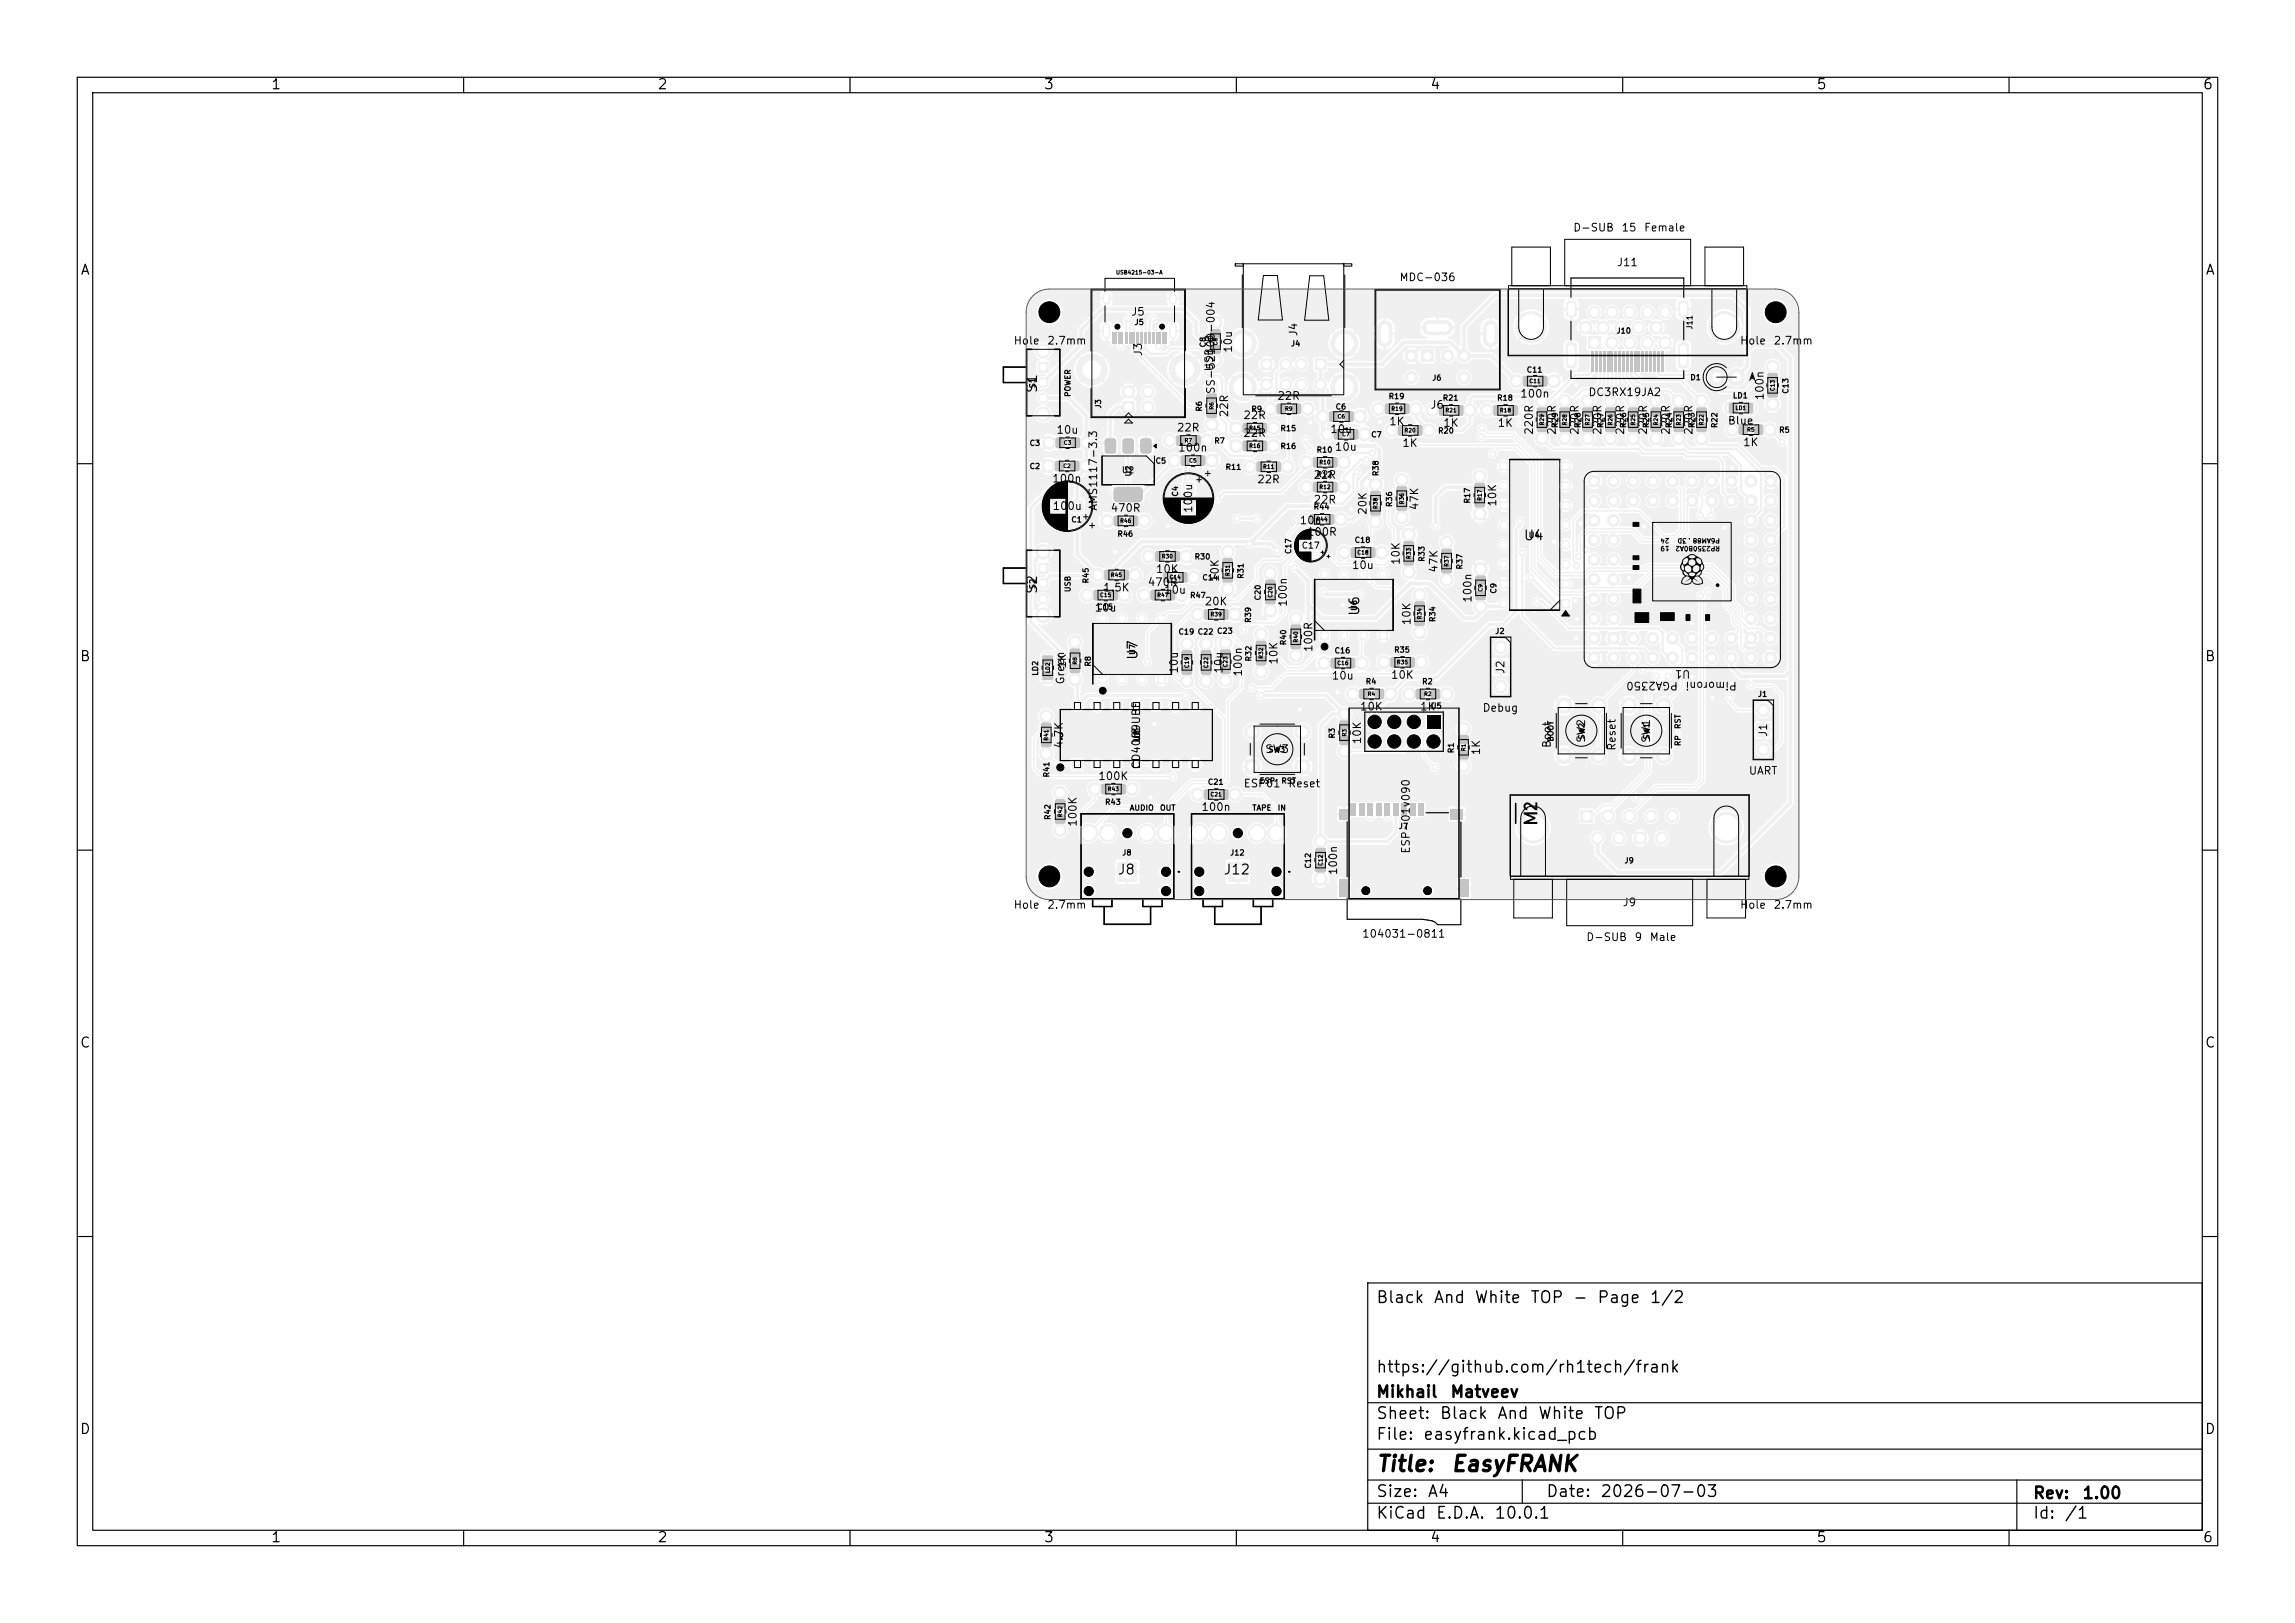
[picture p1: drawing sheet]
<svg xmlns="http://www.w3.org/2000/svg" width="297mm" height="210mm" viewBox="0 0 297 210" stroke-linecap="round" stroke-linejoin="round" font-family="sans-serif">
<defs><g id="words">
<g font-size="2">
<text x="178" y="190.9">Title:</text>
<text x="187.7" y="190.9">EasyFRANK</text>
</g>
<g font-size="1.5">
<text x="178" y="169">Black</text>
<text x="185.4" y="169">And</text>
<text x="190.7" y="169">White</text>
<text x="198" y="169">TOP</text>
<text x="203.5" y="169">-</text>
<text x="206.6" y="169">Page</text>
<text x="213.4" y="169">1/2</text>
<text x="178" y="178">https://github.com/rh1tech/frank</text>
<text x="178" y="184">Sheet:</text>
<text x="178" y="181.2">Mikhail</text>
<text x="186.2" y="184">Black</text>
<text x="187.6" y="181.2">Matveev</text>
<text x="193.7" y="184">And</text>
<text x="199" y="184">White</text>
<text x="206.2" y="184">TOP</text>
<text x="178" y="186.7">File:</text>
<text x="184.1" y="186.7">easyfrank.kicad_pcb</text>
<text x="178" y="196.9">KiCad</text>
<text x="178" y="194.1">Size:</text>
<text x="184.7" y="194.1">A4</text>
<text x="185.7" y="196.9">E.D.A.</text>
<text x="193.3" y="196.9">10.0.1</text>
<text x="200" y="194.1">Date:</text>
<text x="207" y="194.1">2026-07-03</text>
<text x="263" y="194.3">Rev:</text>
<text x="263" y="196.9">Id:</text>
<text x="267.1" y="196.9">/1</text>
<text x="269.4" y="194.3">1.00</text>
</g>
<g font-size="1.3">
<text x="35" y="11.9">1</text>
<text x="85" y="11.9">2</text>
<text x="135" y="11.9">3</text>
<text x="185" y="11.9">4</text>
<text x="235" y="11.9">5</text>
<text x="285" y="11.9">6</text>
<text x="10.3" y="35.9">A</text>
<text x="285.4" y="35.9">A</text>
<text x="134.5" y="51" transform="rotate(-90 134.5 51)">S1</text>
<text x="197.1" y="70.2">U4</text>
<text x="134.5" y="77" transform="rotate(-90 134.5 77)">S2</text>
<text x="176.2" y="79.8" transform="rotate(-90 176.2 79.8)">U6</text>
<text x="10.3" y="85.9">B</text>
<text x="147.5" y="85.5" transform="rotate(-90 147.5 85.5)">U7</text>
<text x="285.3" y="85.9">B</text>
<text x="144.6" y="113.5">J8</text>
<text x="158.3" y="113.5">J12</text>
<text x="10.3" y="135.9">C</text>
<text x="285.3" y="135.9">C</text>
<text x="10.3" y="185.9">D</text>
<text x="285.3" y="185.9">D</text>
<text x="35" y="199.9">1</text>
<text x="85" y="199.9">2</text>
<text x="135" y="199.9">3</text>
<text x="185" y="199.9">4</text>
<text x="235" y="199.9">5</text>
<text x="285" y="199.9">6</text>
</g>
<g font-size="1">
<text x="203.5" y="30.2">D-SUB</text>
<text x="209.2" y="34.7">J11</text>
<text x="209.8" y="30.2">15</text>
<text x="212.7" y="30.2">Female</text>
<text x="134.7" y="41.1">H1</text>
<text x="146.3" y="41.1">J5</text>
<text x="181" y="36.6">MDC-036</text>
<text x="228.7" y="41.1">H2</text>
<text x="131.1" y="44.8">Hole</text>
<text x="135.4" y="44.8">2.7mm</text>
<text x="148" y="46.2" transform="rotate(-90 148 46.2)">J3</text>
<text x="159.7" y="45.7" transform="rotate(-90 159.7 45.7)">10u</text>
<text x="168.1" y="43.6" transform="rotate(-90 168.1 43.6)">J4</text>
<text x="225.1" y="44.8">Hole</text>
<text x="229.4" y="44.8">2.7mm</text>
<text x="157.2" y="48.1" transform="rotate(-90 157.2 48.1)">USB_B</text>
<text x="157.4" y="51.1" transform="rotate(-90 157.4 51.1)">SS-52100-004</text>
<text x="165.2" y="52">22R</text>
<text x="185" y="53.1">J6</text>
<text x="196.7" y="51.7">100n</text>
<text x="205.5" y="51.5">DC3RX19JA2</text>
<text x="226.2" y="49.5">A</text>
<text x="228.5" y="51.9" transform="rotate(-90 228.5 51.9)">100n</text>
<text x="136.6" y="56.4">10u</text>
<text x="152.2" y="56.1">22R</text>
<text x="152.4" y="58.7">100n</text>
<text x="159.2" y="54.1" transform="rotate(-90 159.2 54.1)">22R</text>
<text x="160.8" y="54.5">22R</text>
<text x="160.8" y="56.8">22R</text>
<text x="172.1" y="56.3">10u</text>
<text x="172.7" y="58.6">10u</text>
<text x="179.7" y="55.3">1K</text>
<text x="181.4" y="58.1">1K</text>
<text x="186.7" y="55.5">1K</text>
<text x="193.7" y="55.5">1K</text>
<text x="198.6" y="56.4" transform="rotate(-90 198.6 56.4)">220R</text>
<text x="201.6" y="56.4" transform="rotate(-90 201.6 56.4)">220R</text>
<text x="204.5" y="56.4" transform="rotate(-90 204.5 56.4)">220R</text>
<text x="207.5" y="56.4" transform="rotate(-90 207.5 56.4)">220R</text>
<text x="210.4" y="56.4" transform="rotate(-90 210.4 56.4)">220R</text>
<text x="213.4" y="56.4" transform="rotate(-90 213.4 56.4)">220R</text>
<text x="216.3" y="56.4" transform="rotate(-90 216.3 56.4)">220R</text>
<text x="219.3" y="56.4" transform="rotate(-90 219.3 56.4)">220R</text>
<text x="223.5" y="55.2">Blue</text>
<text x="225.5" y="58">1K</text>
<text x="136.1" y="62.7">100n</text>
<text x="162.6" y="62.8">22R</text>
<text x="169.9" y="65.4">22R</text>
<text x="169.9" y="62.2">22R</text>
<text x="193.9" y="65.6" transform="rotate(-90 193.9 65.6)">10K</text>
<text x="136.1" y="66.2">100u</text>
<text x="142.2" y="66.2" transform="rotate(-90 142.2 66.2)">AMS1117-3.3</text>
<text x="143.6" y="66.5">470R</text>
<text x="154.5" y="66.5" transform="rotate(-90 154.5 66.5)">100u</text>
<text x="168.1" y="68.1">10u</text>
<text x="169" y="69.6">100R</text>
<text x="177.1" y="66.7" transform="rotate(-90 177.1 66.7)">20K</text>
<text x="183.8" y="66.1" transform="rotate(-90 183.8 66.1)">47K</text>
<text x="142.7" y="76.8">1.5K</text>
<text x="148.4" y="76.1">470R</text>
<text x="149.5" y="74.4">10K</text>
<text x="150.6" y="77.1">10u</text>
<text x="158" y="75.4" transform="rotate(-90 158 75.4)">10K</text>
<text x="174.9" y="73.9">10u</text>
<text x="181.4" y="73.2" transform="rotate(-90 181.4 73.2)">10K</text>
<text x="186.3" y="74.2" transform="rotate(-90 186.3 74.2)">47K</text>
<text x="141.6" y="79.4">10u</text>
<text x="155.8" y="78.6">20K</text>
<text x="166.8" y="78.6" transform="rotate(-90 166.8 78.6)">100n</text>
<text x="182.8" y="81" transform="rotate(-90 182.8 81)">10K</text>
<text x="190.7" y="78.1" transform="rotate(-90 190.7 78.1)">100n</text>
<text x="138" y="88.6" transform="rotate(-90 138 88.6)">Green</text>
<text x="138.2" y="86.6" transform="rotate(-90 138.2 86.6)">1K</text>
<text x="152.7" y="87.2" transform="rotate(-90 152.7 87.2)">10u</text>
<text x="158.5" y="87.2" transform="rotate(-90 158.5 87.2)">10u</text>
<text x="161" y="87.6" transform="rotate(-90 161 87.6)">100n</text>
<text x="165.6" y="86.1" transform="rotate(-90 165.6 86.1)">10K</text>
<text x="170.1" y="84.5" transform="rotate(-90 170.1 84.5)">100R</text>
<text x="172.3" y="88.2">10u</text>
<text x="179.9" y="88.1">10K</text>
<text x="194.9" y="87.3" transform="rotate(-90 194.9 87.3)">J2</text>
<text x="217.2" y="88" transform="rotate(-180 217.2 88)">PGA2350</text>
<text x="218.8" y="86.5" transform="rotate(-180 218.8 86.5)">U1</text>
<text x="224.9" y="88" transform="rotate(-180 224.9 88)">Pimoroni</text>
<text x="175.9" y="92.2">10K</text>
<text x="183.7" y="92.2">1K</text>
<text x="191.8" y="92.3">Debug</text>
<text x="228.9" y="95.4" transform="rotate(-90 228.9 95.4)">J1</text>
<text x="137.8" y="96.9" transform="rotate(-90 137.8 96.9)">4.7K</text>
<text x="142" y="101.2">100K</text>
<text x="147.8" y="99.6" transform="rotate(-90 147.8 99.6)">CD4069UBE</text>
<text x="147.8" y="96.2" transform="rotate(-90 147.8 96.2)">U8</text>
<text x="163.7" y="97.7">SW3</text>
<text x="176.4" y="96.4" transform="rotate(-90 176.4 96.4)">10K</text>
<text x="191.8" y="97.8" transform="rotate(-90 191.8 97.8)">1K</text>
<text x="200.9" y="96.9" transform="rotate(-90 200.9 96.9)">Boot</text>
<text x="205.4" y="96.2" transform="rotate(-90 205.4 96.2)">SW2</text>
<text x="209.3" y="97.2" transform="rotate(-90 209.3 97.2)">Reset</text>
<text x="213.8" y="96.2" transform="rotate(-90 213.8 96.2)">SW1</text>
<text x="226.2" y="100.5">UART</text>
<text x="139.6" y="107.1" transform="rotate(-90 139.6 107.1)">100K</text>
<text x="155.4" y="105.2">100n</text>
<text x="160.9" y="102.1">ESP01</text>
<text x="166.6" y="102.1">Reset</text>
<text x="173.3" y="113.3" transform="rotate(-90 173.3 113.3)">100n</text>
<text x="182.7" y="110.5" transform="rotate(-90 182.7 110.5)">ESP-01v090</text>
<text x="131.1" y="117.8">Hole</text>
<text x="134.7" y="114.1">H4</text>
<text x="135.4" y="117.8">2.7mm</text>
<text x="209.9" y="117.5">J9</text>
<text x="225.1" y="117.8">Hole</text>
<text x="228.7" y="114.1">H3</text>
<text x="229.4" y="117.8">2.7mm</text>
<text x="176.2" y="121.6">104031-0811</text>
<text x="205.2" y="122">D-SUB</text>
<text x="211.5" y="122">9</text>
<text x="213.4" y="122">Male</text>
</g>
<g font-size=".8">
<text x="145.1" y="61.4">U2</text>
<text x="168.4" y="71.2">C17</text>
</g>
<g font-size=".7">
<text x="146.8" y="42.2">J5</text>
<text x="156.2" y="45" transform="rotate(-90 156.2 45)">C8</text>
<text x="167" y="45">J4</text>
<text x="209.1" y="43.3">J10</text>
<text x="219.2" y="42.7" transform="rotate(-90 219.2 42.7)">J11</text>
<text x="134.2" y="50.3" transform="rotate(-90 134.2 50.3)">S1</text>
<text x="138.7" y="51.4" transform="rotate(-90 138.7 51.4)">POWER</text>
<text x="142.7" y="52.9" transform="rotate(-90 142.7 52.9)">J3</text>
<text x="155.7" y="53.3" transform="rotate(-90 155.7 53.3)">R6</text>
<text x="161.9" y="53.5">R9</text>
<text x="172.8" y="53.2">C6</text>
<text x="179.6" y="51.8">R19</text>
<text x="185.3" y="49.4">J6</text>
<text x="186.6" y="52">R21</text>
<text x="193.7" y="52">R18</text>
<text x="197.5" y="48.4">C11</text>
<text x="218.7" y="49.4">D1</text>
<text x="224.2" y="51.7">LD1</text>
<text x="231.6" y="51" transform="rotate(-90 231.6 51)">C13</text>
<text x="133.2" y="57.9">C3</text>
<text x="157.1" y="57.6">R7</text>
<text x="165.6" y="56">R15</text>
<text x="165.6" y="58.3">R16</text>
<text x="170.3" y="58.7">R10</text>
<text x="177.4" y="56.8">C7</text>
<text x="186" y="56.3">R20</text>
<text x="201.8" y="55.5" transform="rotate(-90 201.8 55.5)">R29</text>
<text x="204.7" y="55.5" transform="rotate(-90 204.7 55.5)">R28</text>
<text x="207.7" y="55.5" transform="rotate(-90 207.7 55.5)">R27</text>
<text x="210.6" y="55.5" transform="rotate(-90 210.6 55.5)">R26</text>
<text x="213.6" y="55.5" transform="rotate(-90 213.6 55.5)">R25</text>
<text x="216.5" y="55.5" transform="rotate(-90 216.5 55.5)">R24</text>
<text x="219.5" y="55.5" transform="rotate(-90 219.5 55.5)">R23</text>
<text x="222.4" y="55.5" transform="rotate(-90 222.4 55.5)">R22</text>
<text x="230.2" y="56.2">R5</text>
<text x="133.2" y="60.9">C2</text>
<text x="146.6" y="61.7" transform="rotate(-90 146.6 61.7)">U2</text>
<text x="149.5" y="60.2">C5</text>
<text x="152.6" y="64.3" transform="rotate(-90 152.6 64.3)">C4</text>
<text x="158.5" y="61">R11</text>
<text x="170.3" y="61.9">R12</text>
<text x="178.6" y="61.7" transform="rotate(-90 178.6 61.7)">R38</text>
<text x="180.3" y="65.7" transform="rotate(-90 180.3 65.7)">R36</text>
<text x="190.4" y="65.2" transform="rotate(-90 190.4 65.2)">R17</text>
<text x="138.6" y="67.8">C1</text>
<text x="144.5" y="69.6">R46</text>
<text x="167.3" y="71.8" transform="rotate(-90 167.3 71.8)">C17</text>
<text x="169.9" y="66.1">R44</text>
<text x="175.2" y="70.4">C18</text>
<text x="197.8" y="69.8">U4</text>
<text x="134.2" y="76.3" transform="rotate(-90 134.2 76.3)">S2</text>
<text x="138.7" y="76.7" transform="rotate(-90 138.7 76.7)">USB</text>
<text x="141" y="75.6" transform="rotate(-90 141 75.6)">R45</text>
<text x="153.9" y="77.6">R47</text>
<text x="154.5" y="72.6">R30</text>
<text x="155.5" y="75.3">C14</text>
<text x="161.1" y="75" transform="rotate(-90 161.1 75)">R31</text>
<text x="163.3" y="77.8" transform="rotate(-90 163.3 77.8)">C20</text>
<text x="184.5" y="72.8" transform="rotate(-90 184.5 72.8)">R33</text>
<text x="189.4" y="73.8" transform="rotate(-90 189.4 73.8)">R37</text>
<text x="193.8" y="76.9" transform="rotate(-90 193.8 76.9)">C9</text>
<text x="141.9" y="79.1">C15</text>
<text x="152.4" y="82.3">C19 C22 C23</text>
<text x="162.1" y="80.7" transform="rotate(-90 162.1 80.7)">R39</text>
<text x="166.6" y="83.6" transform="rotate(-90 166.6 83.6)">R40</text>
<text x="175.8" y="79.1" transform="rotate(-90 175.8 79.1)">U6</text>
<text x="185.9" y="80.6" transform="rotate(-90 185.9 80.6)">R34</text>
<text x="193.4" y="82.2">J2</text>
<text x="134.5" y="87.5" transform="rotate(-90 134.5 87.5)">LD2</text>
<text x="141.3" y="86.3" transform="rotate(-90 141.3 86.3)">R8</text>
<text x="147.1" y="84.8" transform="rotate(-90 147.1 84.8)">U7</text>
<text x="162.1" y="85.7" transform="rotate(-90 162.1 85.7)">R32</text>
<text x="172.6" y="84.7">C16</text>
<text x="176.7" y="88.7">R4</text>
<text x="180.4" y="84.6">R35</text>
<text x="184" y="88.7">R2</text>
<text x="172.9" y="95.6" transform="rotate(-90 172.9 95.6)">R3</text>
<text x="185.1" y="91.9">U5</text>
<text x="205.2" y="95.8" transform="rotate(-90 205.2 95.8)">SW2</text>
<text x="213.6" y="95.8" transform="rotate(-90 213.6 95.8)">SW1</text>
<text x="217.7" y="94.4" transform="rotate(-90 217.7 94.4)">RST</text>
<text x="227.4" y="90.3">J1</text>
<text x="136" y="100.7" transform="rotate(-90 136 100.7)">R41</text>
<text x="156.2" y="101.7">C21</text>
<text x="162.9" y="101.6">ESP</text>
<text x="164.1" y="97.5">SW3</text>
<text x="165.8" y="101.6">RST</text>
<text x="188.3" y="97.5" transform="rotate(-90 188.3 97.5)">R1</text>
<text x="201.2" y="96" transform="rotate(-90 201.2 96)">BOOT</text>
<text x="217.7" y="96.6" transform="rotate(-90 217.7 96.6)">RP</text>
<text x="136.1" y="106.2" transform="rotate(-90 136.1 106.2)">R42</text>
<text x="142.9" y="104.3">R43</text>
<text x="146.1" y="105.1">AUDIO</text>
<text x="150.1" y="105.1">OUT</text>
<text x="162" y="105.1">TAPE</text>
<text x="165.3" y="105.1">IN</text>
<text x="181" y="107.4">J7</text>
<text x="145.2" y="110.9">J8</text>
<text x="159.1" y="110.9">J12</text>
<text x="169.8" y="112.5" transform="rotate(-90 169.8 112.5)">C12</text>
<text x="210.2" y="111.9">J9</text>
</g>
<g font-size=".6">
<text x="216.1" y="70.5" transform="rotate(-180 216.1 70.5)">19</text>
<text x="216.1" y="69.5" transform="rotate(-180 216.1 69.5)">24</text>
<text x="222.6" y="70.5" transform="rotate(-180 222.6 70.5)">RP2350B0A2</text>
<text x="222.6" y="69.5" transform="rotate(-180 222.6 69.5)">P6AM88 . 3D</text>
</g>
<g font-size=".5">
<text x="144.4" y="35.6">USB4215-03-A</text>
<text x="157.7" y="44.8" transform="rotate(-90 157.7 44.8)">C8</text>
<text x="157.2" y="53.1" transform="rotate(-90 157.2 53.1)">R6</text>
<text x="166.2" y="53.3">R9</text>
<text x="180" y="53.3">R19</text>
<text x="187" y="53.5">R21</text>
<text x="194" y="53.5">R18</text>
<text x="197.9" y="49.7">C11</text>
<text x="224.5" y="53.2">LD1</text>
<text x="226.5" y="49.2">A</text>
<text x="229.8" y="50.7" transform="rotate(-90 229.8 50.7)">C13</text>
<text x="137.6" y="57.7">C3</text>
<text x="153.2" y="57.4">R7</text>
<text x="153.8" y="60">C5</text>
<text x="161.6" y="55.8">R15</text>
<text x="161.6" y="58.1">R16</text>
<text x="173" y="54.3">C6</text>
<text x="173.6" y="56.6">C7</text>
<text x="181.7" y="56.1">R20</text>
<text x="199.9" y="55.1" transform="rotate(-90 199.9 55.1)">R29</text>
<text x="202.9" y="55.1" transform="rotate(-90 202.9 55.1)">R28</text>
<text x="205.8" y="55.1" transform="rotate(-90 205.8 55.1)">R27</text>
<text x="208.8" y="55.1" transform="rotate(-90 208.8 55.1)">R26</text>
<text x="211.7" y="55.1" transform="rotate(-90 211.7 55.1)">R25</text>
<text x="214.7" y="55.1" transform="rotate(-90 214.7 55.1)">R24</text>
<text x="217.6" y="55.1" transform="rotate(-90 217.6 55.1)">R23</text>
<text x="220.6" y="55.1" transform="rotate(-90 220.6 55.1)">R22</text>
<text x="226" y="56">R5</text>
<text x="137.5" y="60.7">C2</text>
<text x="163.4" y="60.8">R11</text>
<text x="170.7" y="63.4">R12</text>
<text x="170.7" y="60.2">R10</text>
<text x="178.4" y="65.9" transform="rotate(-90 178.4 65.9)">R38</text>
<text x="181.8" y="65.3" transform="rotate(-90 181.8 65.3)">R36</text>
<text x="191.9" y="64.9" transform="rotate(-90 191.9 64.9)">R17</text>
<text x="144.9" y="67.8">R46</text>
<text x="170.3" y="67.6">R44</text>
<text x="175.6" y="71.9">C18</text>
<text x="142.3" y="77.4">C15</text>
<text x="143.7" y="74.8">R45</text>
<text x="149.7" y="77.4">R47</text>
<text x="150.3" y="72.4">R30</text>
<text x="151.3" y="75.1">C14</text>
<text x="159.3" y="74.6" transform="rotate(-90 159.3 74.6)">R31</text>
<text x="164.8" y="77.4" transform="rotate(-90 164.8 77.4)">C20</text>
<text x="182.7" y="72.4" transform="rotate(-90 182.7 72.4)">R33</text>
<text x="187.6" y="73.4" transform="rotate(-90 187.6 73.4)">R37</text>
<text x="192" y="76.6" transform="rotate(-90 192 76.6)">C9</text>
<text x="156.6" y="79.9">R39</text>
<text x="168.1" y="83.2" transform="rotate(-90 168.1 83.2)">R40</text>
<text x="184.1" y="80.2" transform="rotate(-90 184.1 80.2)">R34</text>
<text x="136" y="87.2" transform="rotate(-90 136 87.2)">LD2</text>
<text x="139.5" y="86.1" transform="rotate(-90 139.5 86.1)">R8</text>
<text x="154" y="86.5" transform="rotate(-90 154 86.5)">C19</text>
<text x="156.5" y="86.5" transform="rotate(-90 156.5 86.5)">C22</text>
<text x="159" y="86.4" transform="rotate(-90 159 86.4)">C23</text>
<text x="163.6" y="85.3" transform="rotate(-90 163.6 85.3)">R32</text>
<text x="173" y="86.2">C16</text>
<text x="180.7" y="86.1">R35</text>
<text x="135.8" y="95.9" transform="rotate(-90 135.8 95.9)">R41</text>
<text x="174.4" y="95.4" transform="rotate(-90 174.4 95.4)">R3</text>
<text x="176.9" y="90.2">R4</text>
<text x="184.2" y="90.2">R2</text>
<text x="189.8" y="97.3" transform="rotate(-90 189.8 97.3)">R1</text>
<text x="137.6" y="105.8" transform="rotate(-90 137.6 105.8)">R42</text>
<text x="143.3" y="102.5">R43</text>
<text x="156.6" y="103.2">C21</text>
<text x="171.3" y="112.1" transform="rotate(-90 171.3 112.1)">C12</text>
</g>
</g></defs>
<path d="M170.8 81.7h1.2v1.1h-1.2z" fill="#f0f0f0"/>
<g fill="#f0f0f0" stroke="#f0f0f0" stroke-width=".13">
<circle cx="173.9" cy="82.2" r=".56"/>
<circle cx="176.5" cy="82.2" r=".56"/>
<circle cx="179" cy="82.2" r=".56"/>
<circle cx="179" cy="74.3" r=".56"/>
<circle cx="176.5" cy="74.3" r=".56"/>
<circle cx="173.9" cy="74.3" r=".56"/>
<circle cx="171.4" cy="74.3" r=".56"/>
</g>
<path d="M142.1 87.4h1.2v1.1h-1.2z" fill="#f0f0f0"/>
<g fill="#f0f0f0" stroke="#f0f0f0" stroke-width=".13">
<circle cx="145.2" cy="87.9" r=".56"/>
<circle cx="147.8" cy="87.9" r=".56"/>
<circle cx="150.3" cy="87.9" r=".56"/>
<circle cx="150.3" cy="80" r=".56"/>
<circle cx="147.8" cy="80" r=".56"/>
<circle cx="145.2" cy="80" r=".56"/>
<circle cx="142.7" cy="80" r=".56"/>
<circle cx="226.6" cy="85.1" r=".76"/>
<circle cx="224.1" cy="82.6" r=".76"/>
<circle cx="224.1" cy="85.1" r=".76"/>
<circle cx="221.5" cy="82.6" r=".76"/>
<circle cx="221.5" cy="85.1" r=".76"/>
<circle cx="219" cy="82.6" r=".76"/>
<circle cx="219" cy="85.1" r=".76"/>
<circle cx="216.4" cy="82.6" r=".76"/>
<circle cx="216.4" cy="85.1" r=".76"/>
<circle cx="213.9" cy="85.1" r=".76"/>
<circle cx="213.9" cy="82.6" r=".76"/>
<circle cx="211.4" cy="85.1" r=".76"/>
<circle cx="211.4" cy="82.6" r=".76"/>
<circle cx="208.8" cy="85.1" r=".76"/>
<circle cx="206.3" cy="85.1" r=".76"/>
<circle cx="208.8" cy="82.6" r=".76"/>
<circle cx="206.3" cy="82.6" r=".76"/>
<circle cx="206.3" cy="80" r=".76"/>
<circle cx="208.8" cy="80" r=".76"/>
<circle cx="206.3" cy="77.5" r=".76"/>
<circle cx="208.8" cy="77.5" r=".76"/>
<circle cx="206.3" cy="75" r=".76"/>
<circle cx="208.8" cy="75" r=".76"/>
<circle cx="206.3" cy="72.4" r=".76"/>
<circle cx="208.8" cy="72.4" r=".76"/>
<circle cx="206.3" cy="69.9" r=".76"/>
<circle cx="208.8" cy="69.9" r=".76"/>
<circle cx="206.3" cy="67.3" r=".76"/>
<circle cx="208.8" cy="67.3" r=".76"/>
<circle cx="206.3" cy="64.8" r=".76"/>
<circle cx="206.3" cy="62.3" r=".76"/>
<circle cx="208.8" cy="64.8" r=".76"/>
<circle cx="208.8" cy="62.3" r=".76"/>
<circle cx="211.4" cy="64.8" r=".76"/>
<circle cx="211.4" cy="62.3" r=".76"/>
<circle cx="213.9" cy="64.8" r=".76"/>
<circle cx="213.9" cy="62.3" r=".76"/>
<circle cx="216.4" cy="64.8" r=".76"/>
<circle cx="216.4" cy="62.3" r=".76"/>
<circle cx="219" cy="64.8" r=".76"/>
<circle cx="219" cy="62.3" r=".76"/>
<circle cx="221.5" cy="64.8" r=".76"/>
<circle cx="221.5" cy="62.3" r=".76"/>
<circle cx="224.1" cy="64.8" r=".76"/>
<circle cx="224.1" cy="62.3" r=".76"/>
<circle cx="229.1" cy="62.3" r=".76"/>
<circle cx="226.6" cy="62.3" r=".76"/>
<circle cx="229.1" cy="64.8" r=".76"/>
<circle cx="226.6" cy="64.8" r=".76"/>
<circle cx="229.1" cy="67.3" r=".76"/>
<circle cx="226.6" cy="67.3" r=".76"/>
<circle cx="229.1" cy="69.9" r=".76"/>
<circle cx="226.6" cy="69.9" r=".76"/>
<circle cx="229.1" cy="72.4" r=".76"/>
<circle cx="226.6" cy="72.4" r=".76"/>
<circle cx="229.1" cy="75" r=".76"/>
<circle cx="226.6" cy="75" r=".76"/>
<circle cx="229.1" cy="77.5" r=".76"/>
<circle cx="226.6" cy="77.5" r=".76"/>
<circle cx="229.1" cy="80" r=".76"/>
<circle cx="226.6" cy="80" r=".76"/>
<circle cx="229.1" cy="82.6" r=".76"/>
<circle cx="226.6" cy="82.6" r=".76"/>
<circle cx="229.1" cy="85.1" r=".76"/>
<circle cx="191.6" cy="73.6" r=".85"/>
</g>
<g fill="#f0f0f0">
<path d="M191 74.5h.1h1.1l.1 .2-.1 .9-.2 .1-1-.1-.1-.2z"/>
<path d="M191 76.5h.1h1.1l.1 .2-.1 .9-.2 .1-1-.1-.1-.2z"/>
</g>
<g fill="#f0f0f0" stroke="#f0f0f0" stroke-width=".13">
<circle cx="191.6" cy="78.5" r=".85"/>
<circle cx="140.6" cy="57.3" r=".85"/>
</g>
<g fill="#f0f0f0">
<path d="M138.6 56.7l.2-.1 .9 .1 .1 .1-.1 1.1-.2 .1-.9-.1v-.2z"/>
<path d="M136.6 56.7l.2-.1 .9 .1 .1 .1-.1 1.1-.2 .1-.9-.1v-.2z"/>
</g>
<g fill="#f0f0f0" stroke="#f0f0f0" stroke-width=".13">
<circle cx="135.8" cy="57.3" r=".85"/>
<circle cx="157.3" cy="46.6" r=".85"/>
</g>
<g fill="#f0f0f0">
<path d="M156.7 44.7l.1-.1 1.1 .1 .1 .2-.1 .8-.1 .1-1.1-.1-.1-.1z"/>
<path d="M156.7 42.7l.1-.1 1.1 .1 .1 .2-.1 .8-.1 .1-1.1-.1-.1-.1z"/>
</g>
<g fill="#f0f0f0" stroke="#f0f0f0" stroke-width=".13">
<circle cx="157.3" cy="41.8" r=".85"/>
<circle cx="156.8" cy="59.6" r=".85"/>
</g>
<g fill="#f0f0f0">
<path d="M154.9 59l.2-.1 .8 .1 .1 .2-.1 1-.2 .1-.8-.1-.1-.1z"/>
<path d="M152.9 59l.1-.1 .9 .1 .1 .2-.1 1-.2 .1-.8-.1-.1-.1z"/>
</g>
<circle cx="152" cy="59.6" r=".85" fill="#f0f0f0" stroke="#f0f0f0" stroke-width=".13"/>
<path d="M184.7 92.5h1.7v1.8h-1.7z" fill="#f0f0f0"/>
<g fill="#f0f0f0" stroke="#f0f0f0" stroke-width=".13">
<circle cx="185.5" cy="95.9" r=".86"/>
<circle cx="183" cy="93.4" r=".86"/>
<circle cx="183" cy="95.9" r=".86"/>
<circle cx="180.4" cy="93.4" r=".86"/>
<circle cx="180.4" cy="95.9" r=".86"/>
<circle cx="177.9" cy="93.4" r=".86"/>
<circle cx="177.9" cy="95.9" r=".86"/>
<circle cx="181.4" cy="66.9" r=".85"/>
</g>
<g fill="#f0f0f0">
<path d="M180.8 65l.2-.1 1 .1 .1 .2-.1 .8-.1 .1-1.1-.1-.1-.1z"/>
<path d="M180.8 63l.2-.1 1 .1 .1 .2-.1 .8-.1 .1-1.1-.1-.1-.1z"/>
</g>
<g fill="#f0f0f0" stroke="#f0f0f0" stroke-width=".13">
<circle cx="181.4" cy="62.1" r=".85"/>
<circle cx="202.5" cy="51.9" r=".85"/>
</g>
<g fill="#f0f0f0">
<path d="M201.9 52.8l.1-.1 1.1 .1 .1 .2-.1 .8-.1 .1-1.1-.1-.1-.1z"/>
<path d="M201.9 54.8l.1-.1 1.1 .1 .1 .2-.1 .8-.1 .1-1.1-.1-.1-.1z"/>
</g>
<g fill="#f0f0f0" stroke="#f0f0f0" stroke-width=".13">
<circle cx="202.5" cy="56.7" r=".85"/>
<circle cx="164.4" cy="79" r=".85"/>
</g>
<g fill="#f0f0f0">
<path d="M163.8 77.1l.1-.1 1.1 .1 .1 .2-.1 .8-.2 .1-1-.1-.1-.1z"/>
<path d="M163.8 75.1l.1-.1 1.1 .1 .1 .2-.1 .8-.2 .1-1-.1-.1-.1z"/>
</g>
<circle cx="164.4" cy="74.2" r=".85" fill="#f0f0f0" stroke="#f0f0f0" stroke-width=".13"/>
<g fill="#f0f0f0">
<path d="M147.7 56.8l1-.1 .3 .2v1.4l-.1 .3-1 .1-.3-.2-.1-1.4z"/>
<path d="M145.4 56.8l1-.1 .3 .2v1.4l-.1 .3-1 .1-.3-.2-.1-1.4z"/>
<path d="M144.2 63.1l.4-.1 3 .1 .3 .3-.1 1.3-.2 .2-.2 .1-3-.1-.2-.2-.1-.2v-1.1z"/>
<path d="M143.1 56.8l1-.1 .3 .2v1.4l-.1 .3-1 .1-.3-.2-.1-1.4z"/>
</g>
<circle cx="135.6" cy="87.7" r=".85" fill="#f0f0f0" stroke="#f0f0f0" stroke-width=".13"/>
<g fill="#f0f0f0">
<path d="M135 86.9l.1-.1 1.1 .1 .1 .2-.1 .8-.2 .1-1-.1-.1-.1z"/>
<path d="M135 84.9l.1-.1 1.1 .1 .1 .2-.1 .8-.2 .1-1-.1-.1-.1z"/>
</g>
<g fill="#f0f0f0" stroke="#f0f0f0" stroke-width=".13">
<circle cx="135.6" cy="85.1" r=".85"/>
<circle cx="135.7" cy="60.3" r=".85"/>
</g>
<g fill="#f0f0f0">
<path d="M136.6 59.7l.1-.1 .9 .1 .1 .2-.1 1-.2 .1-.8-.1-.1-.1z"/>
<path d="M138.6 59.7l.1-.1 .9 .1 .1 .2-.1 1-.2 .1-.8-.1-.1-.1z"/>
</g>
<circle cx="140.5" cy="60.3" r=".85" fill="#f0f0f0" stroke="#f0f0f0" stroke-width=".13"/>
<path d="M138.7 64.8l.2-.1 1.2 .1 .1 .2-.1 1.2-.2 .1-1.2-.1-.1-.1z" fill="#f0f0f0"/>
<circle cx="136.9" cy="65.5" r=".8" fill="#f0f0f0" stroke="#f0f0f0" stroke-width=".13"/>
<path d="M153.1 62.5l.1-.1 1.3 .1 .1 .2-.1 1.2-.2 .1-1.2-.1-.1-.1z" fill="#f0f0f0"/>
<g fill="#f0f0f0" stroke="#f0f0f0" stroke-width=".13">
<circle cx="153.8" cy="65.7" r=".8"/>
<circle cx="194.2" cy="83.8" r=".85"/>
</g>
<path d="M193.3 85.5h1.7v1.7h-1.7z" fill="#f0f0f0"/>
<g fill="#f0f0f0" stroke="#f0f0f0" stroke-width=".13">
<circle cx="194.2" cy="88.8" r=".85"/>
<circle cx="162" cy="94.7" r="1"/>
<circle cx="168.5" cy="94.7" r="1"/>
<circle cx="162" cy="99.2" r="1"/>
<circle cx="168.6" cy="99.2" r="1"/>
<circle cx="161.8" cy="60.4" r=".85"/>
</g>
<g fill="#f0f0f0">
<path d="M162.7 59.8l.1-.1 .9 .1 .1 .2-.1 1-.1 .1-.9-.1-.1-.1z"/>
<path d="M164.7 59.8l.1-.1 .9 .1 .1 .2-.1 1-.2 .1-.8-.1-.1-.1z"/>
</g>
<g fill="#f0f0f0" stroke="#f0f0f0" stroke-width=".13">
<circle cx="166.6" cy="60.4" r=".85"/>
<circle cx="156.8" cy="54.9" r=".85"/>
</g>
<g fill="#f0f0f0">
<path d="M156.2 53l.1-.1 1.1 .1 .1 .2-.1 .8-.2 .1-1-.1-.1-.1z"/>
<path d="M156.2 51l.1-.1 1.1 .1 .1 .2-.1 .8-.2 .1-1-.1-.1-.1z"/>
</g>
<g fill="#f0f0f0" stroke="#f0f0f0" stroke-width=".13">
<circle cx="156.8" cy="50.1" r=".85"/>
<circle cx="139.1" cy="83.1" r=".85"/>
</g>
<g fill="#f0f0f0">
<path d="M138.5 84l.2-.1 1.1 .1v.2v.8l-.2 .1-1.1-.1-.1-.1z"/>
<path d="M138.5 86l.2-.1 1.1 .1v.2v.8l-.2 .1-1.1-.1-.1-.1z"/>
</g>
<g fill="#f0f0f0" stroke="#f0f0f0" stroke-width=".13">
<circle cx="139.1" cy="87.9" r=".85"/>
<circle cx="196.3" cy="49.3" r=".85"/>
</g>
<g fill="#f0f0f0">
<path d="M197.1 48.7l.2-.1 .9 .1 .1 .2-.1 1-.2 .1-.9-.1v-.1z"/>
<path d="M199.1 48.7l.2-.1 .9 .1 .1 .2-.1 1-.2 .1-.9-.1v-.1z"/>
</g>
<g fill="#f0f0f0" stroke="#f0f0f0" stroke-width=".13">
<circle cx="201.1" cy="49.3" r=".85"/>
<circle cx="199.5" cy="51.9" r=".85"/>
</g>
<g fill="#f0f0f0">
<path d="M198.9 52.8l.2-.1 1.1 .1 .1 .2-.1 .8-.2 .1-1.1-.1-.1-.1z"/>
<path d="M198.9 54.8l.2-.1 1.1 .1 .1 .2-.1 .8-.2 .1-1.1-.1-.1-.1z"/>
</g>
<g fill="#f0f0f0" stroke="#f0f0f0" stroke-width=".13">
<circle cx="199.5" cy="56.7" r=".85"/>
<circle cx="182.3" cy="69.2" r=".85"/>
</g>
<g fill="#f0f0f0">
<path d="M181.7 70.1l.2-.1 1 .1 .1 .2-.1 .8-.1 .1-1.1-.1-.1-.1z"/>
<path d="M181.7 72.1l.2-.1 1 .1 .1 .2-.1 .8-.1 .1-1.1-.1-.1-.1z"/>
</g>
<g fill="#f0f0f0" stroke="#f0f0f0" stroke-width=".13">
<circle cx="182.3" cy="74" r=".85"/>
<circle cx="159.8" cy="79.5" r=".85"/>
</g>
<g fill="#f0f0f0">
<path d="M157.9 78.9l.1-.1 .9 .1 .1 .2-.1 1-.2 .1-.8-.1-.1-.1z"/>
<path d="M155.9 78.9l.1-.1 .9 .1 .1 .2-.1 1-.2 .1-.8-.1-.1-.1z"/>
</g>
<circle cx="155" cy="79.5" r=".85" fill="#f0f0f0" stroke="#f0f0f0" stroke-width=".13"/>
<path d="M158.9 111.5h2.6v2.6h-2.6z" fill="#f0f0f0"/>
<g fill="#f0f0f0" stroke="#f0f0f0" stroke-width=".13">
<circle cx="165.2" cy="107.8" r="1.15"/>
<circle cx="155.2" cy="107.8" r="1.15"/>
<circle cx="162.7" cy="107.8" r="1.15"/>
<circle cx="157.7" cy="107.8" r="1.15"/>
<circle cx="171.4" cy="85.8" r=".85"/>
</g>
<g fill="#f0f0f0">
<path d="M172.3 85.2l.2-.1 .8 .1 .1 .2-.1 1-.2 .1-.8-.1-.1-.1z"/>
<path d="M174.3 85.2l.1-.1 .9 .1 .1 .2-.1 1-.1 .1-.9-.1-.1-.1z"/>
</g>
<g fill="#f0f0f0" stroke="#f0f0f0" stroke-width=".13">
<circle cx="176.2" cy="85.8" r=".85"/>
<circle cx="182.4" cy="89.8" r=".85"/>
</g>
<g fill="#f0f0f0">
<path d="M183.3 89.2l.1-.1 .9 .1 .1 .2-.1 1-.2 .1-.8-.1-.1-.1z"/>
<path d="M185.3 89.2l.2-.1 .8 .1 .1 .2-.1 1-.2 .1-.8-.1-.1-.1z"/>
</g>
<g fill="#f0f0f0" stroke="#f0f0f0" stroke-width=".13">
<circle cx="187.2" cy="89.8" r=".85"/>
<circle cx="205.4" cy="51.9" r=".85"/>
</g>
<g fill="#f0f0f0">
<path d="M204.8 52.8l.2-.1 1.1 .1v.2v.8l-.2 .1-1.1-.1-.1-.1z"/>
<path d="M204.8 54.8l.2-.1 1.1 .1v.2v.8l-.2 .1-1.1-.1-.1-.1z"/>
</g>
<circle cx="205.4" cy="56.7" r=".85" fill="#f0f0f0" stroke="#f0f0f0" stroke-width=".13"/>
<path d="M145.3 52l.2-.1 1.3 .1v.1v1.3l-.2 .1-1.3-.1-.1-.2z" fill="#f0f0f0"/>
<g fill="#f0f0f0" stroke="#f0f0f0" stroke-width=".13">
<circle cx="148.5" cy="52.7" r=".8"/>
<circle cx="148.5" cy="50.7" r=".8"/>
<circle cx="146" cy="50.7" r=".8"/>
<circle cx="141.3" cy="47.8" r="2"/>
<circle cx="153.3" cy="47.8" r="2"/>
<circle cx="187.2" cy="70.2" r=".85"/>
</g>
<g fill="#f0f0f0">
<path d="M186.6 71.1l.2-.1 1 .1 .1 .2-.1 .8-.1 .1-1.1-.1-.1-.1z"/>
<path d="M186.6 73.1l.2-.1 1 .1 .1 .2-.1 .8-.1 .1-1.1-.1-.1-.1z"/>
</g>
<g fill="#f0f0f0" stroke="#f0f0f0" stroke-width=".13">
<circle cx="187.2" cy="75" r=".85"/>
<circle cx="174" cy="97.2" r=".85"/>
</g>
<g fill="#f0f0f0">
<path d="M173.4 95.3l.2-.1 1 .1 .1 .2-.1 .8-.2 .1-1-.1-.1-.1z"/>
<path d="M173.4 93.3l.2-.1 1 .1 .1 .2-.1 .8-.2 .1-1-.1-.1-.1z"/>
</g>
<g fill="#f0f0f0" stroke="#f0f0f0" stroke-width=".13">
<circle cx="174" cy="92.4" r=".85"/>
<circle cx="174" cy="71.5" r=".85"/>
</g>
<g fill="#f0f0f0">
<path d="M174.9 70.9l.1-.1 .9 .1 .1 .2-.1 1-.2 .1-.8-.1-.1-.1z"/>
<path d="M176.9 70.9l.2-.1 .8 .1 .1 .2-.1 1-.2 .1-.8-.1-.1-.1z"/>
</g>
<g fill="#f0f0f0" stroke="#f0f0f0" stroke-width=".13">
<circle cx="178.8" cy="71.5" r=".85"/>
<circle cx="217.2" cy="51.9" r=".85"/>
</g>
<g fill="#f0f0f0">
<path d="M216.6 52.8l.2-.1 1.1 .1v.2v.8l-.2 .1-1.1-.1-.1-.1z"/>
<path d="M216.6 54.8l.2-.1 1.1 .1v.2v.8l-.2 .1-1.1-.1-.1-.1z"/>
</g>
<g fill="#f0f0f0" stroke="#f0f0f0" stroke-width=".13">
<circle cx="217.2" cy="56.7" r=".85"/>
<circle cx="149.7" cy="74.7" r=".85"/>
</g>
<g fill="#f0f0f0">
<path d="M150.6 74.1l.1-.1 .9 .1 .1 .2-.1 1-.2 .1-.8-.1-.1-.1z"/>
<path d="M152.6 74.1l.2-.1 .8 .1 .1 .2-.1 1-.2 .1-.8-.1-.1-.1z"/>
</g>
<circle cx="154.5" cy="74.7" r=".85" fill="#f0f0f0" stroke="#f0f0f0" stroke-width=".13"/>
<path d="M138.8 98.3h1.3v1.3h-1.3z" fill="#f0f0f0"/>
<g fill="#f0f0f0" stroke="#f0f0f0" stroke-width=".13">
<circle cx="142" cy="98.9" r=".65"/>
<circle cx="144.5" cy="98.9" r=".65"/>
<circle cx="147.1" cy="98.9" r=".65"/>
<circle cx="149.6" cy="98.9" r=".65"/>
<circle cx="152.1" cy="98.9" r=".65"/>
<circle cx="154.7" cy="98.9" r=".65"/>
<circle cx="154.7" cy="91.3" r=".65"/>
<circle cx="152.1" cy="91.3" r=".65"/>
<circle cx="149.6" cy="91.3" r=".65"/>
<circle cx="147.1" cy="91.3" r=".65"/>
<circle cx="144.5" cy="91.3" r=".65"/>
<circle cx="142" cy="91.3" r=".65"/>
<circle cx="139.4" cy="91.3" r=".65"/>
</g>
<path d="M221.1 47.8l.2-.1h1.7l.2 .1 .1 .2v1.7l-.1 .1-.2 .1h-1.7l-.2-.1v-.1v-1.7z" fill="#f0f0f0"/>
<g fill="#f0f0f0" stroke="#f0f0f0" stroke-width=".13">
<circle cx="224.7" cy="48.8" r="1.1"/>
<circle cx="164.8" cy="55.4" r=".85"/>
</g>
<g fill="#f0f0f0">
<path d="M162.9 54.8l.1-.1 .9 .1 .1 .2-.1 1-.2 .1-.8-.1-.1-.1z"/>
<path d="M160.9 54.8l.1-.1 .9 .1 .1 .2-.1 1-.2 .1-.8-.1-.1-.1z"/>
</g>
<g fill="#f0f0f0" stroke="#f0f0f0" stroke-width=".13">
<circle cx="160" cy="55.4" r=".85"/>
<circle cx="170.9" cy="113.7" r=".85"/>
</g>
<g fill="#f0f0f0">
<path d="M170.3 111.8l.1-.1 1.1 .1 .1 .2-.1 .8-.1 .1-1.1-.1-.1-.1z"/>
<path d="M170.3 109.8l.1-.1 1.1 .1 .1 .2-.1 .8-.1 .1-1.1-.1-.1-.1z"/>
</g>
<circle cx="170.9" cy="108.9" r=".85" fill="#f0f0f0" stroke="#f0f0f0" stroke-width=".13"/>
<path d="M134.3 72.9h1.3v1.3h-1.3z" fill="#f0f0f0"/>
<g fill="#f0f0f0" stroke="#f0f0f0" stroke-width=".13">
<circle cx="135" cy="75.5" r=".65"/>
<circle cx="135" cy="77.5" r=".65"/>
<circle cx="135" cy="71.4" r=".94"/>
<circle cx="135" cy="79.6" r=".94"/>
<circle cx="228.2" cy="91.9" r=".85"/>
</g>
<path d="M227.3 93.6h1.7v1.7h-1.7z" fill="#f0f0f0"/>
<g fill="#f0f0f0" stroke="#f0f0f0" stroke-width=".13">
<circle cx="228.2" cy="97" r=".85"/>
<circle cx="148.7" cy="72" r=".85"/>
</g>
<g fill="#f0f0f0">
<path d="M149.6 71.4l.1-.1 .9 .1 .1 .2-.1 1-.2 .1-.8-.1-.1-.1z"/>
<path d="M151.6 71.4l.1-.1 .9 .1 .1 .2-.1 1-.2 .1-.8-.1-.1-.1z"/>
</g>
<g fill="#f0f0f0" stroke="#f0f0f0" stroke-width=".13">
<circle cx="153.5" cy="72" r=".85"/>
<circle cx="167.7" cy="84.8" r=".85"/>
</g>
<g fill="#f0f0f0">
<path d="M167.1 82.9l.1-.1 1.1 .1 .1 .2-.1 .8-.1 .1-1.1-.1-.1-.1z"/>
<path d="M167.1 80.9l.1-.1 1.1 .1 .1 .2-.1 .8-.1 .1-1.1-.1-.1-.1z"/>
</g>
<circle cx="167.7" cy="80" r=".85" fill="#f0f0f0" stroke="#f0f0f0" stroke-width=".13"/>
<path d="M183.9 45.3h1.6v1.6h-1.6z" fill="#f0f0f0"/>
<g fill="#f0f0f0" stroke="#f0f0f0" stroke-width=".13">
<circle cx="187.3" cy="46" r=".8"/>
<circle cx="182.6" cy="46" r=".8"/>
<circle cx="189.5" cy="46" r=".8"/>
<circle cx="182.6" cy="48.8" r=".8"/>
<circle cx="189.5" cy="48.8" r=".8"/>
<circle cx="208.4" cy="51.9" r=".85"/>
</g>
<path d="M179.2 42.5v1.5M185 42.4h2.1M192.9 42.5v1.5" fill="none" stroke="#f0f0f0" stroke-width="2"/>
<g fill="#f0f0f0">
<path d="M207.8 52.8l.1-.1 1.1 .1 .1 .2-.1 .8-.2 .1-1-.1-.1-.1z"/>
<path d="M207.8 54.8l.1-.1 1.1 .1 .1 .2-.1 .8-.2 .1-1-.1-.1-.1z"/>
</g>
<circle cx="208.4" cy="56.7" r=".85" fill="#f0f0f0" stroke="#f0f0f0" stroke-width=".13"/>
<path d="M170.1 46.4h1.6v1.5h-1.6z" fill="#f0f0f0"/>
<g fill="#f0f0f0" stroke="#f0f0f0" stroke-width=".13">
<circle cx="168.4" cy="47.1" r=".75"/>
<circle cx="166.4" cy="47.1" r=".75"/>
<circle cx="163.9" cy="47.1" r=".75"/>
<circle cx="170.9" cy="49.8" r=".75"/>
<circle cx="168.4" cy="49.8" r=".75"/>
<circle cx="166.4" cy="49.8" r=".75"/>
<circle cx="163.9" cy="49.8" r=".75"/>
<circle cx="174" cy="44.4" r="1.75"/>
<circle cx="160.8" cy="44.4" r="1.75"/>
<circle cx="174" cy="50.1" r="1.75"/>
<circle cx="160.8" cy="50.1" r="1.75"/>
<circle cx="183.7" cy="77" r=".85"/>
</g>
<g fill="#f0f0f0">
<path d="M183.1 77.9l.2-.1 1 .1 .1 .2-.1 .8-.1 .1-1.1-.1-.1-.1z"/>
<path d="M183.1 79.9l.2-.1 1 .1 .1 .2-.1 .8-.1 .1-1.1-.1-.1-.1z"/>
</g>
<g fill="#f0f0f0" stroke="#f0f0f0" stroke-width=".13">
<circle cx="183.7" cy="81.8" r=".85"/>
<circle cx="140.7" cy="77" r=".85"/>
</g>
<g fill="#f0f0f0">
<path d="M141.6 76.4l.1-.1 .9 .1 .1 .2-.1 1-.2 .1-.8-.1-.1-.1z"/>
<path d="M143.6 76.4l.1-.1 .9 .1 .1 .2-.1 1-.2 .1-.8-.1-.1-.1z"/>
</g>
<g fill="#f0f0f0" stroke="#f0f0f0" stroke-width=".13">
<circle cx="145.5" cy="77" r=".85"/>
<circle cx="169.1" cy="63" r=".85"/>
</g>
<g fill="#f0f0f0">
<path d="M170 62.4l.1-.1 .9 .1 .1 .2-.1 1.1h-.2h-.8l-.1-.2z"/>
<path d="M172 62.4l.1-.1 .9 .1 .1 .2-.1 1.1h-.2h-.8l-.1-.2z"/>
</g>
<g fill="#f0f0f0" stroke="#f0f0f0" stroke-width=".13">
<circle cx="173.9" cy="63" r=".85"/>
<circle cx="148.1" cy="67.4" r=".85"/>
</g>
<g fill="#f0f0f0">
<path d="M146.2 66.8l.1-.1 .9 .1 .1 .2-.1 1-.2 .1-.8-.1-.1-.1z"/>
<path d="M144.2 66.8l.1-.1 .9 .1 .1 .2-.1 1-.1 .1-.9-.1-.1-.1z"/>
</g>
<g fill="#f0f0f0" stroke="#f0f0f0" stroke-width=".13">
<circle cx="143.3" cy="67.4" r=".85"/>
<circle cx="137.2" cy="107.4" r=".85"/>
</g>
<g fill="#f0f0f0">
<path d="M136.6 105.5l.1-.1 1.1 .1 .1 .2-.1 .8-.2 .1-1-.1-.1-.1z"/>
<path d="M136.6 103.5l.1-.1 1.1 .1 .1 .2-.1 .8-.2 .1-1-.1-.1-.1z"/>
</g>
<g fill="#f0f0f0" stroke="#f0f0f0" stroke-width=".13">
<circle cx="137.2" cy="102.6" r=".85"/>
<circle cx="156.2" cy="57" r=".85"/>
</g>
<g fill="#f0f0f0">
<path d="M154.3 56.4l.1-.1 .9 .1 .1 .2-.1 1-.2 .1-.8-.1-.1-.1z"/>
<path d="M152.3 56.4l.1-.1 .9 .1 .1 .2-.1 1-.1 .1-.9-.1-.1-.1z"/>
</g>
<g fill="#f0f0f0" stroke="#f0f0f0" stroke-width=".13">
<circle cx="151.4" cy="57" r=".85"/>
<circle cx="168.7" cy="67.2" r=".85"/>
</g>
<g fill="#f0f0f0">
<path d="M169.6 66.6l.2-.1 .8 .1 .1 .2-.1 1-.2 .1-.8-.1-.1-.1z"/>
<path d="M171.6 66.6l.1-.1 .9 .1 .1 .2-.1 1-.1 .1-.9-.1-.1-.1z"/>
</g>
<g fill="#f0f0f0" stroke="#f0f0f0" stroke-width=".13">
<circle cx="173.5" cy="67.2" r=".85"/>
<circle cx="224.2" cy="55.6" r=".85"/>
</g>
<g fill="#f0f0f0">
<path d="M225.1 55l.1-.1 .9 .1 .1 .2-.1 1-.1 .1-.9-.1-.1-.1z"/>
<path d="M227.1 55l.1-.1 .9 .1 .1 .2-.1 1-.2 .1-.8-.1-.1-.1z"/>
</g>
<g fill="#f0f0f0" stroke="#f0f0f0" stroke-width=".13">
<circle cx="229" cy="55.6" r=".85"/>
<circle cx="153.6" cy="83.3" r=".85"/>
</g>
<g fill="#f0f0f0">
<path d="M153 84.2l.2-.1 1 .1 .1 .2-.1 .8-.2 .1-1-.1-.1-.1z"/>
<path d="M153 86.2l.2-.1 1 .1 .1 .2-.1 .8-.2 .1-1-.1-.1-.1z"/>
</g>
<g fill="#f0f0f0" stroke="#f0f0f0" stroke-width=".13">
<circle cx="153.6" cy="88.1" r=".85"/>
<circle cx="146.5" cy="102.1" r=".85"/>
</g>
<g fill="#f0f0f0">
<path d="M144.6 101.5l.1-.1 .9 .1 .1 .2-.1 1-.1 .1-.9-.1-.1-.1z"/>
<path d="M142.6 101.5l.2-.1 .8 .1 .1 .2-.1 1-.2 .1-.8-.1-.1-.1z"/>
</g>
<g fill="#f0f0f0" stroke="#f0f0f0" stroke-width=".13">
<circle cx="141.7" cy="102.1" r=".85"/>
<circle cx="224" cy="52.8" r=".85"/>
</g>
<g fill="#f0f0f0">
<path d="M223.8 52.2l.1-.1 .9 .1 .1 .2-.1 1-.2 .1-.8-.1-.1-.1z"/>
<path d="M225.8 52.2l.1-.1 .9 .1 .1 .2-.1 1-.2 .1-.8-.1-.1-.1z"/>
</g>
<circle cx="226.6" cy="52.8" r=".85" fill="#f0f0f0" stroke="#f0f0f0" stroke-width=".13"/>
<g fill="none" stroke="#f0f0f0" stroke-width=".3">
<path d="M206.1 45.4v2.6M206.6 45.4v2.6M207.1 45.4v2.6M207.6 45.4v2.6M208.1 45.4v2.6M208.6 45.4v2.6M209.1 45.4v2.6M209.6 45.4v2.6M210.1 45.4v2.6M210.6 45.4v2.6M211.1 45.4v2.6M211.6 45.4v2.6"/>
<path d="M212.1 45.4v2.6M212.6 45.4v2.6M213.1 45.4v2.6M213.6 45.4v2.6M214.1 45.4v2.6M214.6 45.4v2.6M215.1 45.4v2.6"/>
</g>
<g fill="#f0f0f0">
<path d="M217.3 44.4l1-.1 .2 .3v2.7v.2l-.2 .1h-.9l-.2-.2-.1-2.7z"/>
<path d="M217.2 39.1l.3-.1h.8l.2 .1v1.6l-.1 .3-.9 .1-.3-.2z"/>
<path d="M202.7 39.1l.3-.1h.8l.2 .1 .1 1.6-.2 .3-.9 .1-.3-.2z"/>
<path d="M202.7 44.5l.2-.2h.8l.2 .1 .1 .2 .1 2.7-.1 .2-.2 .1h-.9l-.2-.2z"/>
</g>
<circle cx="152.9" cy="77" r=".85" fill="#f0f0f0" stroke="#f0f0f0" stroke-width=".13"/>
<g fill="#f0f0f0">
<path d="M151 76.4l.1-.1 .9 .1 .1 .2-.1 1-.2 .1-.8-.1-.1-.1z"/>
<path d="M149 76.4l.1-.1 .9 .1 .1 .2-.1 1-.2 .1-.8-.1-.1-.1z"/>
</g>
<g fill="#f0f0f0" stroke="#f0f0f0" stroke-width=".13">
<circle cx="148.1" cy="77" r=".85"/>
<circle cx="211.3" cy="51.9" r=".85"/>
</g>
<g fill="#f0f0f0">
<path d="M210.7 52.8l.2-.1 1.1 .1v.2v.8l-.2 .1-1.1-.1-.1-.1z"/>
<path d="M210.7 54.8l.2-.1 1.1 .1v.2v.8l-.2 .1-1.1-.1-.1-.1z"/>
</g>
<g fill="#f0f0f0" stroke="#f0f0f0" stroke-width=".13">
<circle cx="211.3" cy="56.7" r=".85"/>
<circle cx="142.1" cy="74.4" r=".85"/>
</g>
<g fill="#f0f0f0">
<path d="M143 73.8l.2-.1 .8 .1 .1 .2-.1 1-.1 .1-.9-.1-.1-.1z"/>
<path d="M145 73.8l.1-.1 .9 .1 .1 .2-.1 1-.1 .1-.9-.1-.1-.1z"/>
</g>
<circle cx="146.9" cy="74.4" r=".85" fill="#f0f0f0" stroke="#f0f0f0" stroke-width=".13"/>
<path d="M144.6 111.5h2.6v2.6h-2.6z" fill="#f0f0f0"/>
<g fill="#f0f0f0" stroke="#f0f0f0" stroke-width=".13">
<circle cx="150.9" cy="107.8" r="1.15"/>
<circle cx="140.9" cy="107.8" r="1.15"/>
<circle cx="148.4" cy="107.8" r="1.15"/>
<circle cx="143.4" cy="107.8" r="1.15"/>
<circle cx="163.2" cy="86.9" r=".85"/>
</g>
<g fill="#f0f0f0">
<path d="M162.6 85l.2-.1 1 .1 .1 .2-.1 .8-.2 .1-1-.1-.1-.1z"/>
<path d="M162.6 83l.2-.1 1 .1 .1 .2-.1 .8-.2 .1-1-.1-.1-.1z"/>
</g>
<g fill="#f0f0f0" stroke="#f0f0f0" stroke-width=".13">
<circle cx="163.2" cy="82.1" r=".85"/>
<circle cx="192.4" cy="53.1" r=".85"/>
</g>
<g fill="#f0f0f0">
<path d="M193.3 52.5l.2-.1 .9 .1v.2v1l-.2 .1-.9-.1-.1-.1z"/>
<path d="M195.3 52.5l.2-.1 .9 .1v.2v1l-.2 .1-.9-.1-.1-.1z"/>
</g>
<g fill="#f0f0f0" stroke="#f0f0f0" stroke-width=".13">
<circle cx="197.3" cy="53.1" r=".85"/>
<circle cx="179.1" cy="85.7" r=".85"/>
</g>
<g fill="#f0f0f0">
<path d="M180 85.1l.2-.1 .8 .1 .1 .2-.1 1-.1 .1-.9-.1-.1-.1z"/>
<path d="M182 85.1l.2-.1 .8 .1 .1 .2-.1 1-.1 .1-.9-.1-.1-.1z"/>
</g>
<g fill="#f0f0f0" stroke="#f0f0f0" stroke-width=".13">
<circle cx="183.9" cy="85.7" r=".85"/>
<circle cx="171.8" cy="56.2" r=".85"/>
</g>
<g fill="#f0f0f0">
<path d="M172.7 55.6l.1-.1 .9 .1 .1 .2-.1 1-.1 .1-.9-.1-.1-.1z"/>
<path d="M174.7 55.6l.2-.1 .8 .1 .1 .2-.1 1-.2 .1-.8-.1-.1-.1z"/>
</g>
<g fill="#f0f0f0" stroke="#f0f0f0" stroke-width=".13">
<circle cx="176.6" cy="56.2" r=".85"/>
<circle cx="189.4" cy="99.1" r=".85"/>
</g>
<g fill="#f0f0f0">
<path d="M188.8 97.2l.2-.1 1 .1 .1 .2-.1 .8-.2 .1-1-.1-.1-.1z"/>
<path d="M188.8 95.2l.2-.1 1 .1 .1 .2-.1 .8-.2 .1-1-.1-.1-.1z"/>
</g>
<circle cx="189.4" cy="94.3" r=".85" fill="#f0f0f0" stroke="#f0f0f0" stroke-width=".13"/>
<path d="M134.3 46.9h1.3v1.3h-1.3z" fill="#f0f0f0"/>
<g fill="#f0f0f0" stroke="#f0f0f0" stroke-width=".13">
<circle cx="135" cy="49.5" r=".65"/>
<circle cx="135" cy="51.5" r=".65"/>
<circle cx="135" cy="45.4" r=".94"/>
<circle cx="135" cy="53.6" r=".94"/>
<circle cx="223.1" cy="42.3" r="2"/>
<circle cx="198.1" cy="42.3" r="2"/>
</g>
<path d="M205.5 43.6h1.6v1.6h-1.6z" fill="#f0f0f0"/>
<g fill="#f0f0f0" stroke="#f0f0f0" stroke-width=".13">
<circle cx="208.6" cy="44.4" r=".8"/>
<circle cx="210.9" cy="44.4" r=".8"/>
<circle cx="213.2" cy="44.4" r=".8"/>
<circle cx="215.5" cy="44.4" r=".8"/>
<circle cx="205.2" cy="42.4" r=".8"/>
<circle cx="207.5" cy="42.4" r=".8"/>
<circle cx="209.8" cy="42.4" r=".8"/>
<circle cx="212.1" cy="42.4" r=".8"/>
<circle cx="214.3" cy="42.4" r=".8"/>
<circle cx="206.3" cy="40.4" r=".8"/>
<circle cx="208.6" cy="40.4" r=".8"/>
<circle cx="210.9" cy="40.4" r=".8"/>
<circle cx="213.2" cy="40.4" r=".8"/>
<circle cx="215.5" cy="40.4" r=".8"/>
<circle cx="169.1" cy="59.8" r=".85"/>
</g>
<g fill="#f0f0f0">
<path d="M170 59.2l.1-.1 .9 .1 .1 .2-.1 1.1h-.2h-.8l-.1-.2z"/>
<path d="M172 59.2l.1-.1 .9 .1 .1 .2-.1 1.1h-.2h-.8l-.1-.2z"/>
</g>
<g fill="#f0f0f0" stroke="#f0f0f0" stroke-width=".13">
<circle cx="173.9" cy="59.8" r=".85"/>
<circle cx="178.4" cy="52.9" r=".85"/>
</g>
<g fill="#f0f0f0">
<path d="M179.3 52.3l.2-.1 .8 .1 .1 .2-.1 1-.2 .1-.8-.1-.1-.1z"/>
<path d="M181.3 52.3l.1-.1 .9 .1 .1 .2-.1 1-.1 .1-.9-.1-.1-.1z"/>
</g>
<g fill="#f0f0f0" stroke="#f0f0f0" stroke-width=".13">
<circle cx="183.2" cy="52.9" r=".85"/>
<circle cx="191.5" cy="66.5" r=".85"/>
</g>
<g fill="#f0f0f0">
<path d="M190.9 64.5h.2h1l.1 .2-.1 .9-.2 .1-1-.1-.1-.2z"/>
<path d="M190.9 62.5h.2h1l.1 .2-.1 .9-.2 .1-1-.1-.1-.2z"/>
</g>
<circle cx="191.5" cy="61.6" r=".85" fill="#f0f0f0" stroke="#f0f0f0" stroke-width=".13"/>
<path d="M204.6 104.8h1.6v1.6h-1.6z" fill="#f0f0f0"/>
<g fill="#f0f0f0" stroke="#f0f0f0" stroke-width=".13">
<circle cx="208.1" cy="105.6" r=".8"/>
<circle cx="210.9" cy="105.6" r=".8"/>
<circle cx="213.7" cy="105.6" r=".8"/>
<circle cx="216.4" cy="105.6" r=".8"/>
<circle cx="206.7" cy="108.4" r=".8"/>
<circle cx="209.5" cy="108.4" r=".8"/>
<circle cx="198.4" cy="107.1" r="2"/>
<circle cx="212.3" cy="108.4" r=".8"/>
<circle cx="223.4" cy="107.1" r="2"/>
<circle cx="215.1" cy="108.4" r=".8"/>
<circle cx="175.1" cy="89.8" r=".85"/>
</g>
<g fill="#f0f0f0">
<path d="M176 89.2l.1-.1 .9 .1 .1 .2-.1 1-.2 .1-.8-.1-.1-.1z"/>
<path d="M178 89.2l.2-.1 .8 .1 .1 .2-.1 1-.2 .1-.8-.1-.1-.1z"/>
</g>
<g fill="#f0f0f0" stroke="#f0f0f0" stroke-width=".13">
<circle cx="179.9" cy="89.8" r=".85"/>
<circle cx="185.4" cy="53.1" r=".85"/>
</g>
<g fill="#f0f0f0">
<path d="M186.3 52.5l.2-.1 .8 .1 .1 .2-.1 1-.2 .1-.8-.1-.1-.1z"/>
<path d="M188.3 52.5l.1-.1 .9 .1 .1 .2-.1 1-.2 .1-.8-.1-.1-.1z"/>
</g>
<circle cx="190.2" cy="53.1" r=".85" fill="#f0f0f0" stroke="#f0f0f0" stroke-width=".13"/>
<path d="M169.9 70.1l.2-.1 .8 .1 .1 .2-.1 .8-.2 .1-.8-.1-.1-.1z" fill="#f0f0f0"/>
<g fill="#f0f0f0" stroke="#f0f0f0" stroke-width=".13">
<circle cx="168.9" cy="70.6" r=".6"/>
<circle cx="206.9" cy="91.3" r="1"/>
<circle cx="206.9" cy="97.8" r="1"/>
<circle cx="202.4" cy="91.3" r="1"/>
<circle cx="202.4" cy="97.8" r="1"/>
<circle cx="171.2" cy="53.9" r=".85"/>
</g>
<g fill="#f0f0f0">
<path d="M172.1 53.3l.1-.1 .9 .1 .1 .2-.1 1-.1 .1-.9-.1-.1-.1z"/>
<path d="M174.1 53.3l.1-.1 .9 .1 .1 .2-.1 1-.2 .1-.8-.1-.1-.1z"/>
</g>
<g fill="#f0f0f0" stroke="#f0f0f0" stroke-width=".13">
<circle cx="176" cy="53.9" r=".85"/>
<circle cx="158.6" cy="88" r=".85"/>
</g>
<g fill="#f0f0f0">
<path d="M158 86.1l.1-.1 1.1 .1 .1 .2-.1 .8-.2 .1-1-.1-.1-.1z"/>
<path d="M158 84.1l.1-.1 1.1 .1 .1 .2-.1 .8-.2 .1-1-.1-.1-.1z"/>
</g>
<g fill="#f0f0f0" stroke="#f0f0f0" stroke-width=".13">
<circle cx="158.6" cy="83.2" r=".85"/>
<circle cx="155" cy="102.8" r=".85"/>
</g>
<g fill="#f0f0f0">
<path d="M155.9 102.2l.1-.1 .9 .1 .1 .2-.1 1-.2 .1-.8-.1-.1-.1z"/>
<path d="M157.9 102.2l.1-.1 .9 .1 .1 .2-.1 1-.2 .1-.8-.1-.1-.1z"/>
</g>
<g fill="#f0f0f0" stroke="#f0f0f0" stroke-width=".13">
<circle cx="159.8" cy="102.8" r=".85"/>
<circle cx="214.3" cy="51.9" r=".85"/>
</g>
<g fill="#f0f0f0">
<path d="M213.7 52.8l.1-.1 1.1 .1 .1 .2-.1 .8-.2 .1-1-.1-.1-.1z"/>
<path d="M213.7 54.8l.1-.1 1.1 .1 .1 .2-.1 .8-.2 .1-1-.1-.1-.1z"/>
</g>
<g fill="#f0f0f0" stroke="#f0f0f0" stroke-width=".13">
<circle cx="214.3" cy="56.7" r=".85"/>
<circle cx="215.3" cy="91.3" r="1"/>
<circle cx="215.3" cy="97.8" r="1"/>
<circle cx="210.8" cy="91.3" r="1"/>
<circle cx="210.8" cy="97.8" r="1"/>
<circle cx="180.1" cy="55.7" r=".85"/>
</g>
<g fill="#f0f0f0">
<path d="M181 55.1l.1-.1 .9 .1 .1 .2-.1 1-.2 .1-.8-.1-.1-.1z"/>
<path d="M183 55.1l.1-.1 .9 .1 .1 .2-.1 1-.2 .1-.8-.1-.1-.1z"/>
</g>
<g fill="#f0f0f0" stroke="#f0f0f0" stroke-width=".13">
<circle cx="184.9" cy="55.7" r=".85"/>
<circle cx="135.4" cy="97.5" r=".85"/>
</g>
<g fill="#f0f0f0">
<path d="M134.8 95.6l.1-.1 1.1 .1 .1 .2-.1 .8-.1 .1-1.1-.1-.1-.1z"/>
<path d="M134.8 93.6l.1-.1 1.1 .1 .1 .2-.1 .8-.1 .1-1.1-.1-.1-.1z"/>
</g>
<g fill="#f0f0f0" stroke="#f0f0f0" stroke-width=".13">
<circle cx="135.4" cy="92.7" r=".85"/>
<circle cx="169.2" cy="52.9" r=".85"/>
</g>
<g fill="#f0f0f0">
<path d="M167.3 52.3l.1-.1 .9 .1 .1 .2-.1 1-.1 .1-.9-.1-.1-.1z"/>
<path d="M165.3 52.3l.2-.1 .8 .1 .1 .2-.1 1-.2 .1-.8-.1-.1-.1z"/>
</g>
<circle cx="164.4" cy="52.9" r=".85" fill="#f0f0f0" stroke="#f0f0f0" stroke-width=".13"/>
<g fill="#f0f0f0">
<path d="M150.4 43h.6v1.4h-.6z"/>
<path d="M149.7 43h.5v1.4h-.5z"/>
<path d="M149.1 43h.3v1.4h-.3z"/>
<path d="M148.6 43h.3v1.4h-.3z"/>
<path d="M148.1 43h.3v1.4h-.3z"/>
<path d="M147.6 43h.3v1.4h-.3z"/>
<path d="M147.1 43h.3v1.4h-.3z"/>
<path d="M146.6 43h.3v1.4h-.3z"/>
<path d="M146.1 43h.3v1.4h-.3z"/>
<path d="M145.6 43h.3v1.4h-.3z"/>
<path d="M144.7 43h.6v1.4h-.6z"/>
<path d="M144 43h.6v1.4h-.6z"/>
</g>
<path d="M143.2 38.3v.6M151.8 38.3v.6M143.2 42.2v1.1M151.8 42.2v1.1" fill="none" stroke="#f0f0f0" stroke-width="1"/>
<circle cx="220.2" cy="51.9" r=".85" fill="#f0f0f0" stroke="#f0f0f0" stroke-width=".13"/>
<g fill="#f0f0f0">
<path d="M219.6 52.8l.2-.1 1 .1 .1 .2-.1 .8-.2 .1-1-.1-.1-.1z"/>
<path d="M219.6 54.8l.2-.1 1 .1 .1 .2-.1 .8-.2 .1-1-.1-.1-.1z"/>
</g>
<circle cx="220.2" cy="56.7" r=".85" fill="#f0f0f0" stroke="#f0f0f0" stroke-width=".13"/>
<path d="M202.1 77.5h1.1v1.2h-1.1z" fill="#f0f0f0"/>
<g fill="#f0f0f0" stroke="#f0f0f0" stroke-width=".13">
<circle cx="202.6" cy="75.6" r=".57"/>
<circle cx="202.6" cy="73" r=".57"/>
<circle cx="202.6" cy="70.5" r=".57"/>
<circle cx="202.6" cy="67.9" r=".57"/>
<circle cx="202.6" cy="65.4" r=".57"/>
<circle cx="202.6" cy="62.9" r=".57"/>
<circle cx="202.6" cy="60.3" r=".57"/>
<circle cx="194.6" cy="60.3" r=".57"/>
<circle cx="194.6" cy="62.9" r=".57"/>
<circle cx="194.6" cy="65.4" r=".57"/>
<circle cx="194.6" cy="67.9" r=".57"/>
<circle cx="194.6" cy="70.5" r=".57"/>
<circle cx="194.6" cy="73" r=".57"/>
<circle cx="194.6" cy="75.6" r=".57"/>
<circle cx="194.6" cy="78.1" r=".57"/>
<circle cx="178" cy="62.7" r=".85"/>
</g>
<g fill="#f0f0f0">
<path d="M177.4 63.6l.2-.1 1 .1 .1 .2-.1 .8-.1 .1-1.1-.1-.1-.1z"/>
<path d="M177.4 65.6l.2-.1 1 .1 .1 .2-.1 .8-.1 .1-1.1-.1-.1-.1z"/>
</g>
<g fill="#f0f0f0" stroke="#f0f0f0" stroke-width=".13">
<circle cx="178" cy="67.5" r=".85"/>
<circle cx="156.1" cy="88.1" r=".85"/>
</g>
<g fill="#f0f0f0">
<path d="M155.5 86.2l.1-.1 1.1 .1 .1 .2-.1 .8-.2 .1-1-.1-.1-.1z"/>
<path d="M155.5 84.2l.1-.1 1.1 .1 .1 .2-.1 .8-.2 .1-1-.1-.1-.1z"/>
</g>
<circle cx="156.1" cy="83.3" r=".85" fill="#f0f0f0" stroke="#f0f0f0" stroke-width=".13"/>
<g fill="#f0f0f0">
<path d="M183.6 104h.7v1.6h-.7z"/>
<path d="M182.5 104h.7v1.6h-.7z"/>
<path d="M181.4 104h.7v1.6h-.7z"/>
<path d="M180.3 104h.7v1.6h-.7z"/>
<path d="M179.2 104h.7v1.6h-.7z"/>
<path d="M188.8 113.9h1.3v2.2h-1.3z"/>
<path d="M187.7 104.7h1.6v1.4h-1.6z"/>
<path d="M178.1 104h.7v1.6h-.7z"/>
<path d="M173.3 113.8h1.2v2.2h-1.2z"/>
<path d="M173.3 104.7h1.2v1.4h-1.2z"/>
<path d="M177 104h.7v1.6h-.7z"/>
<path d="M175.9 104h.7v1.6h-.7z"/>
<path d="M174.8 104h.7v1.6h-.7z"/>
</g>
<circle cx="164.8" cy="57.7" r=".85" fill="#f0f0f0" stroke="#f0f0f0" stroke-width=".13"/>
<g fill="#f0f0f0">
<path d="M162.9 57.1l.1-.1 .9 .1 .1 .2-.1 1-.2 .1-.8-.1-.1-.1z"/>
<path d="M160.9 57.1l.1-.1 .9 .1 .1 .2-.1 1-.2 .1-.8-.1-.1-.1z"/>
</g>
<g fill="#f0f0f0" stroke="#f0f0f0" stroke-width=".13">
<circle cx="160" cy="57.7" r=".85"/>
<circle cx="158.9" cy="71.4" r=".85"/>
</g>
<g fill="#f0f0f0">
<path d="M158.3 72.3l.1-.1 1.1 .1 .1 .2-.1 .8-.2 .1-1-.1-.1-.1z"/>
<path d="M158.3 74.3l.1-.1 1.1 .1 .1 .2-.1 .8-.2 .1-1-.1-.1-.1z"/>
</g>
<g fill="#f0f0f0" stroke="#f0f0f0" stroke-width=".13">
<circle cx="158.9" cy="76.2" r=".85"/>
<circle cx="229.4" cy="47.4" r=".85"/>
</g>
<g fill="#f0f0f0">
<path d="M228.8 48.3h.2h1l.1 .2-.1 .9-.2 .1-1-.1-.1-.2z"/>
<path d="M228.8 50.3h.2h1l.1 .2-.1 .9-.2 .1-1-.1-.1-.2z"/>
</g>
<g fill="#f0f0f0" stroke="#f0f0f0" stroke-width=".13">
<circle cx="229.4" cy="52.3" r=".85"/>
<circle cx="212.8" cy="68.1" r=".4"/>
<circle cx="181.8" cy="103.7" r=".4"/>
<circle cx="182.8" cy="105.7" r=".4"/>
<circle cx="179.6" cy="105.7" r=".4"/>
<circle cx="177.3" cy="105.7" r=".4"/>
<circle cx="204" cy="82.6" r=".4"/>
<circle cx="210.2" cy="50.4" r=".4"/>
<circle cx="165" cy="83" r=".4"/>
<circle cx="219" cy="87.6" r=".4"/>
<circle cx="215.3" cy="94.3" r=".4"/>
<circle cx="173.8" cy="78.3" r=".4"/>
<circle cx="147.7" cy="41" r=".4"/>
<circle cx="217.9" cy="71.3" r=".4"/>
<circle cx="149.4" cy="93.7" r=".4"/>
<circle cx="169.5" cy="54.7" r=".4"/>
<circle cx="178.5" cy="54.6" r=".4"/>
<circle cx="174.9" cy="65.9" r=".4"/>
<circle cx="224.1" cy="60.5" r=".4"/>
<circle cx="203.9" cy="77.7" r=".4"/>
<circle cx="204" cy="49.8" r=".4"/>
<circle cx="223.2" cy="68.3" r=".4"/>
<circle cx="210.8" cy="74.8" r=".4"/>
<circle cx="201.1" cy="70.1" r=".4"/>
<circle cx="168.2" cy="91.8" r=".4"/>
<circle cx="165.8" cy="51.4" r=".4"/>
<circle cx="221.6" cy="90.3" r=".4"/>
<circle cx="148.9" cy="103.2" r=".4"/>
<circle cx="173.1" cy="89.6" r=".4"/>
<circle cx="151.2" cy="68.1" r=".4"/>
<circle cx="204.1" cy="80.1" r=".4"/>
<circle cx="204.5" cy="67.7" r=".4"/>
<circle cx="218.9" cy="80.6" r=".4"/>
<circle cx="224.2" cy="88.4" r=".4"/>
<circle cx="198.6" cy="79" r=".4"/>
<circle cx="144.3" cy="71.4" r=".4"/>
<circle cx="161.7" cy="70.4" r=".4"/>
<circle cx="165.3" cy="71.2" r=".4"/>
<circle cx="167.6" cy="73.4" r=".4"/>
<circle cx="145.1" cy="44.8" r=".4"/>
<circle cx="149.9" cy="44.8" r=".4"/>
<circle cx="196.7" cy="67.5" r=".4"/>
<circle cx="153.4" cy="90" r=".4"/>
<circle cx="137.7" cy="63.1" r=".4"/>
<circle cx="144" cy="63.4" r=".4"/>
<circle cx="163.2" cy="90" r=".4"/>
<circle cx="196.7" cy="54.7" r=".4"/>
<circle cx="185.7" cy="99.3" r=".4"/>
<circle cx="180.4" cy="76" r=".4"/>
<circle cx="212.6" cy="86.6" r=".4"/>
<circle cx="198.1" cy="74.7" r=".4"/>
<circle cx="204" cy="73.2" r=".4"/>
<circle cx="160.7" cy="86.6" r=".4"/>
<circle cx="161" cy="81.4" r=".4"/>
<circle cx="204.3" cy="72" r=".4"/>
<circle cx="162.8" cy="54.6" r=".4"/>
<circle cx="185.8" cy="68" r=".4"/>
<circle cx="176" cy="76.9" r=".4"/>
<circle cx="171.3" cy="76.6" r=".4"/>
<circle cx="193.1" cy="58.7" r=".4"/>
<circle cx="223.9" cy="90.3" r=".4"/>
<circle cx="226.6" cy="88.7" r=".4"/>
<circle cx="191.8" cy="55.4" r=".4"/>
<circle cx="191.7" cy="56.5" r=".4"/>
<circle cx="177.6" cy="58.6" r=".4"/>
<circle cx="176.8" cy="59.5" r=".4"/>
<circle cx="162.1" cy="89" r=".4"/>
<circle cx="148.5" cy="85.6" r=".4"/>
<circle cx="230.6" cy="57.2" r=".4"/>
<circle cx="205.2" cy="71.1" r=".4"/>
<circle cx="170.6" cy="59" r=".4"/>
<circle cx="157.6" cy="64.5" r=".4"/>
<circle cx="214.4" cy="87.5" r=".4"/>
<circle cx="215.9" cy="87.5" r=".4"/>
<circle cx="221" cy="76.6" r=".4"/>
<circle cx="221.4" cy="66.7" r=".4"/>
<circle cx="220.1" cy="77.1" r=".4"/>
<circle cx="211.7" cy="103.2" r=".4"/>
<circle cx="220.1" cy="66.7" r=".4"/>
<circle cx="151.8" cy="100.5" r=".4"/>
<circle cx="197" cy="71.5" r=".4"/>
<circle cx="198.9" cy="77.8" r=".4"/>
<circle cx="149.2" cy="41.2" r=".4"/>
<circle cx="146" cy="41.2" r=".4"/>
<circle cx="169" cy="56.9" r=".4"/>
<circle cx="175.6" cy="61.1" r=".4"/>
<circle cx="170.3" cy="64.6" r=".4"/>
<circle cx="169.6" cy="58.4" r=".4"/>
<circle cx="171.5" cy="61.6" r=".4"/>
<circle cx="171.9" cy="64.4" r=".4"/>
<circle cx="160.1" cy="67.1" r=".4"/>
<circle cx="162.6" cy="67.1" r=".4"/>
</g>
<g fill="none" stroke="#f0f0f0" stroke-width=".2">
<path d="M181.5 55.7l1.9 1.9h12.9l2.3 2.3v13.6l3.1 3.1h2.9l.6-.6h6.3l2.1-2.1h7.7l2.3 2.3v2l1 1v1.1l.7 .7v2.8l1.3 1.3M191.7 56.5h4.1l3.2 3.2v12.5l2.3 2.3h3.8l.6-.6h7.4l.4-.4h7.9l2.6 2.6v1.9l1 1.1v1l1.2 1.2h1.7l1.2 1.3M191.8 55.4l.7 .7h3.5l3.4 3.4v12.5l2.1 2.1h3.4l.6-.6h7.4l.4-.4h8.3l2.8 2.8v1.9l1 1.1v.8l.3 .3h.9M193.1 58.8l.8-.8h2.2l2.1 2.1v13.6l3.3 3.3h3.3l.6-.6h6.3l2.1-2.1h7.3l2.1 2.1v1.9l1 1.1v1.1l.7 .6v.6l-.8 .9M228.6 55.2l2 2M229.9 56.5h.1M155 79.5h-1l-2.2 2.2v5.7l.7 .7h1.1l4.9 4.9v7.7l-.3 .3h-4.1l-3.4 3.4h-6.4l-3.4 3.4M168.7 67.2l-2 2v2.4l-.9 .9h-2.3l-.9 .9v1.7l-2.6 2.6h-5.6l-1.5 1.5h-1.8l-2.6 2.6v3.8M178 67.5l-.6 .6v4.3l-.6 .6h-3.6l-1.1-1.1h-4.4l-1.4 1.4v6l-1.3 1.3h-3.2l-.9 .9M181.4 63.5h-1.2l-.5 .5v3.8l.7 .7v3.4l-1.2 1.2h-1.5l-1.2 1.2 1.7 1.7h2.2M206.7 73.9h.1M208.4 73.9h.1"/>
<path d="M216.4 62.3l1.1 1v5.2l-.8 .8h-1.4l-3.2-3.2h-7.4l-1.1 1.2v5.2l.4 .4v.3M219 64.8l-.7 .7v3.3l-1.3 1.3h-4.5l-1.3-1.3h-5.6l-.5 .6v1.6l.1 .1M219 62.3l-1.1 1v5.3l-1 1.1h-4.3l-1.2-1.3h-5.9l-1 1v2.4l-.2 .2M220.1 77.1v23.8l-.9 .8h-5l-1.5 1.5h-1M221 76.6v.8l-.5 .5v23.1l-1.1 1.1h-5l-3.5 3.5M221.4 64.9v1.8M221.5 62.5l-1.2 1.2v1.8l-.2 .2v1M135.2 94.1l-1.4 1.4v3.9l1.1 1.1h16.9M135.4 97.5l1.4 1.4h2.6M147.1 98.9h2.5M156.1 86.7h2.4M160.7 86.6v2.3l-1.8 1.8v10.3l-.4 .4h-4.2l-3.4 3.4v3"/>
<path d="M171.4 82.2v1.3l-2.9 2.9h-1.8l-1.9-1.9h-3.1l-2.7-2.7h-3.9l-1.5 1.5M176.2 82.5v3.3M183 95.9l-1.3 1.3h-7.7M183.9 85.7l-1.5 1.5h-16.1l-1.8 1.8h-2.4M185.5 93.4l-1.3 1.3v3.1l1.5 1.5M206.9 91.3v6.5M211.4 85.1v1.6l-4.5 4.5M214.4 87.5v.9l-1.3 1.3v10l-4.5 4.5h-1.1l-1.4 1.4h-.7M215.9 87.5l-2.4 2.4v9.9l-5.4 5.4M216.4 82.6l1.3 1.2v2l-.9 .8h-4.2M219 85.1l-1.3 1.3v2.5l-2.4 2.4 1.9 1.9v2.7l-1.9 1.9M223.9 90.3v.6l1 1h3.3"/>
<path d="M226.6 88.7h2.8l1.2 1.2v6.1l-1 1h-1.4M141.7 102.1v1.3l-2.6 2.6h-1.9M159.8 102.8h3.6l1.8 1.8v3.2"/>
</g>
<g fill="none" stroke="#f0f0f0" stroke-width=".3">
<path d="M146 41.2l-.3 .3v2.2M147.2 43.7v1.5l.2 .1h.7l.1-.1M147.8 43.7v-1.7l-.8-.1-.3 .3v3.2l7.2 7.1h3.7l.3 .3v1.3l.8 .8v1.5l1.3 1.3M148.2 45.2l.7 .6h2l.7-.7h3.6l.7 .7v2.4l.4 .4h1.4l.5 .5v3.2l.2 .3v1.2l1.6 1.6M148.2 43.7v1.5M149.2 41.2l-.5 .5v2M156.8 54.9l1.1 1.1v1.6l1.4 1.4h2.8l1.3-1.3M166.4 47.1l-1.2 1.2v2.4l-.8 .8v1.5M166.8 50.2v10M169 56.9v.6l.6 .6v.3M176.8 59.5h-.7l-2.2 2.2v1.3M177.6 58.6h-2.6l-1.1 1.1"/>
<path d="M199.5 56.7l1.4 1.4h11.1l.6 .6h5.2l.4 .4h4.1l.6 .6v4l1.2 1.1M206.1 46.7v1.3l-.5 .5h-1.7l-3.4 3.4h-1M207.1 46.7v2.9l-.8 .8h-1.4l-1.5 1.5h-.9M207.6 46.7v3.1l-2.1 2.1M208.6 46.7v5M209.1 46.7v3.8l1.4 1.4h.9M210.1 46.7v2.5l1.3 1.3h.5l1.4 1.4h1M210.6 46.7v2.3l1 1h.5l.6 .6h3.3l1.3 1.3M211.4 56.7l1.4 1.5h5.2l.4 .4h5.3l1.6 1.6v3.3l1.3 1.3M211.6 46.7v1.6l.9 .9h5l2.7 2.7M214.6 46.7v1.6l.2 .2h7.1M217.3 56.7l1.3 1.4h6.1l3.2 3.2v4.7l-1.3 1.3"/>
<path d="M220.2 56.7l.9 .9h3.8l3 3h1.8l1.2 1.2v6.3l-1.8 1.8M222.2 48.8v1.4l.5 .5h3.2l1.8-1.8h1.7M160.1 67.1h2.5M169.1 60.4l-3.3 3.3h-7.4l-.8 .8M171.5 61.6v2.5l.3 .4M175.6 61.1h-.2l-.2 .3v2.4l-1.5 1.4h-2.2l-.6-.6h-.6M197 71.5v8.2l4.2 4.2h11.5l1.2 1.2M198.1 74.7l3.4 3.4h1.1M198.9 77.8h.6l3.5 3.5h11.6l.6 .6v2.4l.8 .8"/>
</g>
<g fill="none" stroke="#f0f0f0" stroke-width=".5">
<path d="M135 51.5h3.3l2.3 2.3v6.4M140.6 57.3h2.7M146 52.7h-1.5l-.8 .8v4.2M156.8 45.2l-2-2v-1.5l-1.7-1.7h-10.5l-2.7 2.7v1.9l-4.9 4.9M171.2 50v5.6l.6 .6M173.2 56.2l1.5 1.5h3.2l.6 .6v1.8l-2.2 2.3v3.7l-1.1 1.1h-2.9l-1.7-1.7h-4l-4.9 4.9M189.5 46.1l-1.8-1.8h-6l-2.8 2.8h-8v2.7M189.5 46.1v-3.8l4-4.1h30.7l1.9 1.9v7.3l-1.4 1.4M189.5 46.1h3.5l3.3 3.2M226.1 45.5l.8-.8h3.1l1.7 1.7v57.5l-9 9h-13.4l-2.6-2.6v-1.9M140.5 60.7l-1.1 1.1v9.9l2.7 2.7h1.3l4.3-4.3h13.7l.3 .3M142 74.5h-6l-1 1"/>
<path d="M161.7 70.4h2.8l.8 .8M167.6 73.5l1.7 1.7v8l-1.6 1.6M171.3 76.6l.3 .3h4.4M194.4 63.1h-7.4l-1.2 1.2v3.7M194.6 78.1l-.4 .4h-2.6v.8l-.7 .7h-1.4l-4.5-4.5h-2.5l-4.5 4.5h-6.9l-1.8-1.8M224.1 85.1v1.2l1.2 1.2h5.7l.7-.7"/>
</g>
<path d="M146 57.7v6.3M152 59.6l-4.4 4.4M153.4 59.6v3.2M183.2 52.9v1.1l1.7 1.7h4.4l.9-.9v-3.1l.4-.4h6.2l.5 .5v2.3l-.6 .6M137.7 63.1h-1.7l-2.6 2.6v14.8l5.7 5.7v1.7M196.7 67.5v.5l-.5 .5v10.6l-1.7 1.7h-1.7l-6.9 6.9h-3.9l-2.1 2.1M139.4 88.2v3.1l1.4-1.3h12.6M163.2 90h8.4l2.4 2.4h-1.6l-1.5 1.5v15h8.6l1.1-1.1v-3M174 93.8h3.5M179.9 90l-2 2v1.4" fill="none" stroke="#f0f0f0" stroke-width=".4"/>
<g fill="#f0f0f0">
<path d="M133.7 38.4a2.9 2.9 0 0 1 2.1-.9h6.8l.1 .1a.94 .94 0 0 0-.3 .9h.5v.3h-.5l.1 .7-.2 .1-2.8 2.9-.1 1.9-3.4 3.5-.1-.1-.1-1-.1-.1-.3-.1v-.1a1.15 1.15 0 0 0 .5-1.8 1.15 1.15 0 0 0-1.9 0 1.15 1.15 0 0 0 .6 1.8v.1l-.3 .1-.1 .1v1.4l.1 .2h1l.1 .1-.2 .1a.88 .88 0 0 0-1.1 .8 .88 .88 0 0 0 1 1 .88 .88 0 0 0 .8-1.1l1.6-1.6h1.5l.1 .9 .5 .7 .8-.8 .2 .2-.8 .9a2.31 2.31 0 0 0 3 0l-.8-.9 .2-.2 .8 .8a2.31 2.31 0 0 0 0-3l-.8 .8-.2-.2 .8-.8a2.3 2.3 0 0 0-3 0l.8 .8-.2 .2-.8-.8-.4 .5-.2 .9h-1.5l2.8-2.8 .1-.2v-1.8l2.4-2.4h3h.1v.1a.78 .78 0 0 0-.5 .8v.6l-.1 .1a.72 .72 0 0 0-.6-.5 .72 .72 0 0 0-.7 .4l-.3-.4-.4-.1v.5h-.3v-.5l-.4 .2a1.08 1.08 0 0 0-.2 .9h.5v.3h-.5v.5a.79 .79 0 0 0 .6 .7v-.5h.3v.5h.4v.5l.4 .1v-.9l.3-.1v1.1a.63 .63 0 0 0 .7 .6 .63 .63 0 0 0 .6-.7h.7l.1 .9 7.2 7.2 2.2 .1v1l.1 .3a1.19 1.19 0 0 0 .2 1.7l-.7 .3-.3-.1h-.8l-.4 .2v1.2l.1 .3 .3 .1h.8l.3-.1a1.07 1.07 0 0 0 1.5-.2 1.07 1.07 0 0 0-.2-1.5v-.1l.5-.1 .2 .2 .1 1.6 1.5 1.6 2 .1 .1 .1a1.06 1.06 0 0 0-.3 1.5 1.06 1.06 0 0 0 1.6 .2l1.1 .1 .4-.2v-1.2l-.1-.3-.3-.1h-.8l-.3 .1-.3-.2 .8-.8h.8l.3-.1a1.07 1.07 0 0 0 1.5-.1 1.07 1.07 0 0 0 0-1.4 1.07 1.07 0 0 0-1.5-.1l-.3-.1h-.8l-.3 .1-.1 .3v.8l-.3 .3-.1-.1v-1l-.1-.3-.3-.1-1.1 .1a1.28 1.28 0 0 0-1.2-.2l-.4-.4v-.2h.1a1.28 1.28 0 0 0 1.6 .1l.2 .1h.8l.3-.1 .1-.3v-.8l.1-.1 .3 .2v.7l.2 .4h1l.3-.1a1.06 1.06 0 0 0 1.5-.1 1.06 1.06 0 0 0-.1-1.5 1.06 1.06 0 0 0-1.4 0l-.7-.1a.65 .65 0 0 0-.7-.5 .65 .65 0 0 0-.6 .6l-.3-.1h-.8l-.3 .1a1.34 1.34 0 0 0-1.2-.2l-.7-.7v-1.1l-.3-.4v-3.3l-.7-.6-1.4-.1-.1-.2v-.7l.1-.1a1.07 1.07 0 0 0 1.9-.2h4.6v.4l.2 .4 .4-.5 .2 .3-.4 .4 .5 .2h.4l.3-.2-.4-.4 .2-.3 .4 .5 .2-.6v-.4l-.2-.3-.4 .4-.2-.2 .4-.4-.5-.2h-.4l-.3 .2 .4 .4-.2 .2-.4-.4-.2 .5h-4.6a1.61 1.61 0 0 0-.2-1.1l.1-.3v-.8l-.1-.3-.3-.1h-1.1l-.2-.1h2.3l.1 .8 .4 .7 .6-.7 .2 .2-.6 .7a2.05 2.05 0 0 0 2.7 0l-.7-.7 .2-.2 .7 .7 .4-.7 .1-.8h9l.1 .8 .4 .7 .7-.7 .2 .2-.7 .7 .2 .1a2.05 2.05 0 0 0 2.5-.1l-.6-.7 .2-.2 .6 .7 .2-.2a2.05 2.05 0 0 0-.2-2.5l-.6 .6-.2-.2 .6-.6-.2-.2a2.05 2.05 0 0 0-2.5 .2l.7 .6-.2 .2-.7-.6-.4 .7-.1 .5h-9l-.1-.5-.4-.7-.7 .6-.2-.2 .7-.6-.2-.2a2.05 2.05 0 0 0-2.5 .2l.6 .6-.2 .2-.6-.6-.4 .7-.1 .5h-2.3l-.9-1h.7v.3a.62 .62 0 0 0 .9 .5v-.8h.3v.8h.4l.2-.2 .2-.2v-.4h-2.7l-.3-.3v-1.3h.9v.4l.2 .4-.1 .5h2l-.1-.5 .1-.2h19.6v.7h.8v.3h-.8a1.6 1.6 0 0 0 .5 1.6l.6 .3v-.8h.3v.8h.2a1.3 1.3 0 0 0 1-1.1v-.8h-.8v-.3h.8v-.7a1.29 1.29 0 0 0-1.2-1.1v.8h-.3v-.8h-.1a1.3 1.3 0 0 0-1 1.1h-19.6l.2-.6-.3-.6-.5 .5-.2-.3 .5-.4a1.14 1.14 0 0 0-1.4 0l.5 .4-.2 .3-.5-.5-.2 .6h-.9l-.1-.3-1.8-1.8-1-.1 .2-.7h-.5v-.3h.5v-.4l-.3-.5v-.1h77.5a2.9 2.9 0 0 1 2.9 2.9v73a2.9 2.9 0 0 1-2.9 2.9h-39.4l-.1-.1v-1.1h-1.7v1.1l-.1 .1h-13.7l.1-1.1h1a.8 .8 0 0 0 .9 .9 .8 .8 0 0 0 .8-.9h6.3v.1a.8 .8 0 0 0 1.3 .6 .8 .8 0 0 0 0-1.3 .8 .8 0 0 0-1.3 .6h-6.3l-.1-.2a.8 .8 0 0 0-.8-.6 .8 .8 0 0 0-.8 .8h-1v-.2h-1.9v1l.1 .2-.1 .1h-7.4l-.1-.1 .1-.1a.91 .91 0 0 0 .3-1.4 .91 .91 0 0 0-1.5 .1 .91 .91 0 0 0 .4 1.3v.2h-9.2l-.1-.1a.92 .92 0 0 0 .5-1.4 .92 .92 0 0 0-1.5-.1 .92 .92 0 0 0 .3 1.4v.2h-3.5l-.1-.1a.91 .91 0 0 0 .5-1.4 .91 .91 0 0 0-1.5-.1 .91 .91 0 0 0 .3 1.4v.2h-9.2l-.1-.1a.91 .91 0 0 0 .5-1.4 .91 .91 0 0 0-1.5-.1 .91 .91 0 0 0 .3 1.4v.2h-4.7a2.91 2.91 0 0 1-2.9-3h1.2v.2a1.65 1.65 0 0 0 2.1 1.5 1.65 1.65 0 0 0 1.1-2.3h2.7v.2a.9 .9 0 0 0 1.4 .7 .9 .9 0 0 0 0-1.6 .9 .9 0 0 0-1.4 .7h-2.7l-.1-.2a1.66 1.66 0 0 0-1.8-.7 1.66 1.66 0 0 0-1.3 1.5h-1.2v-1.8h11.4v1.2h.8v.2h-.8v1.2l.3 .3h1.2v-.8h.2v.8l1.3-.1 .2-.2v-1.2h-.8v-.2h3.3v.2a.9 .9 0 0 0 1 .8 .9 .9 0 0 0 .8-1h2.5v.2a.9 .9 0 0 0 1.4 .7 .9 .9 0 0 0 0-1.6 .9 .9 0 0 0-1.4 .7h-2.5v-.2a.9 .9 0 0 0-1-.6 .9 .9 0 0 0-.8 .8h-3.3h.8v-1.2h11.1v1.2h.8v.2h-.8v1.2l.3 .3h1.1v-.8h.3v.8l1.3-.1 .2-.2v-1.2h-.8v-.2h3.3v.2a.9 .9 0 0 0 1.3 .7h4.1l.1 .4 .2 .4 .5-.5 .2 .3-.5 .4 .1 .1a1.14 1.14 0 0 0 1.3-.1l-.5-.4 .2-.3 .5 .5 .2-.7h1v1h.8v-1.2h.3v1.2h.8v-.9h13.7v1h.7v-1.3h.3v1.3h.7v-1l-.2-.3-1.3 .1-.2 .2h-13.7l-.1-.2-.2-.1h-1.3l-.3 .2h-1l-.2-.7 .1-.5h-2l.1 .5-.3 .6h-4.1a.9 .9 0 0 0 .5-.9 .9 .9 0 0 0-.8-.8h4.6v.2h.8v-.7h.3v.7h.9v-.2a.62 .62 0 0 0-.9-.5l-.8 .1-.2 .2-.1 .2h-4.6a.91 .91 0 0 0-1 .8h-3.3h.8v-1.2l-.3-.3h-1.2v.8h-.3v-.8h-1.1l-.3 .3h-11.1l-.3-.3h-1.2v.8h-.2v-.8h-1.2l-.3 .3h-11.4v-4.2h3.2a1.05 1.05 0 0 0 .9 1.2 1.05 1.05 0 0 0 1.2-.8h1.3v.2a1.4 1.4 0 0 0 1.2 1.2 1.4 1.4 0 0 0 1.5-.7 1.38 1.38 0 0 0 1.5 .7 1.38 1.38 0 0 0 1.1-1.4h.2v.2a.9 .9 0 0 0 1.4 .7 .9 .9 0 0 0 0-1.6 .9 .9 0 0 0-1.4 .7h-.2a1.43 1.43 0 0 0-2.1-1.1v-.2l1.8-1.7h6.1v1.8l-.6 .3-.4 .4a1.37 1.37 0 0 0-2-.5 1.37 1.37 0 0 0-.1 2.1 1.37 1.37 0 0 0 2.1-.3h.1a1.36 1.36 0 0 0 1.6 .6 1.36 1.36 0 0 0 1-1.4h1.5v.2a1.4 1.4 0 0 0 1.2 1.2 1.4 1.4 0 0 0 1.5-.7 1.38 1.38 0 0 0 1.5 .7 1.38 1.38 0 0 0 1.1-1.4h.2v.2a.9 .9 0 0 0 1.4 .7 .9 .9 0 0 0 0-1.6 .9 .9 0 0 0-1.4 .7h-.2a1.4 1.4 0 0 0-1.2-1.2 1.4 1.4 0 0 0-1.5 .7 1.38 1.38 0 0 0-1.5-.7 1.38 1.38 0 0 0-1.1 1.2h-1.5l-.1-.2a1.67 1.67 0 0 0-1-1.1v-1.5l2.7-2.6h.1a1.09 1.09 0 0 0 .3 1.3 1.09 1.09 0 0 0 1.4 0l.3 .1h1l.2-.4v-1h.4v1l.1 .3 .3 .1 1.1-.1a1.13 1.13 0 0 0 1.8-.5h2.4l1.6 1.6v1.8l-.6 .3-.4 .4a1.37 1.37 0 0 0-2-.5 1.37 1.37 0 0 0-.1 2.1 1.37 1.37 0 0 0 2.1-.3h.1a1.36 1.36 0 0 0 2.3 .1 1.36 1.36 0 0 0-.8-2.1v-2l-1.9-1.9-2.7-.1a1.21 1.21 0 0 0-1.9-.5l-.2-.1h-.8l-.3 .1-.1 .3h-.4l-.1-.3-.3-.1h-.8l-.3 .1-.2-.2 .1-.1 3.1-.1 .5-.6v-1.9h1.5l.1 .4 .2 .5 .6-.5 .2 .2-.6 .5 .2 .1a1.3 1.3 0 0 0 1.5-.1l-.6-.5 .2-.2 .6 .5 .2-.5v-.4h4v.4l.2 .5 .6-.5 .2 .2-.6 .5 .2 .1a1.3 1.3 0 0 0 1.5-.1l-.6-.5 .2-.2 .6 .5 .1-.1a1.3 1.3 0 0 0-.1-1.5l-.6 .5-.2-.2 .6-.5-.2-.1a1.3 1.3 0 0 0-1.5 .1l.6 .5-.2 .2-.6-.5-.2 .7h-4l-.2-.7-.6 .5-.2-.2 .6-.5-.2-.1a1.3 1.3 0 0 0-1.5 .1l.6 .5-.2 .2-.6-.5-.3 .7h-1.5v-4.5h1.6a1.2 1.2 0 0 0 1.3 1.3 1.2 1.2 0 0 0 1.2-1.3h4v.2a1.2 1.2 0 0 0 1.9 .9 1.2 1.2 0 0 0 0-2 1.2 1.2 0 0 0-1.9 .9h-4l-.1-.2a1.2 1.2 0 0 0-1.2-.9 1.2 1.2 0 0 0-1.2 1.1h-1.6v-3.7l1.8-1.9v-1.9a.62 .62 0 0 0 .1-.9 .62 .62 0 0 0-.9 .1 .62 .62 0 0 0 .2 .9v1.6l-1.8 1.8-.1 2-3.9-3.9 .1-.7h.3v.2a1.06 1.06 0 0 0 1.5 .9 1.06 1.06 0 0 0 .4-1.7l.2-.4h.6l.1 .3a1.07 1.07 0 0 0 0 1.5 1.07 1.07 0 0 0 1.5 0 1.07 1.07 0 0 0 .1-1.5l.1-.3v-.8l-.1-.3-.3-.1h-1a.62 .62 0 0 0-.5 .6h-.6l-.1-.4-.3-.1-1.2 .1-.2 .3 .1 1.1-.3 .6h-.3l-.3-.6 .1-.3v-.8l-.1-.3-.3-.1h-1l-.3 .1-.1 .3v.8l.1 .3-.1 .2-.2 .1-.4-.4v-5.4l1.8-1.9h.1a1.26 1.26 0 0 0 1.8 .3l.2 .1h1l.2-.4v-.3h.3a.64 .64 0 0 0 .7 .8v-.8h-1v-.7h.3v.4h.7v-.9h.4v2l.5-.1a1.14 1.14 0 0 0 1.4 0l-.5-.5 .3-.2 .4 .5 .1-.1a1.14 1.14 0 0 0-.1-1.3l-.4 .5-.3-.2 .5-.5-.1-.1a1.62 1.62 0 0 0-1.4 .1 2.02 2.02 0 0 0-1.3 .1l-.2 .3h-.3l-.1-.3-.3-.1h-.8l-.3 .1a1.13 1.13 0 0 0-1.8 .5l-2.4 2.5v5.7l.8 1h.3a1.18 1.18 0 0 0 1.6 .7l4 4.1v7.4l-.2 .1h-4l-3.4 3.4h-6.4l-2.5 2.5h-.1a1.35 1.35 0 0 0-2.1 1.1h-1.3v-.6l-.2-.4 .1-.4 1.2-.1 2.6-2.6 .1-.5 .4-.2 .3 .1h.8l.3-.1 .1-.3v-1h.4v1l.2 .4h1l.3-.1a1.06 1.06 0 0 0 1.5-.1 1.06 1.06 0 0 0 0-1.4 1.06 1.06 0 0 0-1.5-.1l-1.1-.1-.3 .1-.1 .3h-.4l-.1-.3-.3-.1h-.8l-.3 .1a1.07 1.07 0 0 0-1.6 .3 1.07 1.07 0 0 0 .6 1.5v.2l-2.4 2.4h-.8l-.1-.1a.45 .45 0 0 0-.4-.4h-1l-.4 .2v1l.1 .3-.3 .6h-3.2v-4.8h3.2l.1 .4 .2 .4-.1 .3v.8l.1 .3 .3 .1h1l.3-.1 .1-.3-.1-1.1a1.06 1.06 0 0 0-.4-1.7 1.06 1.06 0 0 0-1.5 .9h-3.2v-7h.6v4l1.3 1.3h16.4a.63 .63 0 0 0 1 .1 .63 .63 0 0 0-.2-1v-.1a.89 .89 0 0 0 1-1h.7l.2 .7 .4-.4 .2 .2-.4 .4 .5 .2 .6-.2-.4-.4 .2-.2 .4 .4 .2-.5-.2-.6-.4 .4-.2-.2 .4-.4-.4-.2-.7 .2 .4 .4-.2 .2-.4-.4-.2 .4h-.7a.86 .86 0 0 0-1.4-.5 .86 .86 0 0 0 .3 1.4v.2h-.3l-.4 .3h-16.1l-1-.9v-1.9h.2a1.12 1.12 0 0 0 1.7 1.1l.7 .7h1.9v.4l.2 .2h1.4l.1-.2v-.8h.8v.2a.85 .85 0 0 0 1 .8 .85 .85 0 0 0 .7-1h.9v.2a.85 .85 0 0 0 .9 .8 .85 .85 0 0 0 .8-1h.8v.2a.89 .89 0 0 0 .8 .8 .89 .89 0 0 0 .9-.6h.9a.86 .86 0 0 0 1.3 .4 .86 .86 0 0 0 0-1.4 .86 .86 0 0 0-1.3 .4h-.9a.9 .9 0 0 0-.9-.5 .9 .9 0 0 0-.8 .7h-.8l-.1-.1a.85 .85 0 0 0-.9-.6 .85 .85 0 0 0-.7 .7h-.9v-.1a.85 .85 0 0 0-.9-.6 .85 .85 0 0 0-.8 .7h-.8v-.6l-.2-.1h-1.4l-.1 .1-.1 .4h-1.5l-.6-.5a2.01 2.01 0 0 0-.2-1.4l.1-.2v-.8l-.1-.3-.3-.1h-1l-.3 .1-.1 .3v.8l.1 .3-.3 .6h-.2v-1.8l.8-.7h1l.3-.1 .1-.3-.1-1.1a1.06 1.06 0 0 0-.1-1.5 1.06 1.06 0 0 0-1.5 .1 1.06 1.06 0 0 0 0 1.4l-.1 .3v.7l-1 1.1h-.6v-7.9h1.6v.3l.2 .5 .5-.5 .2 .2-.5 .5h.1a1.14 1.14 0 0 0 1.3 0l-.5-.5 .2-.2 .5 .5 .1-.1a1.62 1.62 0 0 0-.3-1.7l-.5-.1v.7h-.3v-.7a.62 .62 0 0 0-.9 .6l-.1 .5h-1.6v-2.6h1.6l.2 .6a.58 .58 0 0 0 .4 .6h1a1.14 1.14 0 0 0 .5-1.4 1.14 1.14 0 0 0-1.3-.7l-.5 .4-.3 .5h-1.6v-4.2l.1-.1 5.2 5.2v1l.1 .3a1.07 1.07 0 0 0 .7 1.8v1.6a.87 .87 0 0 0-.3 1.1 .87 .87 0 0 0 1.1 .4 .87 .87 0 0 0 .5-1.1l.6-.6h.5l.4 .5-.2 .2-.4-.4-.2 .5 .1 .4 .1 .3 .4-.4 .2 .2-.4 .4 .7 .1 .4-.1-.4-.4 .2-.2 .4 .4 .2-.3v-.4l-.2-.5-.4 .4-.2-.2 .5-.5h1.4h.1v.2a.86 .86 0 0 0-.2 1.3 .86 .86 0 0 0 1.3-.1 .86 .86 0 0 0-.3-1.3l.1-.1h1.5l.4 .5-.2 .2-.4-.4-.2 .5v.4l.2 .3 .4-.4 .2 .2-.4 .4 .7 .1 .4-.1-.4-.4 .2-.2 .4 .4 .2-.3v-.4l-.2-.5-.4 .4-.2-.2 .5-.5h1.4l.1 .1a.86 .86 0 0 0-.3 1.3 .86 .86 0 0 0 1.4 0 .86 .86 0 0 0-.3-1.3l.1-.1h1.4l.5 .5-.2 .2-.4-.4-.2 .7 .2 .5 .4-.4 .2 .2-.4 .4 .3 .1h.3l.5-.1-.4-.4 .2-.2 .4 .4 .2-.7h.7v.2a.85 .85 0 0 0 1.3 .6 .85 .85 0 0 0 0-1.4 .85 .85 0 0 0-1.3 .6h-.7l-.2-.5-.4 .4-.2-.2 .4-.5h.3a.61 .61 0 0 0 .8 0 .61 .61 0 0 0 0-.9 .61 .61 0 0 0-.9 .1h-12.2l-.7 .6-.2-.1 .1-1.4a1.04 1.04 0 0 0 .1-1.3h1.9v1.1l.2 .2h1.2l.2-.2v-.6h1a.77 .77 0 0 0 .7 .8 .77 .77 0 0 0 .8-.8h1v.1a.77 .77 0 0 0 .9 .7 .77 .77 0 0 0 .6-.8h1l.1 .5 .4-.3 .2 .2-.4 .3 .4 .2 .6-.2-.3-.3 .2-.2 .3 .3 .2-.4-.2-.6-.3 .4-.2-.2 .3-.4-.4-.1-.6 .1 .4 .4-.2 .2-.4-.4-.1 .5h-1a.77 .77 0 0 0-.7-.7 .77 .77 0 0 0-.8 .7h-1v-.2a.77 .77 0 0 0-.8-.5 .77 .77 0 0 0-.7 .7h-1v-.6l-.2-.1h-1.2l-.2 .2h-1.9l-.1-.2 .1-.3v-1l-.3-.2h-.6l-.2-.3 .1-.1h.7l.3-.2v-1l-.1-.3a1.06 1.06 0 0 0-.1-1.5 1.06 1.06 0 0 0-1.4 .1 1.06 1.06 0 0 0-.1 1.4l-.1 .3v.4l-.1 .1-3.8-3.7 .1-.2a1.39 1.39 0 0 0 1.4-.1l-.5-.5 .2-.2 .5 .5 .2-.5h5.7v.2a.77 .77 0 0 0 .9 .7 .77 .77 0 0 0 .7-.9h1v.2a.77 .77 0 0 0 .8 .7 .77 .77 0 0 0 .7-.9h1v.2a.77 .77 0 0 0 1.2 .6 .77 .77 0 0 0 0-1.4 .77 .77 0 0 0-1.2 .6h-1v-.1a.77 .77 0 0 0-.8-.6 .77 .77 0 0 0-.7 .7h-1l-.1-.1a.77 .77 0 0 0-.8-.6 .77 .77 0 0 0-.7 .7h-5.7v-.6l-.2-.5-.5 .5-.2-.2 .5-.5-.4-.2v-.1a.85 .85 0 0 0 .2-1.4h4v.2a1.15 1.15 0 0 0 1.9 .7l.2 .1h.8l.3-.1 .1-.3v-1h.4v1l.2 .4h1l.3-.1a1.08 1.08 0 0 0 1.2 .1 1.08 1.08 0 0 0 .6-1h.4v.2a1.06 1.06 0 0 0 1.8 .7l.3 .1h1l.2-.4v-.4h.3a.64 .64 0 0 0 .7 .9v-.9h-1v-.6h.3v.3h.7v-.8l-.4 .1-.2 .2-.1 .2h-.3l-.1-.3-.3-.1h-.8l-.3 .1a1.08 1.08 0 0 0-1.8 .7h-.4l-.1-.2a1.06 1.06 0 0 0-1.7-.5l-1.1-.1-.3 .1-.1 .3h-.4l-.1-.3-.3-.1h-.8l-.3 .1a1.08 1.08 0 0 0-1.8 .7l-4.1-.1a.85 .85 0 0 0-1.2 .2 .85 .85 0 0 0 .3 1.3v.1l-.4 .2 .5 .5-.2 .2-.5-.5-.1 .1-.1-.1v-6.6l.1-.1 .1 .1 .5-.5 .2 .2-.5 .5 .2 .1a.15 .15 0 0 1 0 .1 .15 .15 0 0 1-.2 .1v1.5l.1 .2h1l.1 .1-.2 .2a.87 .87 0 0 0-1 .8 .87 .87 0 0 0 1 .9 .87 .87 0 0 0 .7-1.1l.3-.3h4.9a1.12 1.12 0 0 0 1.7 .2l.3 .1h1l.2-.4v-.8l.3-.2 .1 .1v.9l.1 .3 .3 .1h.8l.3-.1a1.08 1.08 0 0 0 1.7-.6h.7v.2a1.15 1.15 0 0 0 1.9 .7l.2 .1h.8l.3-.1 .1-.3v-1h.4v1l.2 .4h1l.3-.1a1.07 1.07 0 0 0 1.3 .1 1.07 1.07 0 0 0 .4-1.2h2.4v.3h.8v-.8h.3v.8h.9l-.1-.5-.2-.2a2.66 2.66 0 0 0-1.6 .1l-.1 .3h-2.4a1.16 1.16 0 0 0-1.8-.5l-.2-.1h-.8l-.3 .1-.1 .3h-.4l-.1-.3-.3-.1h-.8l-.3 .1a1.08 1.08 0 0 0-1.8 .7h-.7a1.05 1.05 0 0 0-.5-1.1 1.05 1.05 0 0 0-1.2 .1l-1-.1-.1-.1 1.4-1.5h1.1v.2a1.06 1.06 0 0 0 1.7 .7l.4 .1h.9l.3-.4v-.4h.3a.64 .64 0 0 0 .7 .9v-.9h-1v-.6h.3v.4h.7v-.9h.3v2l.6-.1a1.21 1.21 0 0 0 1.4 0l-.5-.5 .2-.2 .5 .5 .1-.1a1.14 1.14 0 0 0-.1-1.3l-.5 .5-.2-.2 .5-.5-.1-.1a1.62 1.62 0 0 0-1.4 .1l-1.1-.1-.3 .2-.1 .3h-.3a.45 .45 0 0 0-.4-.4l-1.1 .1a1.06 1.06 0 0 0-1.8 .7h-1.1l1.4-1.4h10.1l.1 .2a1.07 1.07 0 0 0 0 1.4l-.1 1.1 .1 .3 .3 .1h1l.3-.1 .1-.3v-.8l-.1-.3a1.23 1.23 0 0 0 0-1.5h1.4a.63 .63 0 0 0 1 .2h2.1l.5 .5a.61 .61 0 0 0 .6 .5 .61 .61 0 0 0 .6-.6 .61 .61 0 0 0-.5-.6l-.8-.7h-1.6l-.1-.1 3.8-3.8h3.7l.2 .2-.1 .1h-.8l-.3 .1a1.11 1.11 0 0 0-1.4 0 1.11 1.11 0 0 0-.3 1.4l-1.3 1.3v2.4l-.8 .7-2.3 .1-1 1v1.7l-2.4 2.4h-.5v-.1l.2-.2-.5-.4 .2-.3 .5 .5 .1-.1a1.62 1.62 0 0 0-.1-1.4l.1-.4h-2l.1 .5a1.14 1.14 0 0 0 0 1.4l.4-.5 .3 .3-.5 .4 .2 .2-.1 .1h-3.9l-.3 .2-.1-.1a1.35 1.35 0 0 0-.2-1.2l-.4 .5-.3-.2 .5-.5-.1-.1a1.62 1.62 0 0 0-1.4 .1l-.5-.1v2l.6-.1a1.48 1.48 0 0 0 1.3 .2l-.1 .1-.6 .7h-1.7l-.5 .4a.83 .83 0 0 0-.8 .2 .83 .83 0 0 0-.2 .8l-1.4 1.4v3.4a.62 .62 0 0 0-.1 .9 .62 .62 0 0 0 .9-.1 .62 .62 0 0 0-.2-.9v-3l1.2-1.2a.87 .87 0 0 0 1.1-1.1l.2-.2h1.7l1.6-1.5h5.4l.9-.8h2.5v.2h.9v-.7h.3v.7h.8l-.1-.4-.2-.2a2.66 2.66 0 0 0-1.5 .1l-.2 .3h-2.5l1.9-1.9 .1-1.2h.4l.1 .4 .2 .4-.1 .3v.8l.2 .4h1.2l.3-.1 .1-.3v-.8l-.1-.3a1.06 1.06 0 0 0-.4-1.7 1.06 1.06 0 0 0-1.5 .9h-.4v-.5l.7-.8h2.3l1-1 .1-2.5 1.1-1.1a1.91 1.91 0 0 0 1.4-.2l.2 .1h.8l.3-.1 .1-.3v-1l.1-.1 .3 .3v.8l.1 .3 .3 .1h.8l.3-.1a1.16 1.16 0 0 0 1.7-.3h.7l.2-.1 1.2-1.2 .1-.2v-1.9h.3l.1 .4 .2 .3h.2h.4v-.7h.3v.7a.64 .64 0 0 0 .8-.7h-2.3l.1-1.4 .1 .1 .2 .4-.1 .6h2l-.1-.6a1.14 1.14 0 0 0 0-1.4l-.4 .5-.3-.2 .5-.5-.4-.2-.4-.1-.1-.1 1.1-1.2h14.8l.2 .6 .4-.3 .2 .2-.4 .3 .4 .2 .6-.2-.4-.3 .2-.2 .4 .3 .2-.6-.2-.4-.4 .4-.2-.2 .4-.4-.4-.1-.6 .1 .4 .4-.2 .2-.4-.4-.2 .4h-14.8v-2.1l-.7-.8-.8-.1-.6-.6 .3-.2 .4 .5a1.14 1.14 0 0 0 0-1.4l-.4 .5-.3-.2 .5-.5-.7-.3v-.1l.1-.1-.5-.5 .3-.2 .4 .5a1.14 1.14 0 0 0 0-1.4l-.4 .5-.3-.2 .5-.5-.4-.2h1a1.14 1.14 0 0 0 .7 1 1.14 1.14 0 0 0 1.2-.1l.2 .1h.8l.3-.1 .1-.3v-1l-.1-.3-.3-.1h-.8l-.3 .1a1.08 1.08 0 0 0-1.8 .7l-1.4-.1-.6 .3-.6-.1v2l.6-.1 .7 .3a.13 .13 0 0 1 0 .1 .13 .13 0 0 1-.2 .1l-.5-.1v.9l-.1 .2h-.9l-.1 .2-.2-.2v-.6h.3v.3h.7v-.8l-.4 .1-.2 .2-.1 .2h-.3l-.1-.3-.3-.1h-.8l-.3 .1-.4-.2-.4-.1v-.2l.2-.2 .3 .1h1l.2-.4v-.4h.3v.5l.2 .2 .2 .2h.3v-.9h-1v-.6h.3v.3h.7v-.8l-.4 .1-.2 .2-.1 .2h-.3l-.1-.3-.3-.1h-.8l-.3 .1-.3-.2v-2.5l.2-.2h.1l.1 .6 .4 .7 .7-.7 .2 .2-.7 .7 .2 .1a2.05 2.05 0 0 0 2.5-.1l-.6-.7 .2-.2 .6 .7 .2-.2a2.05 2.05 0 0 0-.2-2.5l-.6 .6-.2-.2 .4-.4h6.5a1.01 1.01 0 0 0 1 1.1 1.01 1.01 0 0 0 1.1-1.1h4.7v.1a1.01 1.01 0 0 0 1.6 .8 1.01 1.01 0 0 0 0-1.7 1.01 1.01 0 0 0-1.6 .8h-4.7l-.1-.2a1.01 1.01 0 0 0-1-.8 1.01 1.01 0 0 0-1 1h-6.5l.2-.2a2.05 2.05 0 0 0-2.7 0l.7 .6-.2 .2-.7-.6-.4 .8h-.1l-.3-.4-.2-.3v-.7v-.1l.4-.1 .1-.4h7l.2-.1 1.6-1.5h.9v.3l.2 .4 .5-.5 .2 .2-.5 .5a1.09 1.09 0 0 0 1.3 0l-.5-.5 .2-.2 .5 .5 .1-.1 .1 .1 .1 .2 .1 .1h1.8l.1-1.8-.2-.2-1.7 .1-.1 .1-.1 .2-.1 .1-.1-.1-.5 .5-.2-.2 .5-.5-.1-.1a1.09 1.09 0 0 0-1.2 .1l.5 .5-.2 .2-.5-.5-.2 .6h-.9l1.2-1.2h5.6l.2 .1-.1 .2a1.02 1.02 0 0 0-1.2 .7 1.02 1.02 0 0 0 .7 1.2 1.02 1.02 0 0 0 1.2-.7h.2a1.06 1.06 0 0 0 .9 .8 1.06 1.06 0 0 0 1-.6h2.4l2.4 2.4a1.09 1.09 0 0 0 .4 1.3 1.09 1.09 0 0 0 1.3-.1l.4 .1h.9l.3-.3v-.4h.3a.64 .64 0 0 0 .7 .8v-.8h-1v-.7h.3v.4h.7v-.9l-.5 .1-.2 .2v.2h-.3l-.2-.3-.2-.1h-.9l-.2 .1a1.38 1.38 0 0 0-1.1-.2l-2.7-2.7h-2.8l-.5-.4v-2.8l1.7-.1v.7h.8v.3h-.8a1.6 1.6 0 0 0 .5 1.6l.6 .3v-.8h.3v.8h.2a1.3 1.3 0 0 0 1-1.1v-.8h-.8v-.3h.8v-.8h1.6l.2 .9 .4 .7 .5-.5 .2 .2-.5 .5a2.29 2.29 0 0 0 1.7 .6h4.1v1.2h.5v.3h-.5v1.2a.69 .69 0 0 0 .8 .6v-.6h.3v.6h.5l.3-.4 .1-1.4h-.6v-.3h.6v-1.2a.69 .69 0 0 0-.9-.6v.6h-.3v-.6l-.6 .2-.2 .4h-4.1l.9-.2 .5-.4-.5-.5 .2-.2 .5 .5a2.3 2.3 0 0 0 0-3l-.5 .5-.2-.2 .5-.5a2.31 2.31 0 0 0-3.1 0l.5 .5-.2 .2-.5-.5-.3 .5-.3 .9h-1.6a1.29 1.29 0 0 0-1.2-1v.8h-.3v-.8h-.1a1.3 1.3 0 0 0-1 1.1h-1.6l3.7-3.6h8.8l.1 .1-.2 .4v.7h.5v.3h-.5v.6a.69 .69 0 0 0 .8 .6v-.6h.3v.6l.5-.1 .3-.3 .1-.8h-.6v-.3h.6l-.1-.7-.2-.4 .1-.1h12.8l.1 .1-.2 .4-.1 .7h.6v.3h-.6v.6a.69 .69 0 0 0 .9 .6v-.6h.3v.6l.5-.1 .3-.3v-.8h-.5v-.3h.5v-.7l-.2-.4 .1-.1h5.3l1.6 1.6v6.9l-.4 .4a1.45 1.45 0 0 0-1.7 .5l-.2-.5-.2-.1h-1.8a.5 .5 0 0 0-.5 .6h-5.3v-2.5l.7-.4-.5-.4 .2-.2 .5 .4 .2-.4h.2v1.2h.6v.3h-.6v1.2a.69 .69 0 0 0 .9 .6v-.6h.3v.6h.5l.3-.4v-1.4h-.5v-.3h.5v-1.2a.69 .69 0 0 0-.8-.6v.6h-.3v-.6l-.5 .1-.2 .2-.2 .3h-.2v-.5l-.2-.4-.5 .4-.2-.2 .5-.4a1.62 1.62 0 0 0-1.2-.2l-.4-.5 .2-.2 .4 .4 .2-.4v-.4h5.4l.2 .9 .4 .7 .5-.5 .2 .2-.5 .5a2.3 2.3 0 0 0 3.1 0l-.5-.5 .2-.2 .5 .5a2.31 2.31 0 0 0 0-3l-.5 .5-.2-.2 .5-.5a2.31 2.31 0 0 0-3.1 0l.5 .5-.2 .2-.5-.5-.3 .5-.3 .9h-5.4l-.2-.5-.4 .4-.2-.2 .4-.4-.1-.1 .1-.1a1.01 1.01 0 0 0 1.5-.8 1.01 1.01 0 0 0-1.4-1 1.01 1.01 0 0 0-.2 1.7v.1l-.1 .1a1.23 1.23 0 0 0-1 0v-.1a1.02 1.02 0 0 0 .3-1.5 1.02 1.02 0 0 0-1.5-.1 1.02 1.02 0 0 0 0 1.5 1.39 1.39 0 0 0 1.1 .1v.2l.4 .4-.2 .2-.4-.4-.3 .6h-.1a1.04 1.04 0 0 0-1-.9 1.04 1.04 0 0 0-1.1 .9h-.1l-.3-.6-.4 .4-.2-.2 .4-.4v-.1l.1-.1a1.01 1.01 0 0 0 1.5-.8 1.01 1.01 0 0 0-1.5-1 1.01 1.01 0 0 0-.2 1.7v.1v.1a1.24 1.24 0 0 0-1 0l-.1-.1a1.02 1.02 0 0 0 .3-1.5 1.02 1.02 0 0 0-1.5-.1 1.02 1.02 0 0 0 0 1.5l.1 .1-.1 .1-.4-.1-.6 .1-.1-.1a1.02 1.02 0 0 0 .3-1.5 1.02 1.02 0 0 0-1.5-.1 1.02 1.02 0 0 0 0 1.5l.1 .1-.2 .1a1.09 1.09 0 0 0-1.1 .1l.5 .4-.3 .2-.4-.4-.1 .1a1.09 1.09 0 0 0 .1 1.2l.4-.4 .3 .2-.5 .5 .8 .2v1.7l.4 .3v2.4l-.3 .2-1.7 .1-1.4 1.3h-.1v-.5l-.2-.4-.5 .5-.2-.2 .5-.5-.1-.1a1.62 1.62 0 0 0-1.4 .1l-.5-.1v2l.5-.1 .5 .2 .4 .1 .1 .1-.8 .7a1.07 1.07 0 0 0-1.6-.3 1.07 1.07 0 0 0-.1 1.6l-.1 .3-.1 .8 .2 .3 .2 .1h1.2l.2-.4 .1-.8-.1-.3 .1-.3 .8-.7h.1l.1 .1a1.23 1.23 0 0 0 .2 .9l-.1 .3v.8l.1 .3 .3 .1h1.2l.2-.4v-.8l-.1-.3 .2-.3 .8-.8h.1v.1a1.23 1.23 0 0 0 .3 1l-.1 .3v.8l.1 .3 .2 .1h1.1l.2-.1 .2-.3v-.8l-.2-.3a1.35 1.35 0 0 0 .3-1.2l1.4-1.5 .1-3.1v-.1l.2 .1v4a1.08 1.08 0 0 0-.6 1.8l-.1 1.1 .1 .3 .3 .1h1l.3-.1 .1-.3v-.8l-.1-.3a1.4 1.4 0 0 0 .2-1.1h.2l.7 .7 .2 .4v1.1l.1 .3 .2 .1h1.1l.3-.2 .1-1-.2-.3 .3-.4v-.6l.9 .7 .2 .3-.1 1.1 .2 .4h1.2l.3-.1 .1-.3v-.8l-.1-.3a1.13 1.13 0 0 0-.1-1.5l.1-.1h.7l.5 .4a1.84 1.84 0 0 0 .1 1.3l-.1 .2v.8l.2 .3 .2 .1h1.1l.2-.1 .1-.3v-.8l-.1-.3a1.11 1.11 0 0 0 .1-1.4 1.11 1.11 0 0 0-1.4-.3l-.7-.7h-3.1l-.3-.2a.83 .83 0 0 0-.9-.4l-.7-.8v-2v-.1l.2 .1 .1 1.6 1.1 1.1 4.9 .1 1.9 1.8a1.84 1.84 0 0 0 .2 1.3l-.1 .2v.8l.1 .3 .3 .1h1l.3-.1 .1-.3-.1-1h1.9v.4l.2 .4 .5-.5 .2 .2-.5 .5 .1 .1a1.61 1.61 0 0 0 1.7-.3l.1-.5h-.7v-.4h.7v-.3h.3v1a1.22 1.22 0 0 0 1.4 .5 1.05 1.05 0 0 0 .5-1.6h.8l.1 .3 .2 .5 .5-.5 .2 .2-.5 .5 .1 .1a1.14 1.14 0 0 0 1.3-.1l-.5-.5 .2-.2 .5 .5 .1-.1a1.62 1.62 0 0 0-.1-1.4l.1-.5h-2l.1 .5-.3 .7-.8-.1a1.44 1.44 0 0 0-1.8-.1l-.1 .3h-.3a.98 .98 0 0 0-.9-.6h-.5l-.5 .2 .5 .5-.2 .2-.5-.5-.2 .6h-1.9v-.1a1.11 1.11 0 0 0 0-1.4 1.11 1.11 0 0 0-1.3-.3l-1.9-1.9 .1-.1h2.9l.1 .8 .1 .3 .2 .1h.6l.1 .3 .8 .7h3.2l.7-.6h1.8v.2h.8v-.7h.3v.7h.9v-.2a.62 .62 0 0 0-.9-.5h-.8l-.2 .2-.1 .3h-1.8l1.3-1.3h.6l.1 .3 .3 .2 1.2-.1 .2-.3v-.8l-.1-.4a1.06 1.06 0 0 0-.1-1.4 1.06 1.06 0 0 0-1.5 0 1.06 1.06 0 0 0 0 1.5l-.2 .3-.9 .1-1.8 1.7h-2.8a.13 .13 0 0 1-.1-.1 .13 .13 0 0 1 0-.1l.5-.1 .2-.4 .1-.1a1.35 1.35 0 0 0 1.8 .4 1.35 1.35 0 0 0 .5-1.7l.6-.6 .1-1.9 .5-.5h2.7l1.4 1.4v10.2l-.1 .1-.3-.3h-.4l-.4-.5a1.08 1.08 0 0 0-.3-1.3 1.08 1.08 0 0 0-1.4 0l-.3-.1h-.8l-.3 .1-.1 .3v1l.1 .3 .3 .1h.8l.3-.1a1.44 1.44 0 0 0 1.3 .2l.4 .5a.62 .62 0 0 0 .4 .7 .62 .62 0 0 0 .7-.3l.1 .1v3.8v.1l-1.4-1.2-1.8-.1-3-2.9-3.8-.1a1.56 1.56 0 0 0-.2-1.3l.1-.4h2v.2a1.15 1.15 0 0 0 1.9 .7l.2 .1h.8l.3-.1 .1-.3v-1l-.1-.3-.3-.1h-.8l-.3 .1a1.08 1.08 0 0 0-1.8 .7h-2v-.6a.45 .45 0 0 0-.4-.4h-1l-.3 .1-.1 .3 .1 1.1a1.17 1.17 0 0 0 .2 1.7h-.1h-.7l-.6-.5 .1-.2a1.15 1.15 0 0 0-.3-1l.1-.3v-.8l-.1-.3-.2-.1h-1.1l-.2 .1-.2 .3 .1 .8 .1 .3a1.17 1.17 0 0 0 .3 1.8h-2h-.1v-.1a1.15 1.15 0 0 0 .4-1.8l.1-.2v-.8a.45 .45 0 0 0-.4-.4h-1l-.3 .1-.1 .3 .1 1.1a1.14 1.14 0 0 0 .4 1.8h-.1h-.8l-.7-.6 .1-.2a1.06 1.06 0 0 0-.2-1v-1.1l-.1-.3-.2-.1h-1.1l-.2 .1-.2 .3 .1 1.1a1.17 1.17 0 0 0 .3 1.7h-.1h-1.7a1.18 1.18 0 0 0 .2-1.7l.1-1.1-.1-.3-.3-.1h-1l-.3 .1-.1 .3v.8l.1 .3a1.2 1.2 0 0 0 .2 1.7h-.1h-1.7a1.18 1.18 0 0 0 .3-1.7v-1.1l-.1-.3-.2-.1h-1.1l-.2 .1-.2 .3 .1 .8 .1 .3a1.2 1.2 0 0 0 .2 1.7h-.1h-1.7a1.29 1.29 0 0 0 .2-1.8l.1-.2v-.8l-.1-.3-.3-.1h-1l-.3 .1-.1 .3v.8l.1 .3a1.2 1.2 0 0 0 .2 1.7h-.1h-.7l-.6-.5 .1-.2a1.15 1.15 0 0 0-.3-1l.1-.3v-.8l-.1-.3-.2-.1h-1.1l-.2 .1-.2 .3 .1 .8 .1 .3a1.11 1.11 0 0 0-.1 1.4 1.11 1.11 0 0 0 1.4 .3l.8 .8h10.9l.8 .6h5l.6 .4h3.9l.5 .4v1.9l-.1 .1a.99 .99 0 0 0-1.4-.5 .99 .99 0 0 0-.4 1.4l-.6 .7-.1 .8-.1 .1-.1-.1a.99 .99 0 0 0-1.5-.2l-.1-.1v-.5l.4-.4a.97 .97 0 0 0 1.3-.7 .97 .97 0 0 0-1.1-1.1 .97 .97 0 0 0-.7 1.4l-.4 .4-.4-.4a.98 .98 0 0 0-.8-1.4 .98 .98 0 0 0-.9 1.4 1.08 1.08 0 0 0 1.3 .5l.3 .3-.1 .6a.99 .99 0 0 0-1.3 0 .99 .99 0 0 0-.1 1.4 .99 .99 0 0 0 1.4 0l.1 .1v2.8l-.7 .6h-1l-3.2-3.1-.5-.2 .4-.4 .1-.6h.6a.97 .97 0 0 0 1.3 1 .97 .97 0 0 0 .4-1.6 .97 .97 0 0 0-1.6 .4l-.1 .2h-.6a.97 .97 0 0 0-1.5-.7 .97 .97 0 0 0 .1 1.7l-.1 .1h-1.4l-.1-.1a.98 .98 0 0 0 .3-1.5 .98 .98 0 0 0-1.5 0 .98 .98 0 0 0 .2 1.5v.1h-1.5l-.1-.1a.98 .98 0 0 0 .3-1.5 .98 .98 0 0 0-1.5 0 .98 .98 0 0 0 .3 1.5l-.1 .1-1.1 .1-1.2 1.2-.2 .3a.79 .79 0 0 0-1.1-.1 .79 .79 0 0 0 0 1.2 .79 .79 0 0 0 1.1 0l.1 .1-.1 1.2a1.03 1.03 0 0 0-1.1 0l.4 .3-.2 .2-.4-.3-.1 .6 .1 .4 .4-.4 .2 .2-.4 .4h.1a1.24 1.24 0 0 0 1.1 0v1.2l-.1 .1a.8 .8 0 0 0-1.2 .1 .8 .8 0 0 0 .2 1.1l-.6 .1-1.9-1.9v-6.6h2.1l.1 .6 .4-.4 .2 .2-.4 .4 .6 .2 .4-.2-.3-.4 .2-.2 .3 .4 .2-.4v-.4l-.2-.2-.3 .4-.2-.2 .3-.4-.6-.2-.4 .2 .4 .4-.2 .2-.4-.4-.1 .4h-2.1v-2.5h2.1l.1 .6 .4-.4 .2 .2-.4 .4 .6 .1 .4-.1-.3-.4 .2-.2 .3 .4 .2-.3v-.3l-.2-.4-.3 .3-.2-.2 .3-.3h2.1l.1 .4 .1 .3 .5-.5 .2 .2-.5 .5a1.05 1.05 0 0 0 1.3 0l-.5-.5 .2-.2 .5 .5 .2-.3v-.4h.6a.97 .97 0 0 0 .9 1 .97 .97 0 0 0 1-1h.6v.2a.97 .97 0 0 0 1.1 .8 .97 .97 0 0 0 .8-1h.6v.2a.97 .97 0 0 0 1.5 .7 .97 .97 0 0 0 0-1.7 .97 .97 0 0 0-1.5 .8h-.6v-.2a.97 .97 0 0 0-1-.7 .97 .97 0 0 0-.9 .9h-.6l-.1-.2a.97 .97 0 0 0-1-.7 .97 .97 0 0 0-.8 .9h-.6l-.2-.6-.5 .5-.2-.2 .5-.5-.3-.2h-.4l-.6 .2 .5 .5-.2 .2-.5-.5-.2 .6h-2.1l-.6-.2-.4 .2 .4 .3-.2 .2-.4-.3-.1 .4h-2.1v-2.6h2.1l.1 .6 .4-.3 .2 .2-.4 .3 .6 .2 .4-.2-.3-.3 .2-.2 .3 .3 .1-.1 .1-.5-.2-.4-.3 .4-.2-.2 .3-.4-.6-.1-.4 .1 .4 .4-.2 .2-.4-.4-.1 .4h-2.1l-.1-.9-3.4-3.4-3.5-.1-.3-.2a.62 .62 0 0 0-.8-.8 .62 .62 0 0 0-.2 1.1 .65 .65 0 0 0-.1 1 .65 .65 0 0 0 1-.1h3.3l.4 .4-.1 .1h-12.3l-.6-.6 .1-.1h.8l.3-.1a1.15 1.15 0 0 0 1.8-.4h3.5l1-1.1 .1-.9 .4-.3 .3-.4h.1a1.08 1.08 0 0 0 1.8 .5l.2 .1h.9l.2-.1 .1-.3v-1l-.1-.3-.3-.1h-.8l-.2 .1a1.09 1.09 0 0 0-1.8 .5l-.1 .1-.3-.5-.4-.3v-.2l.1-.2h5.9l.2 .2 .1 .2-.3 .2-1.2-.1-.2 .1-.2 .3v1l.2 .3 .2 .1h.9l.2-.1 .1 .1v.1a.62 .62 0 0 0-.5 .7 .62 .62 0 0 0 .7 .5 .62 .62 0 0 0 .5-.7l.3-.2 .1-.3a1.11 1.11 0 0 0 .6-1 1.11 1.11 0 0 0-.6-1l-.1-.6-.7-.6h-6.5l-.6 .6v.7l-.3 .1-.3-.1h-.8l-.3 .1-.1 .3v1l.1 .3 .3 .1h.8l.3-.1 .3 .2v.5l-.6 .7-3.3-.1a1.14 1.14 0 0 0-1.4-.5l-.8-.8 .5-.6h.1a1.15 1.15 0 0 0 1.9 .6l.2 .1h.8l.3-.1 .1-.3v-1a.45 .45 0 0 0-.4-.4l-1.1 .1a1.14 1.14 0 0 0-1.8 .4 1.15 1.15 0 0 0-1.8-.6l-1.1-.1-.3 .1-.1 .3v1l.1 .3 .3 .1h.8l.3-.1 .3 .2 .1 .3 .4 .5a.68 .68 0 0 0-.6 .5v1l-.1 .1-.3-.3v-.8a.45 .45 0 0 0-.4-.4h-.8l-.3 .1a1.07 1.07 0 0 0-1.5 .1 1.07 1.07 0 0 0 0 1.4 1.07 1.07 0 0 0 1.5 .1l.3 .1h.9l1.4 1.3h9.9l.1 .1-.1 .1a.63 .63 0 0 0-.8 .6 .63 .63 0 0 0 .7 .7 .63 .63 0 0 0 .6-.8l.2-.3h2l1.9 2v13.4l.2 .3-.7 .5v-.1v-2.4a.66 .66 0 0 0 .1-.8 .66 .66 0 0 0-.9-.3v-2.2l.4-.5 .1-.3a.61 .61 0 0 0 0-.8 .61 .61 0 0 0-.8-.1 .61 .61 0 0 0-.1 .9l-.4 .5v10.6l-1.5 1.4h-1.6l-.1 .1-6.8 6.8h-2.9v-.2l.5-.5a1.06 1.06 0 0 0 1.6-1 1.06 1.06 0 0 0-1.8-.7l-1.1-.1-.3 .1-.1 .3v1a.58 .58 0 0 0 .7 .4l.1 .1-.2 .2h-2.9v-.2l.4-.2 .3 .1h.8l.3-.1 .1-.3v-1a.45 .45 0 0 0-.4-.4l-1.1 .1a1.07 1.07 0 0 0-1.7 .3 1.07 1.07 0 0 0 .7 1.5l-.1 .2h-1.9l-.1-.1a1.13 1.13 0 0 0 .6-1.1 1.13 1.13 0 0 0-.8-1v-1.7a.83 .83 0 0 0 .7-.8h1l.1 .5 .4-.3 .2 .2-.4 .3a.85 .85 0 0 0 1 0l-.3-.3 .2-.2 .3 .3 .2-.5-.2-.5-.3 .4-.2-.2 .1-.2h3.4v.2a1.06 1.06 0 0 0 1.5 .9 1.06 1.06 0 0 0 .3-1.7l.1-.3v-.8l-.1-.3-.3-.1h-1l-.3 .1-.1 .3v.8l.1 .3-.2 .6h-3.4l.2-.2-.6-.1-.4 .1 .4 .4-.2 .2-.4-.4-.1 .5h-1v-.2a.78 .78 0 0 0-1.1-.4 .78 .78 0 0 0-.2 1.2v2l-.4 .2-.3-.1h-.8l-.3 .1-.1 .3v1l.1 .3 .3 .1h.8l.3-.1 .2 .2v.1h-2.3v-.1l.3-.4v-.4h-.8l-.2-.2-.1-1h.4v.9h.7a.64 .64 0 0 0-.7-.9l-.9 .1a1.22 1.22 0 0 0-1.3-.1h-.1v-.1l1-1.1v-.6h.3l.2-.1v-.7h1v.1a.77 .77 0 0 0 1.1 .6 .77 .77 0 0 0 0-1.3 .77 .77 0 0 0-1.1 .6h-1v-.5l-.2-.2h-1.3l-.1 1.4 .2 .1h.3v.4l-2.8 2.7h-1.5l-1.8-1.8-.9-.1v-1.1l-.1-.3a1.08 1.08 0 0 0-.5-1.7l.1-.2h1.5l1.5-1.5v-5.9l.3-.3 .1 .1a.6 .6 0 0 0 .5 .8l1.3 1.3v4.1l-.1 .1a1.08 1.08 0 0 0-1.5-.5 1.08 1.08 0 0 0-.3 1.6l-.1 .3v.8l.1 .3 .3 .1h1l.3-.1 .1-.3v-.8l-.1-.3 .2-.3h.1v2.6l-.1 .1-.1-.1a.45 .45 0 0 0-.4-.4h-1l-.3 .1-.1 .3 .1 1.1a1.08 1.08 0 0 0 .7 1.8 1.08 1.08 0 0 0 1.1-1.5l1-.9 .1-.2v-3.8v-.1l1 1 .2 .1h7.1l.2-.1 4.4-4.4h.4v.1a1.05 1.05 0 0 0-.2 1.6l-.1 1.1 .1 .3 .3 .1h1l.3-.1 .1-.3-.1-1.1a1.17 1.17 0 0 0-.2-1.7h.1h.4l4.5 4.4h1.8l1.5-1.5h1.8a.79 .79 0 0 0 1-.6 .79 .79 0 0 0-.6-.9 .79 .79 0 0 0-1 .6h-1.2l-.2-.3 .1-.2v-.8a.45 .45 0 0 0-.4-.4h-1l-.3 .1-.1 .3v.8l.1 .2a1.28 1.28 0 0 0 .1 1.6l-.2 .2h-1l-4.5-4.4-2.2-.1h-.1v-.1h3.3a1.05 1.05 0 0 0 .9 1.2 1.05 1.05 0 0 0 1.1-.9h2.4l.1 .5 .2 .2 .2 .1h.3v-.8h.3v.8l.6-.1 .3-.4h1.1l.2 .6 .4-.4 .2 .2-.4 .4 .4 .1 .6-.1-.4-.4 .2-.2 .4 .4 .2-.5-.2-.5-.4 .3-.2-.2 .4-.3-.4-.2-.6 .2 .4 .3-.2 .2-.4-.3-.2 .4h-1.1v-.3h-4.4a1.03 1.03 0 0 0-.2-.9l.1-.7h2.3l.1 .3 .2 .5-.1 .5h2l-.1-.6a1.14 1.14 0 0 0 0-1.4l-.5 .5-.2-.2 .3-.3h1.7a.77 .77 0 0 0 1.1 .8 .77 .77 0 0 0 .2-1.2 .77 .77 0 0 0-1.2 .3l-.1 .1h-1.7l.2-.2h-.1a1.14 1.14 0 0 0-1.3 0l.5 .5-.2 .2-.5-.5-.3 .7h-2.3v-.4a.45 .45 0 0 0-.4-.4h-1l-.3 .2-.1 1 .1 .3-.2 .6h-3.3a1.18 1.18 0 0 0 .2-1.7l.1-.2v-.8a.45 .45 0 0 0-.4-.4h-1l-.3 .1-.1 .3v.8l.1 .3a1.15 1.15 0 0 0 .7 1.8l-1 1.1h-.2a.64 .64 0 0 0-.4-.8 .64 .64 0 0 0-.8 .3h-1.5l-1.1-1.1v-.6l.6-.6h.9l.1 .1a.77 .77 0 0 0-.5 1.1 .77 .77 0 0 0 1.2 .2 .77 .77 0 0 0-.1-1.2l-.2-.1v-.1l1.5-1.4v-1.3h.6a.64 .64 0 0 0 .9 .8v-.8h.3v.8h.4l.3-.2 .1-.2v-.4h-2.6v-1.6h.5v.4l.2 .4-.1 .5h2v-.3h2.9v.4l.2 .4-.1 .3v.8l.1 .3 .3 .1h1l.3-.1 .1-.3v-.8l-.1-.3 .2-.5h5.6a.77 .77 0 0 0 1.1 .8 .77 .77 0 0 0 .2-1.3 .77 .77 0 0 0-1.2 .4l-.1 .1h-5.6a1.05 1.05 0 0 0-.8-1.3 1.05 1.05 0 0 0-1.2 1h-2.9l-.1-.2a1.14 1.14 0 0 0 0-1.4l-.4 .5-.3-.3 .5-.4-.1-.1a1.14 1.14 0 0 0-1.3 .1l.5 .4-.2 .3-.5-.5-.2 .6h-.5v-.7l-.7-.7v-.9h.4a1.05 1.05 0 0 0 1.4 1.1h3.4v.2a.6 .6 0 0 0 .7 .5 .6 .6 0 0 0 .5-.7h7.4v.1a.77 .77 0 0 0 1.2 .6 .77 .77 0 0 0 0-1.3 .77 .77 0 0 0-1.2 .6h-7.4l-.1-.3v-1.2h4l.1 .3 .2 .5 .5-.5 .2 .2-.5 .5 .1 .1a1.15 1.15 0 0 0 1.3-.1l-.5-.5 .2-.2 .5 .5 .1-.1a1.64 1.64 0 0 0-.1-1.4l.1-.4h1.2l.2 .6 .4-.4 .2 .2-.4 .4 .6 .2 .4-.2-.4-.4 .2-.2 .4 .4 .2-.6-.2-.4-.4 .4-.2-.2 .4-.4-.6-.2-.4 .2 .4 .4-.2 .2-.4-.4-.2 .4h-1.2v-.1h-2l.1 .5-.3 .7h-4v-1.7h4.2v.2h.8v-.7h.4v.7h.8l-.1-.5-.2-.2a2.66 2.66 0 0 0-1.5 .1l-.2 .4h-4.2v-.2l1-1h3.2l.5 .4h1l.5-.4h1.7a.78 .78 0 0 0 1.1-.3 .78 .78 0 0 0-.4-1 .78 .78 0 0 0-1 .4h-1.4l-.2-.2a1.07 1.07 0 0 0-.1-1.5 1.07 1.07 0 0 0-1.4 0 1.07 1.07 0 0 0-.1 1.5l-.2 .2h-3.6l-1.5 1.4-.1 .2v3.4l-.1 .3h-3.4a1.22 1.22 0 0 0 .4-1.8l.1-.2v-.8l-.1-.3-.3-.1h-1l-.3 .1-.1 .3v.8l.1 .4-.2 .5h-.4v-2.6l.3-.4 .2 .1a.45 .45 0 0 0 .4 .4h1l.3-.1 .1-.3v-.8l-.1-.3a1.07 1.07 0 0 0 0-1.4 1.07 1.07 0 0 0-1.5-.1 1.07 1.07 0 0 0-.1 1.5l-.1 .4-.5 .1-.6 .7v3.8l.7 .9v3l-.2 .2h-.1a1.09 1.09 0 0 0-.4-1.3 1.09 1.09 0 0 0-1.3 .1l-.4-.2v-1.8l.1-.1a1.12 1.12 0 0 0 1.1-.6 1.12 1.12 0 0 0-.1-1.3l.1-.2v-.8l-.1-.3-.3-.1h-1l-.3 .1-.1 .3v.9l.1 .2a1.18 1.18 0 0 0-.1 1.3v2.4l-.4 .2-.1 .3v1l.3 .4v.1l-.3 .2h-2.3v-.2l.4-.2 .3 .1h.8l.3-.1 .1-.3v-1l-.1-.3-.3-.1-1.1 .1a1.07 1.07 0 0 0-1.7 .3 1.07 1.07 0 0 0 .7 1.5v.2h-.4l-1.2-1.1h-2.8l-.1-.1 .2-.2-.4-.4 .2-.2 .5 .6 .3 .1h.8l.3-.1 .1-.3v-.8l-.2-.4h-1.2l-.6 .7-.2-.2 .4-.4-.4-.2-.6 .2 .4 .4-.2 .2-.4-.4-.2 .6 .2 .4 .4-.4 .2 .2-.4 .4 .1 .1v.2l-1 .1-1.5 1.5v5.9l-.4 .4h-.1a1.9 1.9 0 0 0-.2-1.3l.1-.5h-2l.1 .6a1.14 1.14 0 0 0 0 1.4l.5-.5 .2 .3-.5 .4 .4 .2v.2h-2.3l-.7 .6a.62 .62 0 0 0-.7 .6 .62 .62 0 0 0 .7 .6 .62 .62 0 0 0 .5-.8l.3-.4h.9l.1 .1v.1a1.06 1.06 0 0 0-.5 1.7l-.1 .3 .1 1-.5 .1-2.9-2.7h-3.9l-1 .9a1.06 1.06 0 0 0-1.3 .2 1.06 1.06 0 0 0 0 1.4l-.1 1.1 .2 .4h1.2l.4-.2v-.4h.6v.3l.1 .3 .3 .1h.4v-.7h.3v.7a.64 .64 0 0 0 .9-.7h-2.6v-.1h3.1a.64 .64 0 0 0 .8 .7v-.7h.3v.7h.5l.2-.1 .2-.3v-.3h-5.1l-.1-.8a1.27 1.27 0 0 0 .2-1.3l.6-.6h.3l.1 .1-.2 .2 .5 .5-.3 .2-.4-.5a1.57 1.57 0 0 0 0 1.5l-.1 .5h2l-.1-.6a1.21 1.21 0 0 0 0-1.4l-.5 .5-.2-.2 .5-.5-.2-.2 .1-.1h1.2v.2l.5 .5-.3 .2-.4-.5-.1 .1a1.62 1.62 0 0 0 .1 1.4l-.1 .5h2l-.1-.6 .3-.8h.1l1.6 1.6 .8 .1v1.1l.1 .3a1.07 1.07 0 0 0 .1 1.5 1.07 1.07 0 0 0 1.4 0 1.07 1.07 0 0 0 .1-1.5l.1-.3-.1-1 .1-.1h.6l2 1.9h1.9l1.6-1.6h.2v.1a1.17 1.17 0 0 0 .1 1.3l.4-.5 .3 .2-.5 .5v.1l-.1 .1h-4.4l-1.9 1.8h-1.6a.63 .63 0 0 0-1-.2 .63 .63 0 0 0 0 1 .63 .63 0 0 0 1-.2h.2v.1a.63 .63 0 0 0-.2 1 .63 .63 0 0 0 1 0h7.7l1.5 1.5-.1 .1-.6 .1-1.6 1.6-.1 .1v14a1.23 1.23 0 0 0-.4 1.9l-.1 .2v.8l.1 .3 .3 .1h1l.3-.1 .1-.3v-.8l-.1-.3 .2-.3h7.7l.2-.1 1.2-1.2 .1-.2v-.9h15l.1 .9 .5 .8 .5-.5 .2 .2-.5 .5a2.3 2.3 0 0 0 3 0l-.5-.5 .2-.2 .5 .5 .5-.8 .1-.9h20.4l.1 .9 .5 .8 .5-.5 .2 .2-.5 .5a2.3 2.3 0 0 0 3 0l-.5-.5 .2-.2 .5 .5a2.3 2.3 0 0 0 0-3l-.5 .5-.2-.2 .5-.5a2.3 2.3 0 0 0-3 0l.5 .5-.2 .2-.5-.5-.4 .5-.2 .8h-20.4l-.2-.8-.4-.5-.5 .5-.2-.2 .5-.5a2.3 2.3 0 0 0-3 0l.5 .5-.2 .2-.5-.5-.5 .8-.1 .5h-15v-1.1l.1-.1 1 .1a.63 .63 0 0 0 .6 .5 .63 .63 0 0 0 .6-.5l1-.1 .1-.2h2.9l.1 .6 .1 .2 .8 .1v-.9h.3v.9l.7-.1 .2-.2 .1-.6h-5.2v-.9h2.9v.6h1v-.8h.3v.8h1l-.1-.6-.2-.2h-1.7l-.3 .2h-2.9v-.7l-.1-.1h-1l-1-.1a.66 .66 0 0 0-.6-.6 .66 .66 0 0 0-.7 .7h-1l-1.5-.1v2.1l.4 .1a.63 .63 0 0 0 .5 .4 .63 .63 0 0 0 .6-.3l.1 .1v1.5l-.9 .9h-7.4l-.6-.6v-2.4h1.7l.1 .6 .2 .3h.5v-.9h-2.5v-.9h1.7v.6h.8v-.8h.3v2l.6-.1 .2-.5 .8-.1 1 .1a.66 .66 0 0 0 .6 .5 .66 .66 0 0 0 .7-.5h.3v-2.1l-1.5 .1-.2-.1-.9 .1-.9-.1-.2 .2-.1 .4-1.2 .1-.3 .2h-1.7v-7.5h1.6a1.07 1.07 0 0 0 .9 1.2 1.07 1.07 0 0 0 1.2-.8h6.7l.8-.6a1.3 1.3 0 0 0 1.4-.3l.1 1.4 1.1 1.1a.62 .62 0 0 0 .6 .8 .62 .62 0 0 0 .5-.9h2.1v.2a1.06 1.06 0 0 0 1.5 .9 1.06 1.06 0 0 0 .4-1.7l.1-.7h10.8v.4l.3 .5 .5-.5 .2 .2-.5 .5 .1 .1a1.3 1.3 0 0 0 1.5-.1l-.5-.5 .2-.2 .5 .5 .1-.1a1.3 1.3 0 0 0-.1-1.5l-.5 .5-.2-.2 .5-.5-.1-.1a1.3 1.3 0 0 0-1.5 .1l.5 .5-.2 .2-.5-.5-.3 .7h-10.8v-.4l-.2-.4h-1.2l-.3 .1-.1 .3v.8l.1 .3-.3 .6h-2.1l-.3-.3h-.4l-.9-1-.1-.8 .2-.1 .7 .3v-.7h.3v.7a1.15 1.15 0 0 0 1-1h-.7v-.3h.7l-.1-.1a1.16 1.16 0 0 0-.9-.9v.7h-.3v-.7l-.7 .3-.2-.1 .1-.2 .3-.3h1.5l.2-.2v-.1h1.7l.1 .4 .2 .4-.1 .3v.8l.1 .3 .3 .1h1l.3-.1 .1-.3-.1-1.1a1.05 1.05 0 0 0-.4-1.7 1.05 1.05 0 0 0-1.5 .9h-1.7v-1.7l-.1-.1h-1.9l-.2 .1v1.5l-.4 .6-.1 .6-.1 .1a1.11 1.11 0 0 0-1.4-.2 1.11 1.11 0 0 0-.4 1.4l-.4 .4-.5-.1a1.08 1.08 0 0 0 .2-1.5 1.08 1.08 0 0 0-1.5-.2 1.08 1.08 0 0 0-.2 1.5l.2 .2-.1 .1-1.1-.1a1.08 1.08 0 0 0 .2-1.5 1.08 1.08 0 0 0-1.5-.2 1.08 1.08 0 0 0-.2 1.5l.1 .2v.1h-2.2l-.2-.4 .1-.3v-.8l-.1-.3-.3-.1h-1l-.3 .1-.1 .3v.8l.1 .3-.3 .6h-1.6v-3l1.2-1.3h.5l.2 .3-.1 .3v.8l.1 .3 .3 .1h1l.5-.4h2.2a1.07 1.07 0 0 0 1.2 .2 1.07 1.07 0 0 0 .6-1.1h.4v.2a1.07 1.07 0 0 0 1.1 1 1.07 1.07 0 0 0 1-1.2h.4v.2a1.07 1.07 0 0 0 1.6 .8 1.07 1.07 0 0 0 0-1.8 1.07 1.07 0 0 0-1.6 .8h-.4v-.2a1.07 1.07 0 0 0-1.2-.8 1.07 1.07 0 0 0-.9 1h-.4l-.3-.6-.4-.3v-.2l1-1h21.8v.4l.3 .5 .5-.5 .2 .2-.5 .5a1.29 1.29 0 0 0 1.6 0l-.5-.5 .2-.2 .5 .5 .1-.1a1.3 1.3 0 0 0-.1-1.5l-.5 .5-.2-.2 .5-.5-.1-.1a1.3 1.3 0 0 0-1.5 .1l.5 .5-.2 .2-.5-.5-.3 .7h-21.8l.4-.4a1.06 1.06 0 0 0 1.3-1.1h.3v.2a1.19 1.19 0 0 0 1.9 .7l.2 .1h.8l.3-.1 .1-.3v-1h.4v1l.2 .4h1l.3-.1a1.06 1.06 0 0 0 1.5-.1 1.06 1.06 0 0 0-.1-1.5 1.06 1.06 0 0 0-1.4 0l-.3-.1h-.8l-.3 .1-.1 .3h-.4l-.1-.3-.3-.1h-.8l-.3 .1a1.06 1.06 0 0 0-1.8 .7h-.3l-.1-.3 .6-.7h11.6v.2a1.06 1.06 0 0 0 1.7 .8 1.06 1.06 0 0 0 0-1.8 1.06 1.06 0 0 0-1.7 .8h-11.6l.7-.6h3.9l2.7-2.7h4.2v.7h.7v.3h-.7l.1 .8 .1 .2h.8v-.6h.3v.6h.9l.1-.2v-.8h-.6v-.3h.6v-.7l-.2-.2-.8-.1v.7h-.3v-.7l-.7 .1-.3 .2h-4.2l1.7-1.7h2.6a1.06 1.06 0 0 0 1.5 1 1.06 1.06 0 0 0 .3-1.7 1.06 1.06 0 0 0-1.7 .5l-.1 .2h-2.6l2.4-2.5h1.8l1.8-1.8h.1l.1 .5 4.4 4.3 4.5 .1 .5 .5-.2 .2-.5-.5-.2 .5 .1 .4 .1 .4 .5-.5 .2 .2-.5 .5 .6 .2 .4-.1 .3-.1-.5-.5 .2-.2 .5 .5 .2-.4v-.4l-.2-.5-.5 .5-.2-.2 .5-.5h1.2l.1 .1a.98 .98 0 0 0-.1 1.4 .98 .98 0 0 0 1.4 0 .98 .98 0 0 0 0-1.4l.1-.1h1.1a1.09 1.09 0 0 0 .4 1.8l-.1 .5-3.5 3.6a1.24 1.24 0 0 0-1.7 .6 1.24 1.24 0 0 0 .8 1.7v4.1l-.1 .1a1.2 1.2 0 0 0-.8 1.4 1.2 1.2 0 0 0 1.4 .9 1.2 1.2 0 0 0 1-1.3h1.4v.4l.3 .5 .5-.5 .2 .2-.5 .5 .1 .1a1.3 1.3 0 0 0 1.5-.1l-.5-.5 .2-.2 .5 .5 .1-.1a1.3 1.3 0 0 0-.1-1.5l-.5 .5-.2-.2 .5-.5-.1-.1a1.3 1.3 0 0 0-1.5 .1l.5 .5-.2 .2-.5-.5-.3 .7h-1.4a1.41 1.41 0 0 0-.9-1.1v-4.1a1.24 1.24 0 0 0 .9-1.3h1.4v.4l.3 .5 .5-.5 .2 .2-.5 .5 .1 .1a1.3 1.3 0 0 0 1.5-.1l-.5-.5 .2-.2 .5 .5 .1-.1a1.3 1.3 0 0 0-.1-1.5l-.5 .5-.2-.2 .5-.5-.1-.1a1.3 1.3 0 0 0-1.5 .1l.5 .5-.2 .2-.5-.5-.3 .7h-1.4l-.1-.6 3.6-3.7 .1-.8a1.1 1.1 0 0 0 .3-1.8h.6l.4 .4a.98 .98 0 0 0 .5 1.3 .98 .98 0 0 0 1.3-.5 .98 .98 0 0 0-.6-1.3h-.7l-.7-.6-.8-.1h-.1v-.1a1.06 1.06 0 0 0 0-1.7h.1h1.3a1.01 1.01 0 0 0-.1 1.5 1.01 1.01 0 0 0 1.5 0l.1 .1 .1 1.2a1.39 1.39 0 0 1 .7 1.1 1.26 1.26 0 0 0 1.2 .5l-.1 .2h-3.6a.62 .62 0 0 0-.9-.1 .62 .62 0 0 0 .1 1 .62 .62 0 0 0 .9-.3h.7l.1 .1a.72 .72 0 0 0 .1 1.1v.2l-1.3 1.4v9.9l-4.3 4.3h-1.1l-.9 .9-.3-.2-1.8 .1v1.8l.1 .1h1.7l.2-.2v-.7l.7-.6h.1a1.02 1.02 0 0 0 1 1.5 1.02 1.02 0 0 0 .7-1.7l4.9-4.9v-9.9l1.9-2a.65 .65 0 0 0 .7-.3 .65 .65 0 0 0-.1-.8v-.1h.6l.4-.3 .1 .1v2l-1.4 1.5h-.2a1.21 1.21 0 0 0-1.7 1.1 1.21 1.21 0 0 0 1.8 1.1l1 1v2.3l-.9 1h-.2a1.21 1.21 0 0 0-1.7 1 1.21 1.21 0 0 0 1.5 1.3 1.21 1.21 0 0 0 .8-1.8l1.1-1.3v-2.8l-1.1-1.3a1.55 1.55 0 0 0 0-1.2l1.6-1.6v-2.4l.6-.6a1.14 1.14 0 0 0 1.1-.2l.1 .1-.1 14.9-.6 .6h-5l-1.5 1.5h-.3a.63 .63 0 0 0-1-.2 .63 .63 0 0 0 0 1 .63 .63 0 0 0 1-.2h.1v.2l-1 1a1.03 1.03 0 0 0-1.4 .5 1.03 1.03 0 0 0 .6 1.4 1.01 1.01 0 0 0 1.3-1.1h.8v.2a1.01 1.01 0 0 0 1.1 .9 1.01 1.01 0 0 0 .9-1.1h.7v.2a1.01 1.01 0 0 0 1.6 .8 1.01 1.01 0 0 0 0-1.8 1.01 1.01 0 0 0-1.6 .8h-.7l-.1-.2a1.01 1.01 0 0 0-1-.7 1.01 1.01 0 0 0-.9 .9h-.8l-.1-.4 2.7-2.7h4.9l1.3-1.2 .1-7.7h6.3v.8h.6v.3h-.6v.8l.1 .1 .9 .1v-.7h.3v.7h.7l.2-.1 .1-.9h-.7v-.3h.7l-.1-.8-.2-.2h-.7v.7h-.3v-.7h-.8l-.2 .2h-6.3v-3.3h2.5v.3l.4 .6 1.1 1.1h2.3a1.09 1.09 0 0 0 1.4 .7 1.09 1.09 0 0 0 .7-1.3 1.1 1.1 0 0 0-1-.8 1.1 1.1 0 0 0-1.1 .8h-2l-.8-.7v-.1a.61 .61 0 0 0-.1-1 .61 .61 0 0 0-.9 .4h-2.5v-4.2v-.1a.99 .99 0 0 0 1.4-.1 .99 .99 0 0 0 0-1.3 .99 .99 0 0 0-1.3-.1l-.1-.1v-1a.99 .99 0 0 0 1.4 0 .99 .99 0 0 0 0-1.4 .99 .99 0 0 0-1.3-.1l-.1-.1v-3.6l.5-.6a.66 .66 0 0 1 .3-.7 .61 .61 0 0 0-.5-.8 .61 .61 0 0 0-.7 .5 .66 .66 0 0 0-.9 .3 .66 .66 0 0 0 .3 .9v4.1l-.2 .1a.97 .97 0 0 0-1.3 0 .97 .97 0 0 0 0 1.4 .97 .97 0 0 0 1.4 0l.1 .1-.1 1a1.13 1.13 0 0 0-1.6 .2l-.1-.9-.7-.6a1 1 0 0 0-.3-1.3 1 1 0 0 0-1.3 .2h-.2l-.1-.3-.8-.8h-5.1h-.1a.99 .99 0 0 0 .1-1.6 .99 .99 0 0 0-1.5 .3 1.26 1.26 0 0 0 .2 1.3h-1.2l-.1-.1a.98 .98 0 0 0 .1-1.4 .98 .98 0 0 0-1.5 0 .98 .98 0 0 0 .2 1.4l-.1 .1h-2.4l-3.4-3.4-.4-.1a.61 .61 0 0 0-.9 0 .61 .61 0 0 0 0 .9 .61 .61 0 0 0 .9-.1l3.5 3.4 2.7 .1h.1a1.13 1.13 0 0 0 .1 1.8h-.1h-4.4l-3.9-3.9v-4.6v-.1h.1a.69 .69 0 0 0 .7 .4l3.1 3.1 .5 .1 .2 .4 1.3-.1 .1-1.4v-.1h1.4l.5-.4 .1 .2a.98 .98 0 0 0 1 1.4 .98 .98 0 0 0 .6-1.7l.1-.1 1 .1a.99 .99 0 0 0 0 1.4 .99 .99 0 0 0 1.4 0 .99 .99 0 0 0 .1-1.4l.1-.1h2.1l2.2-2.1h6.9l2 1.9v2l1 1 .1 1.1 .6 .6-.1 .5a.99 .99 0 0 0-1.4 .7 .99 .99 0 0 0 1.2 1.1l.6-.4 .1 .1v.7l.7 .8a.97 .97 0 0 0 .7 1.4 .97 .97 0 0 0 1.2-1.1h.5v.4l.2 .4 .5-.5 .2 .2-.5 .5a1.05 1.05 0 0 0 1.3 0l-.5-.5 .2-.2 .5 .5 .2-.4v-.4l-.2-.5-.5 .5-.2-.2 .5-.5-.2-.1-.6-.1-.5 .2 .5 .5-.2 .2-.5-.5-.2 .5h-.5l-.1-.2a1.07 1.07 0 0 0-1.4-.6l-.5-.5v-.4l.6-.6 .3 .2-.5 .5 .5 .2 .6-.1 .1-.1-.5-.5 .3-.2 .5 .5 .2-.5-.1-.4-.1-.4-.5 .5-.3-.2 .6-.6h.5l.4 .5a.99 .99 0 0 0 .8 1.4 .99 .99 0 0 0 1.1-1.2 1.07 1.07 0 0 0-1.4-.6l-.7-.7h-.8l-.1-.1a1.07 1.07 0 0 0 .5-1h.6v.2a.97 .97 0 0 0 1.5 .8 .97 .97 0 0 0 0-1.7 .97 .97 0 0 0-1.5 .7h-.6l-.1-.1a.98 .98 0 0 0-1.6-.4l-.1-.1-.1-.6-1-1v-.3h.9a.97 .97 0 0 0 1 1.1 .97 .97 0 0 0 1-1.1h.6v.2a.97 .97 0 0 0 1.5 .7 .97 .97 0 0 0 0-1.6 .97 .97 0 0 0-1.5 .7h-.6l-.1-.2a.97 .97 0 0 0-1-.7 .97 .97 0 0 0-.9 .9h-.9v-1.6l-.9-.9h1.8a.97 .97 0 0 0 1 1 .97 .97 0 0 0 1-1h.6v.2a.97 .97 0 0 0 1.5 .7 .97 .97 0 0 0 0-1.7 .97 .97 0 0 0-1.5 .8h-.6l-.1-.2a.97 .97 0 0 0-1-.7 .97 .97 0 0 0-.9 .9h-1.8l-2.2-2.1h-8.3l-.5 .4h-3.2l-.1-.1 .2-.4 .1-.4h15.8a.97 .97 0 0 0 1 1.1 .97 .97 0 0 0 1-1.1h.6v.2a.97 .97 0 0 0 1.5 .7 .97 .97 0 0 0 0-1.6 .97 .97 0 0 0-1.5 .7h-.6l-.1-.2a.97 .97 0 0 0-1-.6 .97 .97 0 0 0-.9 .8h-15.8l-.1-.2a.97 .97 0 0 0-1.4-.5 .97 .97 0 0 0-.2 1.5l-.1 .1-1-.1a1.01 1.01 0 0 0 0-1.3 1.01 1.01 0 0 0-1.2-.2l-.1-.1 .1-.3v-.4h.1a.98 .98 0 0 0 1.2-.4 .98 .98 0 0 0-.1-1.2l.1-.1 1 .1a.99 .99 0 0 0 0 1.4 .99 .99 0 0 0 1.4 0 .99 .99 0 0 0 .1-1.4l.1-.1h1.4l1.3 1.3h4.7l.7-.6h7.8a.97 .97 0 0 0 1.3 1 .97 .97 0 0 0 .4-1.6 .97 .97 0 0 0-1.6 .4l-.1 .2h-7.8l.8-.9v-3.1l.7-.1 .4-.2v.7a.61 .61 0 0 0 0 1 .61 .61 0 0 0 1-.4h.1a.63 .63 0 0 0 1 .4 .63 .63 0 0 0-.1-1.1v-.3a.99 .99 0 0 0 .6-1.5 .99 .99 0 0 0-1.6-.1l-.1-.1v-.3l.7-.6a1.11 1.11 0 0 0 1.2-.6l.1 .1v1.1l.6 .6a.97 .97 0 0 0 .7 1.4 .97 .97 0 0 0 1.1-1.1 .97 .97 0 0 0-1.3-.8l-.4-.4v-.4l.1-.1a1.01 1.01 0 0 0 1.4-.1l.1 .1 .1 .6 .7 .8a1.03 1.03 0 0 0 .4 1.3 1.03 1.03 0 0 0 1.4-.4v.6l-.5 .5a.97 .97 0 0 0-1.3 .7 .97 .97 0 0 0 .8 1.2 .97 .97 0 0 0 1.1-1.1h.6v.2a.97 .97 0 0 0 1.5 .8 .97 .97 0 0 0 0-1.7 .97 .97 0 0 0-1.5 .7h-.6l-.1-.2 .7-.8 .1-.7 .1-.1a.98 .98 0 0 0 1.4 .1 .98 .98 0 0 0 0-1.4 .98 .98 0 0 0-1.4 .1l-.1-.1v-1.1l.5-.6 .2 .2-.5 .5 .3 .2h.4l.6-.2-.5-.5 .2-.2 .5 .5a1.31 1.31 0 0 0 .1-1.3h.1l.3 .4v5.9l-.9 1.1a.98 .98 0 0 0-1.4 .4 .98 .98 0 0 0 .6 1.3 .98 .98 0 0 0 1.3-.5v-.8l1.1-1v18.2l-.4 .4h-5.3l-1-1a.99 .99 0 0 0 .3-1.5 .99 .99 0 0 0-1.5 0 .99 .99 0 0 0 .3 1.5l.1 .5 1.3 1.4 .2 .1h1.1h.1v.1a.62 .62 0 0 0-.2 1 .62 .62 0 0 0 1-.1h2.1l1 1.1v5.7l-.8 .9h-.2a1.09 1.09 0 0 0-1.4-.7 1.09 1.09 0 0 0-.7 1.3 1.1 1.1 0 0 0 1 .7 1.1 1.1 0 0 0 1.1-.7l.5-.1 1.1-1.2v-6.1l-1.4-1.5h-2.3l-.4-.3v-.1l4.3-.1 .1 .1v15.7l-8.7 8.7h-13l-2.3-2.3v-.7l.4-.5 .1-.6h.8a1 1 0 0 0 1 1.1 1 1 0 0 0 1-1h.7v.3l.2 .4 .4-.4 .3 .2-.5 .4 .1 .1a1.09 1.09 0 0 0 1.2-.1l-.4-.4 .2-.2 .5 .4 .2-.4v-.4h.7v.2a1.01 1.01 0 0 0 1.5 .8 1.01 1.01 0 0 0 0-1.7 1.01 1.01 0 0 0-1.5 .7h-.7l-.2-.5-.5 .4-.2-.2 .4-.4a1.09 1.09 0 0 0-1.3 0l.5 .4-.3 .2-.4-.4-.2 .6h-.7a1 1 0 0 0-1-1 1 1 0 0 0-1 .9h-.8v-.2a1.02 1.02 0 0 0-1.6-.4 1.02 1.02 0 0 0 .2 1.7v1l.1 .2 2.6 2.7 .2 .1 18.9-.1a1.66 1.66 0 0 0 2.3 1.6 1.66 1.66 0 0 0 .5-2.8 1.66 1.66 0 0 0-2.7 .9l-.1 .3h-5.1l9.1-9.1 .1-.2v-57.7l-.1-.2-1.9-1.8h-3.6v-4h1.5v.2a1.66 1.66 0 0 0 2.6 1.3 1.66 1.66 0 0 0 0-2.8 1.66 1.66 0 0 0-2.6 1.3h-1.5l-.1-.5-2-2-.2-.1h-30.9l-.2 .1-4.1 4.2-.1 .2v2.6h-.2l-.8-.9-.6-.1v-.1a1.31 1.31 0 0 0 .9-1.1h-.8v-.3h.8v-.2a1.3 1.3 0 0 0-1.1-1h-1v.8h-.3v-.8a2.16 2.16 0 0 0-1.5 .2l-.5 .4-.1 .6h.8v.3h-.8v.1a1.62 1.62 0 0 0 1 1.1h-.1l-3.2 .1-2.9 2.8h-6.7l-.2-.5h-1.6l-.2 .2v1.5l.2 .2 .3 .1v.7a1.02 1.02 0 0 0-.4 1 1.02 1.02 0 0 0 .7 .9v2.1l-.3 .3-.2-.1a1.07 1.07 0 0 0-.5-1.1 1.07 1.07 0 0 0-1.2 .1l-.3-.1h-1v-1.6l.2-.4a.98 .98 0 0 0 1.5 .6 .98 .98 0 0 0 .1-1.6 .98 .98 0 0 0-1.5 .5h-.2a.99 .99 0 0 0-1.6-.4l-.1-.1v-.5l.4-.5a1.01 1.01 0 0 0 1.3-.6h.2a.97 .97 0 0 0 1.5 .5 .97 .97 0 0 0-.1-1.6 .97 .97 0 0 0-1.4 .6h-.2a.99 .99 0 0 0-1.2-.7 .99 .99 0 0 0-.6 1.4l-.6 .6-.1 .9-.5 .5-.2-.3 .4-.4-.5-.2-.4 .1-.3 .1 .4 .4-.2 .3-.4-.5-.2 .3h-.1l-.4-.6-.7 .6-.2-.2 .7-.6a2.05 2.05 0 0 0-2.7 0l.6 .6-.2 .2-.6-.6-.2 .2a2.05 2.05 0 0 0 .2 2.5l.6-.7 .2 .2-.6 .7 .2 .1a2.05 2.05 0 0 0 2.5-.1l-.7-.7 .2-.2 .7 .7 .3-.5 .2-.6h.2l.4-.4 .2 .2-.4 .4a1.25 1.25 0 0 0 1.3 0v.2l-.5 .6-.1 .4a1.09 1.09 0 0 0-.5 1.6 1.09 1.09 0 0 0 1.6 .3l.3 .1h1l.1 .1v5.4l-.6 .3-.3-.1h-.8l-.3 .1-.1 .3v1l.1 .3 .3 .1h.8l.3-.1a1.09 1.09 0 0 0 1.6-.2 1.09 1.09 0 0 0-.3-1.6v-5.5v-.1h1l.3-.1a1.08 1.08 0 0 0 1.5-.1h.1a1.24 1.24 0 0 0 .6 1.3l.1 .9a1.08 1.08 0 0 0 .4 1.3 1.08 1.08 0 0 0 1.3-.1l.3 .1h.7l.9 1 .4 .1v.1l-.6 .5a1.15 1.15 0 0 0-1 .2l-.3-.1h-.8l-.3 .2-.1 .2v1.2l.4 .2h.8l.3-.1 .4 .2 .4 .1 .1 .1-.5 .6-.1 .4-.3 .2-1.1-.1-.1-.1a.62 .62 0 0 0-.1-.8 .62 .62 0 0 0-.9 0 .62 .62 0 0 0 0 .8l-.1 .1h-.8l-.3 .1a1.06 1.06 0 0 0-1.5 0 1.06 1.06 0 0 0 0 1.5 1.06 1.06 0 0 0 1.4 .1l.3 .2a.92 .92 0 0 0-.2 1h-3.3l-.2 .1-4.6 4.6h-14.2l-3.8 3.8-.9 .1a1.24 1.24 0 0 0-1.1-.2l-1.8-1.9v-4.2h2.2l.1 .4 .2 .4 .4-.5 .3 .2-.5 .5 .1 .1a1.62 1.62 0 0 0 1.4-.1l.4 .1v-.8h.4v.8l.4-.1 .3-.3v-.4h-1.1v-1.2h.4v.9h.7v-.4h.3v1l.2 .4h1l.3-.1a1.07 1.07 0 0 0 1.3 .1 1.07 1.07 0 0 0 .4-1.3h10.4v.2a.64 .64 0 0 0 .5 .5 .64 .64 0 0 0 .7-.3l1.5 .1a.62 .62 0 0 0 .9 0 .62 .62 0 0 0-.1-.9 .62 .62 0 0 0-.9 .1h-1.5a.61 .61 0 0 0-.6-.2 .61 .61 0 0 0-.5 .5h-10.4l-.1-.1a1.23 1.23 0 0 0-1.7-.3l-.2-.1h-.8l-.3 .1-.1 .3h-.3l-.2-.3a1.71 1.71 0 0 0-1.4-.1 1.21 1.21 0 0 0-1.4 0l.5 .5-.3 .2-.4-.5-.3 .6h-2.2v-.7v-.1a.44 .44 0 0 0 .5-.4v-.5h12.3v.4l.2 .4 .5-.5 .2 .2-.5 .5a1.09 1.09 0 0 0 1.4 0l-.5-.5 .2-.2 .5 .5v-.1a1.09 1.09 0 0 0 0-1.3l-.5 .5-.2-.2 .5-.5h-.1a1.09 1.09 0 0 0-1.3 0l.5 .5-.2 .2-.5-.5-.2 .6h-12.3v-.7a.62 .62 0 0 0-.5-.5v-1.1h3.5l.1 .5 .4 .3 .1 .7 .3 .3 3.2 .1a.7 .7 0 0 0 .6-.8h8.9v.2a.62 .62 0 0 0 .7 .5 .62 .62 0 0 0 .5-.7l.4-.3 7.3-.1 3.2-3.1 .7-.3 .2 .1h.9l.3-.1 .1-.3-.1-1.2a.65 .65 0 0 0-.2-.7 .65 .65 0 0 0-.7 0l-.2-.4-.6-.6-.1-.1a.62 .62 0 0 0 0-.9 .62 .62 0 0 0-.9 .1 .62 .62 0 0 0 .2 .9v.3l.4 .4-.1 .7a1.12 1.12 0 0 0-.9 .7 1.12 1.12 0 0 0 .2 1.2l-2.7 2.6h-7.3l-.6 .6a.69 .69 0 0 0-.7 .5h-8.9v-.4l3.5-3.4a1.24 1.24 0 0 0 1.1-.2l.3 .2v1.6l-.2 .4v1.4l.4 .2h1.4l.2-.4v-1.4l-.2-.2h-.7l-.1-.1v-1.5l.4-.3v-.6h.3a.64 .64 0 0 0 .7 .9v-.9h-1v-.6h.3v.3h.7v-.8h.4v2l.5-.1a1.14 1.14 0 0 0 1.4 0l-.5-.5 .3-.2 .4 .5 .1-.1a1.14 1.14 0 0 0-.1-1.3l-.4 .5-.3-.2 .5-.5-.1-.1a1.62 1.62 0 0 0-1.4 .1 2.02 2.02 0 0 0-1.3 .1l-.2 .3h-.3a.45 .45 0 0 0-.4-.4l-1.1 .1a1.09 1.09 0 0 0-1.4 0 1.09 1.09 0 0 0-.3 1.3l-3 2.9-.5-.2h-1l-.1-.1v-3.7l.4-.3a.94 .94 0 0 0 .2-.8h.2v.5a.72 .72 0 0 0 1 .6v-1.1h.3v1.1l.5-.1 .2-.2 .1-.3v-.5h-2.3l-.1-.9h.3v.6h1v-1.2h.3v1.2h.8v-.7h1a1.06 1.06 0 0 0 .6 1 1.06 1.06 0 0 0 1.2-.1l1.1 .1 .3-.1 .1-.3v-1l-.1-.3-.3-.1-1.1 .1a1.06 1.06 0 0 0-1.8 .7h-1l-.2-.4a2.25 2.25 0 0 0-1.6 0l-.3 .5h-.3l-.1-.3-.4-.2h-.9l-.4 .3v1.7l.1 .2 .4 .3v3.7l-.1 .1-1.2 .1a.6 .6 0 0 0-.9 .4h-3.5v-1.3l.6-.6a1.08 1.08 0 0 0 1-.9 1.08 1.08 0 0 0-.5-1.2v-1.1l.6-.5 1.1 .1 .1 .7 .1 .2 .3 .2 1.2-.1 .2-.3 .1-1.5a.58 .58 0 0 0-.5-.5v-.1v-2.7l.5-.6 .3 .1 .2 .4 .2 .1h1.3l.2-.1 .2-.3-.1-1.2-.7-1 .2-.2 .4 .5 .2-.5v-.3h.4a1.22 1.22 0 0 0 .7 1.1 1.01 1.01 0 0 0-.6 1.4 1.01 1.01 0 0 0 1.5 .3 1.01 1.01 0 0 0 .1-1.5l-.3-.2v-.1a1.01 1.01 0 0 0 .3-1.7 1.01 1.01 0 0 0-1.7 .7h-.4l-.2-.6-.4 .5-.2-.2 .4-.5a1.09 1.09 0 0 0-1.3 0l.4 .5-.2 .2-.4-.5-.1 .1a1.09 1.09 0 0 0 .1 1.3l.4-.5 .2 .2-.6 .7-.2 .4-.8 .1-.9 1-.1 3.2-.5 .3h-1.1l-.6-.5v-2.7l-2.4-2.5-.2-.1h-2.6a.88 .88 0 0 0-1.5 0 .88 .88 0 0 0 .5 1.3v.2a1.15 1.15 0 0 0-.7 1.7 1.15 1.15 0 0 0 1.9 0 1.15 1.15 0 0 0-.8-1.7v-.2l.6-.3h2.3l2 2v2.3l-.2 .2-.3-.1h-.9l-.2 .1-.1 .3v1l.1 .3 .3 .1h.8l.2-.1 .3 .2v1l-.3 .2-.3-.1h-.8l-.3 .1-.1 .3v1.2l.2 .2 .7 .1-.3 .4v2.7l-.4 .2-.1 .3v1.2a.62 .62 0 0 0 .5 .5l.1 5.3 1.9 2v.1h-5l-.1-1.3a.15 .15 0 0 1-.2-.1 .15 .15 0 0 1 0-.1l.2-.1-.5-.5 .2-.2 .5 .5a1.23 1.23 0 0 0 0-1.6l-.5 .5-.2-.2 .5-.5-.2-.1a1.23 1.23 0 0 0-1.4 .1l.5 .5-.2 .2-.5-.5-.1 .1-.1-.1v-4.8l.5-.4h1.5v.4l.2 .4 .5-.5 .2 .2-.5 .5h.1a1.09 1.09 0 0 0 1.3 0l-.5-.5 .2-.2 .5 .5v-.1a1.09 1.09 0 0 0 0-1.3l-.5 .5-.2-.2 .5-.5h-.1a1.09 1.09 0 0 0-1.3 0l.5 .5-.2 .2-.5-.5-.2 .6h-1.5l1.8-1.9h1.1a.62 .62 0 0 0 .9 .1 .62 .62 0 0 0 0-1 .62 .62 0 0 0-.9 .1h-1.3l-.1 .1-2.8 2.7-.1-.1v-5.2h1.6l.1 .4 .2 .4 .4-.5 .3 .2-.5 .5a1.57 1.57 0 0 0 1.5 0l.4 .1v-.9h.3v.9l.5-.1 .3-.3v-.5h-1.1v-1.1h.3v.9h.8v-.4l-.2-.3-.2-.2-1.2 .1a1.14 1.14 0 0 0-1.4 0l.5 .5-.3 .2-.4-.5-.3 .6h-1.6v-3h1.7v.4l.2 .4 .5-.5 .2 .2-.4 .5a1.57 1.57 0 0 0 1.4 0l.5 .1v-.9h.3v.9a.64 .64 0 0 0 .8-.9h-1.1v-1.1h.3v.8h.8a.64 .64 0 0 0-.8-.8l-.8 .1a1.21 1.21 0 0 0-1.4 0l.4 .4-.2 .3-.5-.5-.2 .6h-1.7v-16.9h1.2v.2a1.66 1.66 0 0 0 2.6 1.3 1.66 1.66 0 0 0 0-2.8 1.66 1.66 0 0 0-2.6 1.3h-1.2l.3-1.2z"/>
<path d="M163.5 89.3l1.2-.1 1.8-1.7h15v.2l-1.1 1.1a2.04 2.04 0 0 0-1.3 .2l-.2-.1h-.8l-.4 .2v1.4l.2 .2h.5l.1 .1-.9 1-.1 .6a1.59 1.59 0 0 0-.7 1h-1.8l-.2-.3a1.12 1.12 0 0 0 .1-1.3 1.12 1.12 0 0 0-1.4-.4l-1.6-1.7h2.1a1.12 1.12 0 0 0 .7 1 1.12 1.12 0 0 0 1.2-.1l.2 .1h.8l.3-.1 .1-.3v-1a.45 .45 0 0 0-.4-.4h-.8l-.3 .1a1.08 1.08 0 0 0-1.8 .7h-2.1l-.3-.1h-7.9l-.2-.2z"/>
<path d="M206.9 81.7h1.2l.6 .5-.2 .2-.5-.5-.2 .6 .1 .6 .1 .1 .5-.5 .2 .2-.6 .6h-1.2l-.1-.1a1.08 1.08 0 0 0 .1-1.7z"/>
<path d="M209.5 81.7h1.2h.1a1.13 1.13 0 0 0 0 1.8h-1.2l-.6-.6 .2-.2 .5 .5 .1-.3 .1-.4-.2-.6-.5 .5-.2-.2z"/>
<path d="M225.6 81.3h.1l.3 .2v.2l.5 .5-.3 .2-.6-.5z"/>
<path d="M167.3 72.7l.6-.5h4l1.2 1.1h3.8v.2l-.2 .1a.77 .77 0 0 0-1 .7 .77 .77 0 0 0 1 .7l1.4 1.3h1.8a.79 .79 0 0 0 .7 .3v.2l-2.8 2.7h-6.5l-1.5-1.5v-1.5h.9a.61 .61 0 0 0 .5 .7l.3 .2h4.1a.61 .61 0 0 0 .8 0 .61 .61 0 0 0 .1-.9 .61 .61 0 0 0-.9-.1h-3.7a.62 .62 0 0 0-.6-.4 .62 .62 0 0 0-.6 .5h-.9l-.1-1.5-.7-.8h1.6a.77 .77 0 0 0 .8 .9 .77 .77 0 0 0 .8-.9h1a.77 .77 0 0 0 1 .8 .77 .77 0 0 0 .3-1.3 .77 .77 0 0 0-1.3 .4v.1h-1a.77 .77 0 0 0-.8-.7 .77 .77 0 0 0-.8 .7h-1.6l-.8-.8a.73 .73 0 0 0-.9-.6z"/>
<path d="M198.9 72.7h.2l2 2 1 .1 .4 .4-.2 .2-.4-.3-.1 .4v.3l.1 .3 .4-.4 .2 .2-.4 .4h-.3l-2.9-2.9z"/>
<path d="M203.1 74.8h2.2l.2 .9-.4 .1-.6 .5h-1.4l-.3-.4 .2-.2 .3 .4 .2-.5v-.3l-.2-.2-.3 .3-.2-.2z"/>
<path d="M209.6 74.2h3.1l.1 .1-1.5 1.4h-1.7v-.1a1.01 1.01 0 0 0 0-1.3z"/>
<path d="M204.8 66.4l.9 .1a1.21 1.21 0 0 0-.2 1.6l-.2 .1-1.1 1.1v2l-.2 .2-.1-.1v-4z"/>
<path d="M209.4 66.4h2.6l2.8 2.8v.1l-2 .1-1.3-1.3h-1.9l-.1-.1a1.08 1.08 0 0 0-.1-1.5z"/>
<path d="M176.2 59.9h.1a.64 .64 0 0 0 .8 .1 .64 .64 0 0 0 .3-.7l.6-.2v.8l-2.1 2.2-.1 .2v3.6l-.8 .8h-.5a1.24 1.24 0 0 0-1.8-.3l-.7-.1-.6-.7 2.5-.1 1.6-1.6v-2.2a.66 .66 0 0 0 .7-.6 .66 .66 0 0 0-.5-.7z"/>
<path d="M228.2 61h1.3l.3 .2v.1a1.38 1.38 0 0 0-1.3 .1l.5 .5-.2 .2-.5-.5z"/>
<path d="M222.8 59h.8l1.3 1.3v1.2l-.1 .1a1.03 1.03 0 0 0-1.4-.1l-.1-.1v-1.7z"/>
<path d="M147.7 45.7a.71 .71 0 0 1 1 .4l.2 .1h2l.9-.7h.8v.1l-.8 .5 .8 .8-.2 .2-.8-.8a2.3 2.3 0 0 0 0 3l.8-.8 .2 .2-.8 .9a2.31 2.31 0 0 0 3 0l-.8-.9 .2-.2 .8 .8 .6-.9 .8 .7a1.21 1.21 0 0 0-.4 1.8l-.1 .2v1h-1.9l-6.3-6.3z"/>
<path d="M165.6 50.4h.1l.8 .4-.1 1.2h-1l-.3 .1-.3-.2v-.3l.7-.8z"/>
<path d="M204 48.9h1.6l.7-.6h.1l.1-1.5 .2-.1v2.8l-.6 .5-1.3 .1-1.4 1.2a1.25 1.25 0 0 0-1.2-.5v-.1z"/>
<path d="M209.2 43.4h.1a1.24 1.24 0 0 0 1 0v.1a1.2 1.2 0 0 0-.1 1.7h-.2l-.3-.1v4.1l1.4 1.6-.7 .5-.9-1-.1-5.3a1.15 1.15 0 0 0-.2-1.5z"/>
<path d="M214.2 44.4h.2l.2 .6 .4-.4 .3 .2-.5 .4-.5-.1-.1 3.2 .3 .5h-1.9l-.4-.4v-.2h1.5l.3 .1-.1-3.2z"/>
<path d="M154 45.5h1.1l.4 .5v.8h-.1l-.4-.5-.8 .8-.2-.2 .8-.8-.8-.5z"/>
<path d="M149.3 40.5h3.6l1.4 1.4v1.4l.1 .2 2 1.9v.2l-.1 .1-1.1-1h-3.6l-.8 .7h-.5l-.1-.1 .4-.6v-1l.3 .1v.9l.4-.1v-.5h.4v-.5h.3v.5a.79 .79 0 0 0 .6-.7v-.5h-.5v-.3h.5a.94 .94 0 0 0-.5-1.1h-.1v.5h-.3v-.5l-.4 .1-.2 .3a.3 .3 0 0 1-.4-.2 .64 .64 0 0 0-.8 .2 .64 .64 0 0 0 0 .8l-.1 .1h-.7v-.9a.64 .64 0 0 0 .7-.6 .64 .64 0 0 0-.5-.7z"/>
<path d="M210 42.8l.2-.2 .4 .4 .3-.6h.1a1.04 1.04 0 0 0 1 1 1.04 1.04 0 0 0 1.1-1l.1 .1 .3 .5 .4-.4 .2 .2-.4 .5v.1a1.08 1.08 0 0 0-1.3 .4 1.08 1.08 0 0 0 .1 1.4h-.7l-.2-.1a1.03 1.03 0 0 0 .1-1.3 1.03 1.03 0 0 0-1.3-.3v-.1v-.1z"/>
<path d="M213.8 43.4l.5 .1 .5-.1 .5 .5-.3 .2-.4-.4-.2 .6h-.2l-.1-.4-.3-.4z"/>
<path d="M207.7 42.8l.2-.2 .4 .4 .3-.4 .3 .4 .4-.4 .2 .2-.4 .5 .1 .1-.1 .1-.4-.1-.6 .1v-.1v-.1z"/>
<path d="M205.4 42.8l.2-.2 .5 .4 .2-.4 .3 .4 .4-.4 .2 .2-.5 .6-.8-.1z"/>
<path d="M146.2 40.5h2.9l.1 .1a.76 .76 0 0 0-.6 .8l-.2 .2-.1 1.2-.2-.1v-.8l-.3-.3h-1l-.4 .4v.7l-.1 .1-.2-.1v-.9a.66 .66 0 0 0 .5-.6 .66 .66 0 0 0-.5-.6z"/>
<path d="M205.8 41.3l.6 .1 .4-.1 .1 .1-.1 .1 .4 .4-.2 .2-.4-.4-.3 .4-.2-.4-.5 .4-.2-.2 .4-.4z"/>
<path d="M208.1 41.3l.6 .1 .4-.1 .1 .1-.1 .1 .4 .4-.2 .2-.4-.4-.3 .4-.3-.4-.4 .4-.2-.2 .4-.4z"/>
<path d="M143.7 37.5h7.6l.1 .1a.94 .94 0 0 0-.4 .9h.5v.3h-.5l.1 .3 .1 .4h-.1h-7.2l-.1-.1 .1-.3 .1-.3h-.5v-.3h.5l-.1-.4-.3-.5z"/>
</g>
<g fill="#fff" stroke="#fff" stroke-width=".13">
<circle cx="212.8" cy="68.1" r=".2"/>
<circle cx="181.8" cy="103.7" r=".2"/>
<circle cx="182.8" cy="105.7" r=".2"/>
<circle cx="179.6" cy="105.7" r=".2"/>
<circle cx="177.3" cy="105.7" r=".2"/>
<circle cx="204" cy="82.6" r=".2"/>
<circle cx="210.2" cy="50.4" r=".2"/>
<circle cx="165" cy="83" r=".2"/>
<circle cx="219" cy="87.6" r=".2"/>
<circle cx="215.3" cy="94.3" r=".2"/>
<circle cx="173.8" cy="78.3" r=".2"/>
<circle cx="147.7" cy="41" r=".2"/>
<circle cx="217.9" cy="71.3" r=".2"/>
<circle cx="149.4" cy="93.7" r=".2"/>
<circle cx="169.5" cy="54.7" r=".2"/>
<circle cx="178.5" cy="54.6" r=".2"/>
<circle cx="174.9" cy="65.9" r=".2"/>
<circle cx="224.1" cy="60.5" r=".2"/>
<circle cx="203.9" cy="77.7" r=".2"/>
<circle cx="204" cy="49.8" r=".2"/>
<circle cx="223.2" cy="68.3" r=".2"/>
<circle cx="210.8" cy="74.8" r=".2"/>
<circle cx="201.1" cy="70.1" r=".2"/>
<circle cx="168.2" cy="91.8" r=".2"/>
<circle cx="165.8" cy="51.4" r=".2"/>
<circle cx="221.6" cy="90.3" r=".2"/>
<circle cx="148.9" cy="103.2" r=".2"/>
<circle cx="173.1" cy="89.6" r=".2"/>
<circle cx="151.2" cy="68.1" r=".2"/>
<circle cx="204.1" cy="80.1" r=".2"/>
<circle cx="204.6" cy="67.7" r=".2"/>
<circle cx="218.9" cy="80.6" r=".2"/>
<circle cx="224.2" cy="88.4" r=".2"/>
<circle cx="198.6" cy="79" r=".2"/>
<circle cx="144.3" cy="71.4" r=".2"/>
<circle cx="161.7" cy="70.4" r=".2"/>
<circle cx="165.3" cy="71.2" r=".2"/>
<circle cx="167.5" cy="73.5" r=".2"/>
<circle cx="145.1" cy="44.8" r=".2"/>
<circle cx="149.9" cy="44.8" r=".2"/>
<circle cx="196.7" cy="67.5" r=".2"/>
<circle cx="153.4" cy="90" r=".2"/>
<circle cx="137.7" cy="63.1" r=".2"/>
<circle cx="144" cy="63.4" r=".2"/>
<circle cx="163.2" cy="90" r=".2"/>
<circle cx="196.7" cy="54.7" r=".2"/>
<circle cx="185.7" cy="99.3" r=".2"/>
<circle cx="180.4" cy="76" r=".2"/>
<circle cx="212.6" cy="86.6" r=".2"/>
<circle cx="198.1" cy="74.7" r=".2"/>
<circle cx="204" cy="73.2" r=".2"/>
<circle cx="160.7" cy="86.6" r=".2"/>
<circle cx="160.9" cy="81.5" r=".2"/>
<circle cx="204.3" cy="72" r=".2"/>
<circle cx="162.8" cy="54.6" r=".2"/>
<circle cx="185.8" cy="68" r=".2"/>
<circle cx="176" cy="76.9" r=".2"/>
<circle cx="171.3" cy="76.6" r=".2"/>
<circle cx="193.2" cy="58.8" r=".2"/>
<circle cx="223.9" cy="90.3" r=".2"/>
<circle cx="226.6" cy="88.7" r=".2"/>
<circle cx="191.8" cy="55.4" r=".2"/>
<circle cx="191.7" cy="56.5" r=".2"/>
<circle cx="177.6" cy="58.6" r=".2"/>
<circle cx="176.8" cy="59.5" r=".2"/>
<circle cx="162.1" cy="89" r=".2"/>
<circle cx="148.5" cy="85.6" r=".2"/>
<circle cx="230.6" cy="57.2" r=".2"/>
<circle cx="205.2" cy="71.1" r=".2"/>
<circle cx="170.6" cy="58.9" r=".2"/>
<circle cx="157.6" cy="64.5" r=".2"/>
<circle cx="214.4" cy="87.5" r=".2"/>
<circle cx="215.9" cy="87.5" r=".2"/>
<circle cx="221" cy="76.6" r=".2"/>
<circle cx="221.4" cy="66.7" r=".2"/>
<circle cx="220.1" cy="77.1" r=".2"/>
<circle cx="211.7" cy="103.2" r=".2"/>
<circle cx="220.1" cy="66.7" r=".2"/>
<circle cx="151.8" cy="100.5" r=".2"/>
<circle cx="197" cy="71.5" r=".2"/>
<circle cx="198.9" cy="77.8" r=".2"/>
<circle cx="149.2" cy="41.2" r=".2"/>
<circle cx="146" cy="41.2" r=".2"/>
<circle cx="169" cy="56.9" r=".2"/>
<circle cx="175.6" cy="61.1" r=".2"/>
<circle cx="170.3" cy="64.6" r=".2"/>
<circle cx="169.6" cy="58.4" r=".2"/>
<circle cx="171.5" cy="61.6" r=".2"/>
<circle cx="171.8" cy="64.5" r=".2"/>
<circle cx="160.1" cy="67.1" r=".2"/>
<circle cx="162.6" cy="67.1" r=".2"/>
<circle cx="171.4" cy="82.2" r=".36"/>
<circle cx="173.9" cy="82.2" r=".36"/>
<circle cx="176.5" cy="82.2" r=".36"/>
<circle cx="179" cy="82.2" r=".36"/>
<circle cx="179" cy="74.3" r=".36"/>
<circle cx="176.5" cy="74.3" r=".36"/>
<circle cx="173.9" cy="74.3" r=".36"/>
<circle cx="171.4" cy="74.3" r=".36"/>
<circle cx="142.7" cy="87.9" r=".36"/>
<circle cx="145.2" cy="87.9" r=".36"/>
<circle cx="147.8" cy="87.9" r=".36"/>
<circle cx="150.3" cy="87.9" r=".36"/>
<circle cx="150.3" cy="80" r=".36"/>
<circle cx="147.8" cy="80" r=".36"/>
<circle cx="145.2" cy="80" r=".36"/>
<circle cx="142.7" cy="80" r=".36"/>
<circle cx="226.6" cy="85.1" r=".38"/>
<circle cx="224.1" cy="82.6" r=".38"/>
<circle cx="224.1" cy="85.1" r=".38"/>
<circle cx="221.5" cy="82.6" r=".38"/>
<circle cx="221.5" cy="85.1" r=".38"/>
<circle cx="219" cy="82.6" r=".38"/>
<circle cx="219" cy="85.1" r=".38"/>
<circle cx="216.4" cy="82.6" r=".38"/>
<circle cx="216.4" cy="85.1" r=".38"/>
<circle cx="213.9" cy="85.1" r=".38"/>
<circle cx="213.9" cy="82.6" r=".38"/>
<circle cx="211.4" cy="85.1" r=".38"/>
<circle cx="211.4" cy="82.6" r=".38"/>
<circle cx="208.8" cy="85.1" r=".38"/>
<circle cx="206.3" cy="85.1" r=".38"/>
<circle cx="208.8" cy="82.6" r=".38"/>
<circle cx="206.3" cy="82.6" r=".38"/>
<circle cx="206.3" cy="80" r=".38"/>
<circle cx="208.8" cy="80" r=".38"/>
<circle cx="206.3" cy="77.5" r=".38"/>
<circle cx="208.8" cy="77.5" r=".38"/>
<circle cx="206.3" cy="75" r=".38"/>
<circle cx="208.8" cy="75" r=".38"/>
<circle cx="206.3" cy="72.4" r=".38"/>
<circle cx="208.8" cy="72.4" r=".38"/>
<circle cx="206.3" cy="69.9" r=".38"/>
<circle cx="208.8" cy="69.9" r=".38"/>
<circle cx="206.3" cy="67.3" r=".38"/>
<circle cx="208.8" cy="67.3" r=".38"/>
<circle cx="206.3" cy="64.8" r=".38"/>
<circle cx="206.3" cy="62.3" r=".38"/>
<circle cx="208.8" cy="64.8" r=".38"/>
<circle cx="208.8" cy="62.3" r=".38"/>
<circle cx="211.4" cy="64.8" r=".38"/>
<circle cx="211.4" cy="62.3" r=".38"/>
<circle cx="213.9" cy="64.8" r=".38"/>
<circle cx="213.9" cy="62.3" r=".38"/>
<circle cx="216.4" cy="64.8" r=".38"/>
<circle cx="216.4" cy="62.3" r=".38"/>
<circle cx="219" cy="64.8" r=".38"/>
<circle cx="219" cy="62.3" r=".38"/>
<circle cx="221.5" cy="64.8" r=".38"/>
<circle cx="221.5" cy="62.3" r=".38"/>
<circle cx="224.1" cy="64.8" r=".38"/>
<circle cx="224.1" cy="62.3" r=".38"/>
<circle cx="229.1" cy="62.3" r=".38"/>
<circle cx="226.6" cy="62.3" r=".38"/>
<circle cx="229.1" cy="64.8" r=".38"/>
<circle cx="226.6" cy="64.8" r=".38"/>
<circle cx="229.1" cy="67.3" r=".38"/>
<circle cx="226.6" cy="67.3" r=".38"/>
<circle cx="229.1" cy="69.9" r=".38"/>
<circle cx="226.6" cy="69.9" r=".38"/>
<circle cx="229.1" cy="72.4" r=".38"/>
<circle cx="226.6" cy="72.4" r=".38"/>
<circle cx="229.1" cy="75" r=".38"/>
<circle cx="226.6" cy="75" r=".38"/>
<circle cx="229.1" cy="77.5" r=".38"/>
<circle cx="226.6" cy="77.5" r=".38"/>
<circle cx="229.1" cy="80" r=".38"/>
<circle cx="226.6" cy="80" r=".38"/>
<circle cx="229.1" cy="82.6" r=".38"/>
<circle cx="226.6" cy="82.6" r=".38"/>
<circle cx="229.1" cy="85.1" r=".38"/>
<circle cx="191.6" cy="73.6" r=".5"/>
<circle cx="191.6" cy="78.5" r=".5"/>
<circle cx="140.6" cy="57.3" r=".5"/>
<circle cx="135.8" cy="57.3" r=".5"/>
<circle cx="157.3" cy="46.6" r=".5"/>
<circle cx="157.3" cy="41.8" r=".5"/>
<circle cx="156.8" cy="59.6" r=".5"/>
<circle cx="152" cy="59.6" r=".5"/>
<circle cx="185.5" cy="93.4" r=".51"/>
<circle cx="185.5" cy="95.9" r=".51"/>
<circle cx="183" cy="93.4" r=".51"/>
<circle cx="183" cy="95.9" r=".51"/>
<circle cx="180.4" cy="93.4" r=".51"/>
<circle cx="180.4" cy="95.9" r=".51"/>
<circle cx="177.9" cy="93.4" r=".51"/>
<circle cx="177.9" cy="95.9" r=".51"/>
<circle cx="181.4" cy="66.9" r=".5"/>
<circle cx="181.4" cy="62.1" r=".5"/>
<circle cx="202.5" cy="51.9" r=".5"/>
<circle cx="202.5" cy="56.7" r=".5"/>
<circle cx="164.4" cy="79" r=".5"/>
<circle cx="164.4" cy="74.2" r=".5"/>
<circle cx="135.6" cy="87.7" r=".5"/>
<circle cx="135.6" cy="85.1" r=".5"/>
<circle cx="135.7" cy="60.3" r=".5"/>
<circle cx="140.5" cy="60.3" r=".5"/>
<circle cx="139.4" cy="65.5" r=".4"/>
<circle cx="136.9" cy="65.5" r=".4"/>
<circle cx="153.8" cy="63.2" r=".4"/>
<circle cx="153.8" cy="65.7" r=".4"/>
<circle cx="194.2" cy="83.8" r=".5"/>
<circle cx="194.2" cy="86.3" r=".5"/>
<circle cx="194.2" cy="88.8" r=".5"/>
<circle cx="162.1" cy="94.7" r=".55"/>
<circle cx="168.5" cy="94.7" r=".55"/>
<circle cx="162.1" cy="99.2" r=".55"/>
<circle cx="168.5" cy="99.2" r=".55"/>
<circle cx="161.8" cy="60.4" r=".5"/>
<circle cx="166.6" cy="60.4" r=".5"/>
<circle cx="156.8" cy="54.9" r=".5"/>
<circle cx="156.8" cy="50.1" r=".5"/>
<circle cx="139.1" cy="83.1" r=".5"/>
<circle cx="139.1" cy="87.9" r=".5"/>
<circle cx="196.3" cy="49.3" r=".5"/>
<circle cx="201.1" cy="49.3" r=".5"/>
<circle cx="199.5" cy="51.9" r=".5"/>
<circle cx="199.5" cy="56.7" r=".5"/>
<circle cx="182.3" cy="69.2" r=".5"/>
<circle cx="182.3" cy="74" r=".5"/>
<circle cx="159.8" cy="79.5" r=".5"/>
<circle cx="155" cy="79.5" r=".5"/>
<circle cx="160.2" cy="112.8" r=".85"/>
<circle cx="165.2" cy="107.8" r=".85"/>
<circle cx="155.2" cy="107.8" r=".85"/>
<circle cx="162.7" cy="107.8" r=".85"/>
<circle cx="157.7" cy="107.8" r=".85"/>
<circle cx="171.4" cy="85.8" r=".5"/>
<circle cx="176.2" cy="85.8" r=".5"/>
<circle cx="182.4" cy="89.8" r=".5"/>
<circle cx="187.2" cy="89.8" r=".5"/>
<circle cx="205.5" cy="51.9" r=".5"/>
<circle cx="205.5" cy="56.7" r=".5"/>
<circle cx="146" cy="52.7" r=".47"/>
<circle cx="148.5" cy="52.7" r=".48"/>
<circle cx="148.5" cy="50.7" r=".48"/>
<circle cx="146" cy="50.7" r=".47"/>
<circle cx="141.3" cy="47.8" r="1.15"/>
<circle cx="153.3" cy="47.8" r="1.15"/>
<circle cx="187.2" cy="70.2" r=".5"/>
<circle cx="187.2" cy="75" r=".5"/>
<circle cx="174" cy="97.2" r=".5"/>
<circle cx="174" cy="92.4" r=".5"/>
<circle cx="174" cy="71.5" r=".5"/>
<circle cx="178.8" cy="71.5" r=".5"/>
<circle cx="217.2" cy="51.9" r=".5"/>
<circle cx="217.2" cy="56.7" r=".5"/>
<circle cx="149.7" cy="74.7" r=".5"/>
<circle cx="154.5" cy="74.7" r=".5"/>
<circle cx="139.4" cy="98.9" r=".39"/>
<circle cx="142" cy="98.9" r=".39"/>
<circle cx="144.5" cy="98.9" r=".39"/>
<circle cx="147.1" cy="98.9" r=".39"/>
<circle cx="149.6" cy="98.9" r=".39"/>
<circle cx="152.1" cy="98.9" r=".39"/>
<circle cx="154.7" cy="98.9" r=".39"/>
<circle cx="154.7" cy="91.3" r=".39"/>
<circle cx="152.1" cy="91.3" r=".39"/>
<circle cx="149.6" cy="91.3" r=".39"/>
<circle cx="147.1" cy="91.3" r=".39"/>
<circle cx="144.5" cy="91.3" r=".39"/>
<circle cx="142" cy="91.3" r=".39"/>
<circle cx="139.4" cy="91.3" r=".39"/>
<circle cx="222.2" cy="48.8" r=".55"/>
<circle cx="224.7" cy="48.8" r=".55"/>
<circle cx="164.8" cy="55.4" r=".5"/>
<circle cx="160" cy="55.4" r=".5"/>
<circle cx="170.9" cy="113.7" r=".5"/>
<circle cx="170.9" cy="108.9" r=".5"/>
<circle cx="135" cy="73.5" r=".4"/>
<circle cx="135" cy="75.5" r=".4"/>
<circle cx="135" cy="77.5" r=".4"/>
<circle cx="135" cy="71.4" r=".62"/>
<circle cx="135" cy="79.6" r=".63"/>
<circle cx="228.2" cy="91.9" r=".5"/>
<circle cx="228.2" cy="94.4" r=".5"/>
<circle cx="228.2" cy="97" r=".5"/>
<circle cx="148.7" cy="72" r=".5"/>
<circle cx="153.5" cy="72" r=".5"/>
<circle cx="167.7" cy="84.8" r=".5"/>
<circle cx="167.7" cy="80" r=".5"/>
<circle cx="184.7" cy="46" r=".4"/>
<circle cx="187.4" cy="46" r=".4"/>
<circle cx="182.7" cy="46" r=".4"/>
<circle cx="189.4" cy="46" r=".4"/>
<circle cx="182.7" cy="48.9" r=".4"/>
<circle cx="189.4" cy="48.9" r=".4"/>
<circle cx="208.4" cy="51.9" r=".5"/>
<circle cx="208.4" cy="56.7" r=".5"/>
<circle cx="170.9" cy="47.1" r=".46"/>
<circle cx="168.4" cy="47.1" r=".46"/>
<circle cx="166.4" cy="47.1" r=".46"/>
<circle cx="163.9" cy="47.1" r=".46"/>
<circle cx="170.9" cy="49.8" r=".46"/>
<circle cx="168.4" cy="49.8" r=".46"/>
<circle cx="166.4" cy="49.8" r=".46"/>
<circle cx="163.9" cy="49.8" r=".46"/>
<circle cx="174" cy="44.4" r="1.15"/>
<circle cx="160.8" cy="44.4" r="1.15"/>
<circle cx="174" cy="50.1" r="1.15"/>
<circle cx="160.8" cy="50.1" r="1.15"/>
<circle cx="183.7" cy="77" r=".5"/>
<circle cx="183.7" cy="81.8" r=".5"/>
<circle cx="140.7" cy="77" r=".5"/>
<circle cx="145.5" cy="77" r=".5"/>
<circle cx="169.1" cy="63" r=".5"/>
<circle cx="173.9" cy="63" r=".5"/>
<circle cx="148.1" cy="67.4" r=".5"/>
<circle cx="143.3" cy="67.4" r=".5"/>
<circle cx="137.2" cy="107.4" r=".5"/>
<circle cx="137.2" cy="102.6" r=".5"/>
<circle cx="156.2" cy="57" r=".5"/>
<circle cx="151.4" cy="57" r=".5"/>
<circle cx="168.7" cy="67.2" r=".5"/>
<circle cx="173.5" cy="67.2" r=".5"/>
<circle cx="224.2" cy="55.6" r=".5"/>
<circle cx="229" cy="55.6" r=".5"/>
<circle cx="153.6" cy="83.3" r=".5"/>
<circle cx="153.6" cy="88.1" r=".5"/>
<circle cx="146.5" cy="102.1" r=".5"/>
<circle cx="141.7" cy="102.1" r=".5"/>
<circle cx="224" cy="52.8" r=".5"/>
<circle cx="226.6" cy="52.8" r=".5"/>
<circle cx="152.9" cy="77" r=".5"/>
<circle cx="148.1" cy="77" r=".5"/>
<circle cx="211.3" cy="51.9" r=".5"/>
<circle cx="211.3" cy="56.7" r=".5"/>
<circle cx="142.1" cy="74.4" r=".5"/>
<circle cx="146.9" cy="74.4" r=".5"/>
<circle cx="145.9" cy="112.8" r=".85"/>
<circle cx="150.9" cy="107.8" r=".85"/>
<circle cx="140.9" cy="107.8" r=".85"/>
<circle cx="148.4" cy="107.8" r=".85"/>
<circle cx="143.4" cy="107.8" r=".85"/>
<circle cx="163.2" cy="86.9" r=".5"/>
<circle cx="163.2" cy="82.1" r=".5"/>
<circle cx="192.4" cy="53.1" r=".5"/>
<circle cx="197.3" cy="53.1" r=".5"/>
<circle cx="179.1" cy="85.7" r=".5"/>
<circle cx="183.9" cy="85.7" r=".5"/>
<circle cx="171.8" cy="56.2" r=".5"/>
<circle cx="176.6" cy="56.2" r=".5"/>
<circle cx="189.4" cy="99.1" r=".5"/>
<circle cx="189.4" cy="94.3" r=".5"/>
<circle cx="135" cy="47.5" r=".4"/>
<circle cx="135" cy="49.5" r=".4"/>
<circle cx="135" cy="51.5" r=".4"/>
<circle cx="135" cy="45.4" r=".63"/>
<circle cx="135" cy="53.6" r=".62"/>
<circle cx="223.1" cy="42.3" r="1.6"/>
<circle cx="198.1" cy="42.3" r="1.6"/>
<circle cx="206.3" cy="44.4" r=".5"/>
<circle cx="208.6" cy="44.4" r=".5"/>
<circle cx="210.9" cy="44.4" r=".5"/>
<circle cx="213.2" cy="44.4" r=".5"/>
<circle cx="215.5" cy="44.4" r=".5"/>
<circle cx="205.2" cy="42.4" r=".5"/>
<circle cx="207.5" cy="42.4" r=".5"/>
<circle cx="209.8" cy="42.4" r=".5"/>
<circle cx="212.1" cy="42.4" r=".5"/>
<circle cx="214.3" cy="42.4" r=".5"/>
<circle cx="206.3" cy="40.4" r=".5"/>
<circle cx="208.6" cy="40.4" r=".5"/>
<circle cx="210.9" cy="40.4" r=".5"/>
<circle cx="213.2" cy="40.4" r=".5"/>
<circle cx="215.5" cy="40.4" r=".5"/>
<circle cx="169.1" cy="59.8" r=".5"/>
<circle cx="173.9" cy="59.8" r=".5"/>
<circle cx="178.4" cy="52.9" r=".5"/>
<circle cx="183.2" cy="52.9" r=".5"/>
<circle cx="191.5" cy="66.5" r=".5"/>
<circle cx="191.5" cy="61.6" r=".5"/>
<circle cx="205.4" cy="105.6" r=".5"/>
<circle cx="208.1" cy="105.6" r=".5"/>
<circle cx="210.9" cy="105.6" r=".5"/>
<circle cx="213.7" cy="105.6" r=".5"/>
<circle cx="216.4" cy="105.6" r=".5"/>
<circle cx="206.7" cy="108.4" r=".5"/>
<circle cx="209.5" cy="108.4" r=".5"/>
<circle cx="198.4" cy="107.1" r="1.6"/>
<circle cx="212.3" cy="108.4" r=".5"/>
<circle cx="223.4" cy="107.1" r="1.6"/>
<circle cx="215.1" cy="108.4" r=".5"/>
<circle cx="175.1" cy="89.8" r=".5"/>
<circle cx="179.9" cy="89.8" r=".5"/>
<circle cx="185.4" cy="53.1" r=".5"/>
<circle cx="190.2" cy="53.1" r=".5"/>
<circle cx="170.4" cy="70.6" r=".3"/>
<circle cx="168.9" cy="70.6" r=".3"/>
<circle cx="206.9" cy="91.3" r=".55"/>
<circle cx="206.9" cy="97.8" r=".55"/>
<circle cx="202.4" cy="91.3" r=".55"/>
<circle cx="202.4" cy="97.8" r=".55"/>
<circle cx="171.2" cy="53.9" r=".5"/>
<circle cx="176" cy="53.9" r=".5"/>
<circle cx="158.6" cy="88" r=".5"/>
<circle cx="158.6" cy="83.2" r=".5"/>
<circle cx="155" cy="102.8" r=".5"/>
<circle cx="159.8" cy="102.8" r=".5"/>
<circle cx="214.3" cy="51.9" r=".5"/>
<circle cx="214.3" cy="56.7" r=".5"/>
<circle cx="215.3" cy="91.3" r=".55"/>
<circle cx="215.3" cy="97.8" r=".55"/>
<circle cx="210.8" cy="91.3" r=".55"/>
<circle cx="210.8" cy="97.8" r=".55"/>
<circle cx="180.1" cy="55.7" r=".5"/>
<circle cx="184.9" cy="55.7" r=".5"/>
<circle cx="135.4" cy="97.5" r=".5"/>
<circle cx="135.4" cy="92.7" r=".5"/>
<circle cx="169.2" cy="52.9" r=".5"/>
<circle cx="164.4" cy="52.9" r=".5"/>
<circle cx="220.2" cy="51.9" r=".5"/>
<circle cx="220.2" cy="56.7" r=".5"/>
<circle cx="202.6" cy="78.1" r=".36"/>
<circle cx="202.6" cy="75.6" r=".36"/>
<circle cx="202.6" cy="73" r=".36"/>
<circle cx="202.6" cy="70.5" r=".36"/>
<circle cx="202.6" cy="67.9" r=".36"/>
<circle cx="202.6" cy="65.4" r=".36"/>
<circle cx="202.6" cy="62.9" r=".36"/>
<circle cx="202.6" cy="60.3" r=".36"/>
<circle cx="194.6" cy="60.3" r=".36"/>
<circle cx="194.6" cy="62.9" r=".36"/>
<circle cx="194.6" cy="65.4" r=".36"/>
<circle cx="194.6" cy="67.9" r=".36"/>
<circle cx="194.6" cy="70.5" r=".36"/>
<circle cx="194.6" cy="73" r=".36"/>
<circle cx="194.6" cy="75.6" r=".36"/>
<circle cx="194.6" cy="78.1" r=".36"/>
<circle cx="178" cy="62.7" r=".5"/>
<circle cx="178" cy="67.5" r=".5"/>
<circle cx="156.1" cy="88.1" r=".5"/>
<circle cx="156.1" cy="83.3" r=".5"/>
<circle cx="164.8" cy="57.7" r=".5"/>
<circle cx="160" cy="57.7" r=".5"/>
<circle cx="158.9" cy="71.4" r=".5"/>
<circle cx="158.9" cy="76.2" r=".5"/>
<circle cx="229.4" cy="47.4" r=".5"/>
<circle cx="229.4" cy="52.3" r=".5"/>
</g>
<g fill="#000" stroke="#000" stroke-width=".13">
<circle cx="135.8" cy="40.4" r="1.35"/>
<circle cx="144.6" cy="42.3" r=".33"/>
<circle cx="150.4" cy="42.3" r=".33"/>
<circle cx="229.8" cy="40.4" r="1.35"/>
<circle cx="135.8" cy="113.4" r="1.35"/>
<circle cx="140.9" cy="115.3" r=".6"/>
<circle cx="140.9" cy="112.8" r=".6"/>
<circle cx="145.9" cy="107.8" r=".6"/>
<circle cx="150.9" cy="115.3" r=".6"/>
<circle cx="150.9" cy="112.8" r=".6"/>
<circle cx="155.2" cy="115.3" r=".6"/>
<circle cx="155.2" cy="112.8" r=".6"/>
<circle cx="160.2" cy="107.8" r=".6"/>
<circle cx="165.2" cy="115.3" r=".6"/>
<circle cx="165.2" cy="112.8" r=".6"/>
<circle cx="176.8" cy="115.3" r=".5"/>
<circle cx="184.8" cy="115.3" r=".5"/>
<circle cx="229.8" cy="113.4" r="1.35"/>
</g>
<path d="M179.2 42.5v1.5M185 42.4h2.1M192.9 42.5v1.5" fill="none" stroke="#fff" stroke-width="1"/>
<path d="M203.3 39.6v.8M217.9 39.6v.8M203.3 45.1v1.8M217.9 45.1v1.8" fill="none" stroke="#fff" stroke-width=".9"/>
<path d="M143.2 38.3v.6M151.8 38.3v.6M143.2 42.2v1.1M151.8 42.2v1.1" fill="none" stroke="#fff" stroke-width=".6"/>
<g fill="#c4c4c4">
<path d="M191 74.5h.1h1.1l.1 .2-.1 .9-.2 .1-1-.1-.1-.2z"/>
<path d="M191 76.5h.1h1.1l.1 .2-.1 .9-.2 .1-1-.1-.1-.2z"/>
<path d="M138.6 56.7l.2-.1 .9 .1 .1 .1-.1 1.1-.2 .1-.9-.1v-.2z"/>
<path d="M136.6 56.7l.2-.1 .9 .1 .1 .1-.1 1.1-.2 .1-.9-.1v-.2z"/>
<path d="M156.7 44.7l.1-.1 1.1 .1 .1 .2-.1 .8-.1 .1-1.1-.1-.1-.1z"/>
<path d="M156.7 42.7l.1-.1 1.1 .1 .1 .2-.1 .8-.1 .1-1.1-.1-.1-.1z"/>
<path d="M154.9 59l.2-.1 .8 .1 .1 .2-.1 1-.2 .1-.8-.1-.1-.1z"/>
<path d="M152.9 59l.1-.1 .9 .1 .1 .2-.1 1-.2 .1-.8-.1-.1-.1z"/>
<path d="M180.8 65l.2-.1 1 .1 .1 .2-.1 .8-.1 .1-1.1-.1-.1-.1z"/>
<path d="M180.8 63l.2-.1 1 .1 .1 .2-.1 .8-.1 .1-1.1-.1-.1-.1z"/>
<path d="M201.9 52.8l.1-.1 1.1 .1 .1 .2-.1 .8-.1 .1-1.1-.1-.1-.1z"/>
<path d="M201.9 54.8l.1-.1 1.1 .1 .1 .2-.1 .8-.1 .1-1.1-.1-.1-.1z"/>
<path d="M163.8 77.1l.1-.1 1.1 .1 .1 .2-.1 .8-.2 .1-1-.1-.1-.1z"/>
<path d="M163.8 75.1l.1-.1 1.1 .1 .1 .2-.1 .8-.2 .1-1-.1-.1-.1z"/>
<path d="M147.7 56.8l1-.1 .3 .2v1.4l-.1 .3-1 .1-.3-.2-.1-1.4z"/>
<path d="M145.4 56.8l1-.1 .3 .2v1.4l-.1 .3-1 .1-.3-.2-.1-1.4z"/>
<path d="M144.2 63.1l.4-.1 3 .1 .3 .3-.1 1.3-.2 .2-.2 .1-3-.1-.2-.2-.1-.2v-1.1z"/>
<path d="M143.1 56.8l1-.1 .3 .2v1.4l-.1 .3-1 .1-.3-.2-.1-1.4z"/>
<path d="M135 86.9l.1-.1 1.1 .1 .1 .2-.1 .8-.2 .1-1-.1-.1-.1z"/>
<path d="M135 84.9l.1-.1 1.1 .1 .1 .2-.1 .8-.2 .1-1-.1-.1-.1z"/>
<path d="M136.6 59.7l.1-.1 .9 .1 .1 .2-.1 1-.2 .1-.8-.1-.1-.1z"/>
<path d="M138.6 59.7l.1-.1 .9 .1 .1 .2-.1 1-.2 .1-.8-.1-.1-.1z"/>
<path d="M162.7 59.8l.1-.1 .9 .1 .1 .2-.1 1-.1 .1-.9-.1-.1-.1z"/>
<path d="M164.7 59.8l.1-.1 .9 .1 .1 .2-.1 1-.2 .1-.8-.1-.1-.1z"/>
<path d="M156.2 53l.1-.1 1.1 .1 .1 .2-.1 .8-.2 .1-1-.1-.1-.1z"/>
<path d="M156.2 51l.1-.1 1.1 .1 .1 .2-.1 .8-.2 .1-1-.1-.1-.1z"/>
<path d="M138.5 84l.2-.1 1.1 .1v.2v.8l-.2 .1-1.1-.1-.1-.1z"/>
<path d="M138.5 86l.2-.1 1.1 .1v.2v.8l-.2 .1-1.1-.1-.1-.1z"/>
<path d="M197.1 48.7l.2-.1 .9 .1 .1 .2-.1 1-.2 .1-.9-.1v-.1z"/>
<path d="M199.1 48.7l.2-.1 .9 .1 .1 .2-.1 1-.2 .1-.9-.1v-.1z"/>
<path d="M198.9 52.8l.2-.1 1.1 .1 .1 .2-.1 .8-.2 .1-1.1-.1-.1-.1z"/>
<path d="M198.9 54.8l.2-.1 1.1 .1 .1 .2-.1 .8-.2 .1-1.1-.1-.1-.1z"/>
<path d="M181.7 70.1l.2-.1 1 .1 .1 .2-.1 .8-.1 .1-1.1-.1-.1-.1z"/>
<path d="M181.7 72.1l.2-.1 1 .1 .1 .2-.1 .8-.1 .1-1.1-.1-.1-.1z"/>
<path d="M157.9 78.9l.1-.1 .9 .1 .1 .2-.1 1-.2 .1-.8-.1-.1-.1z"/>
<path d="M155.9 78.9l.1-.1 .9 .1 .1 .2-.1 1-.2 .1-.8-.1-.1-.1z"/>
<path d="M172.3 85.2l.2-.1 .8 .1 .1 .2-.1 1-.2 .1-.8-.1-.1-.1z"/>
<path d="M174.3 85.2l.1-.1 .9 .1 .1 .2-.1 1-.1 .1-.9-.1-.1-.1z"/>
<path d="M183.3 89.2l.1-.1 .9 .1 .1 .2-.1 1-.2 .1-.8-.1-.1-.1z"/>
<path d="M185.3 89.2l.2-.1 .8 .1 .1 .2-.1 1-.2 .1-.8-.1-.1-.1z"/>
<path d="M204.8 52.8l.2-.1 1.1 .1v.2v.8l-.2 .1-1.1-.1-.1-.1z"/>
<path d="M204.8 54.8l.2-.1 1.1 .1v.2v.8l-.2 .1-1.1-.1-.1-.1z"/>
<path d="M186.6 71.1l.2-.1 1 .1 .1 .2-.1 .8-.1 .1-1.1-.1-.1-.1z"/>
<path d="M186.6 73.1l.2-.1 1 .1 .1 .2-.1 .8-.1 .1-1.1-.1-.1-.1z"/>
<path d="M173.4 95.3l.2-.1 1 .1 .1 .2-.1 .8-.2 .1-1-.1-.1-.1z"/>
<path d="M173.4 93.3l.2-.1 1 .1 .1 .2-.1 .8-.2 .1-1-.1-.1-.1z"/>
<path d="M174.9 70.9l.1-.1 .9 .1 .1 .2-.1 1-.2 .1-.8-.1-.1-.1z"/>
<path d="M176.9 70.9l.2-.1 .8 .1 .1 .2-.1 1-.2 .1-.8-.1-.1-.1z"/>
<path d="M216.6 52.8l.2-.1 1.1 .1v.2v.8l-.2 .1-1.1-.1-.1-.1z"/>
<path d="M216.6 54.8l.2-.1 1.1 .1v.2v.8l-.2 .1-1.1-.1-.1-.1z"/>
<path d="M150.6 74.1l.1-.1 .9 .1 .1 .2-.1 1-.2 .1-.8-.1-.1-.1z"/>
<path d="M152.6 74.1l.2-.1 .8 .1 .1 .2-.1 1-.2 .1-.8-.1-.1-.1z"/>
<path d="M162.9 54.8l.1-.1 .9 .1 .1 .2-.1 1-.2 .1-.8-.1-.1-.1z"/>
<path d="M160.9 54.8l.1-.1 .9 .1 .1 .2-.1 1-.2 .1-.8-.1-.1-.1z"/>
<path d="M170.3 111.8l.1-.1 1.1 .1 .1 .2-.1 .8-.1 .1-1.1-.1-.1-.1z"/>
<path d="M170.3 109.8l.1-.1 1.1 .1 .1 .2-.1 .8-.1 .1-1.1-.1-.1-.1z"/>
<path d="M149.6 71.4l.1-.1 .9 .1 .1 .2-.1 1-.2 .1-.8-.1-.1-.1z"/>
<path d="M151.6 71.4l.1-.1 .9 .1 .1 .2-.1 1-.2 .1-.8-.1-.1-.1z"/>
<path d="M167.1 82.9l.1-.1 1.1 .1 .1 .2-.1 .8-.1 .1-1.1-.1-.1-.1z"/>
<path d="M167.1 80.9l.1-.1 1.1 .1 .1 .2-.1 .8-.1 .1-1.1-.1-.1-.1z"/>
<path d="M207.8 52.8l.1-.1 1.1 .1 .1 .2-.1 .8-.2 .1-1-.1-.1-.1z"/>
<path d="M207.8 54.8l.1-.1 1.1 .1 .1 .2-.1 .8-.2 .1-1-.1-.1-.1z"/>
<path d="M183.1 77.9l.2-.1 1 .1 .1 .2-.1 .8-.1 .1-1.1-.1-.1-.1z"/>
<path d="M183.1 79.9l.2-.1 1 .1 .1 .2-.1 .8-.1 .1-1.1-.1-.1-.1z"/>
<path d="M141.6 76.4l.1-.1 .9 .1 .1 .2-.1 1-.2 .1-.8-.1-.1-.1z"/>
<path d="M143.6 76.4l.1-.1 .9 .1 .1 .2-.1 1-.2 .1-.8-.1-.1-.1z"/>
<path d="M170 62.4l.1-.1 .9 .1 .1 .2-.1 1.1h-.2h-.8l-.1-.2z"/>
<path d="M172 62.4l.1-.1 .9 .1 .1 .2-.1 1.1h-.2h-.8l-.1-.2z"/>
<path d="M146.2 66.8l.1-.1 .9 .1 .1 .2-.1 1-.2 .1-.8-.1-.1-.1z"/>
<path d="M144.2 66.8l.1-.1 .9 .1 .1 .2-.1 1-.1 .1-.9-.1-.1-.1z"/>
<path d="M136.6 105.5l.1-.1 1.1 .1 .1 .2-.1 .8-.2 .1-1-.1-.1-.1z"/>
<path d="M136.6 103.5l.1-.1 1.1 .1 .1 .2-.1 .8-.2 .1-1-.1-.1-.1z"/>
<path d="M154.3 56.4l.1-.1 .9 .1 .1 .2-.1 1-.2 .1-.8-.1-.1-.1z"/>
<path d="M152.3 56.4l.1-.1 .9 .1 .1 .2-.1 1-.1 .1-.9-.1-.1-.1z"/>
<path d="M169.6 66.6l.2-.1 .8 .1 .1 .2-.1 1-.2 .1-.8-.1-.1-.1z"/>
<path d="M171.6 66.6l.1-.1 .9 .1 .1 .2-.1 1-.1 .1-.9-.1-.1-.1z"/>
<path d="M225.1 55l.1-.1 .9 .1 .1 .2-.1 1-.1 .1-.9-.1-.1-.1z"/>
<path d="M227.1 55l.1-.1 .9 .1 .1 .2-.1 1-.2 .1-.8-.1-.1-.1z"/>
<path d="M153 84.2l.2-.1 1 .1 .1 .2-.1 .8-.2 .1-1-.1-.1-.1z"/>
<path d="M153 86.2l.2-.1 1 .1 .1 .2-.1 .8-.2 .1-1-.1-.1-.1z"/>
<path d="M144.6 101.5l.1-.1 .9 .1 .1 .2-.1 1-.1 .1-.9-.1-.1-.1z"/>
<path d="M142.6 101.5l.2-.1 .8 .1 .1 .2-.1 1-.2 .1-.8-.1-.1-.1z"/>
<path d="M223.8 52.2l.1-.1 .9 .1 .1 .2-.1 1-.2 .1-.8-.1-.1-.1z"/>
<path d="M225.8 52.2l.1-.1 .9 .1 .1 .2-.1 1-.2 .1-.8-.1-.1-.1z"/>
</g>
<g fill="none" stroke="#c4c4c4" stroke-width=".3">
<path d="M206.1 45.4v2.6M206.6 45.4v2.6M207.1 45.4v2.6M207.6 45.4v2.6M208.1 45.4v2.6M208.6 45.4v2.6M209.1 45.4v2.6M209.6 45.4v2.6M210.1 45.4v2.6M210.6 45.4v2.6M211.1 45.4v2.6M211.6 45.4v2.6"/>
<path d="M212.1 45.4v2.6M212.6 45.4v2.6M213.1 45.4v2.6M213.6 45.4v2.6M214.1 45.4v2.6M214.6 45.4v2.6M215.1 45.4v2.6"/>
</g>
<g fill="#c4c4c4">
<path d="M151 76.4l.1-.1 .9 .1 .1 .2-.1 1-.2 .1-.8-.1-.1-.1z"/>
<path d="M149 76.4l.1-.1 .9 .1 .1 .2-.1 1-.2 .1-.8-.1-.1-.1z"/>
<path d="M210.7 52.8l.2-.1 1.1 .1v.2v.8l-.2 .1-1.1-.1-.1-.1z"/>
<path d="M210.7 54.8l.2-.1 1.1 .1v.2v.8l-.2 .1-1.1-.1-.1-.1z"/>
<path d="M143 73.8l.2-.1 .8 .1 .1 .2-.1 1-.1 .1-.9-.1-.1-.1z"/>
<path d="M145 73.8l.1-.1 .9 .1 .1 .2-.1 1-.1 .1-.9-.1-.1-.1z"/>
<path d="M162.6 85l.2-.1 1 .1 .1 .2-.1 .8-.2 .1-1-.1-.1-.1z"/>
<path d="M162.6 83l.2-.1 1 .1 .1 .2-.1 .8-.2 .1-1-.1-.1-.1z"/>
<path d="M193.3 52.5l.2-.1 .9 .1v.2v1l-.2 .1-.9-.1-.1-.1z"/>
<path d="M195.3 52.5l.2-.1 .9 .1v.2v1l-.2 .1-.9-.1-.1-.1z"/>
<path d="M180 85.1l.2-.1 .8 .1 .1 .2-.1 1-.1 .1-.9-.1-.1-.1z"/>
<path d="M182 85.1l.2-.1 .8 .1 .1 .2-.1 1-.1 .1-.9-.1-.1-.1z"/>
<path d="M172.7 55.6l.1-.1 .9 .1 .1 .2-.1 1-.1 .1-.9-.1-.1-.1z"/>
<path d="M174.7 55.6l.2-.1 .8 .1 .1 .2-.1 1-.2 .1-.8-.1-.1-.1z"/>
<path d="M188.8 97.2l.2-.1 1 .1 .1 .2-.1 .8-.2 .1-1-.1-.1-.1z"/>
<path d="M188.8 95.2l.2-.1 1 .1 .1 .2-.1 .8-.2 .1-1-.1-.1-.1z"/>
<path d="M170 59.2l.1-.1 .9 .1 .1 .2-.1 1.1h-.2h-.8l-.1-.2z"/>
<path d="M172 59.2l.1-.1 .9 .1 .1 .2-.1 1.1h-.2h-.8l-.1-.2z"/>
<path d="M179.3 52.3l.2-.1 .8 .1 .1 .2-.1 1-.2 .1-.8-.1-.1-.1z"/>
<path d="M181.3 52.3l.1-.1 .9 .1 .1 .2-.1 1-.1 .1-.9-.1-.1-.1z"/>
<path d="M190.9 64.5h.2h1l.1 .2-.1 .9-.2 .1-1-.1-.1-.2z"/>
<path d="M190.9 62.5h.2h1l.1 .2-.1 .9-.2 .1-1-.1-.1-.2z"/>
<path d="M176 89.2l.1-.1 .9 .1 .1 .2-.1 1-.2 .1-.8-.1-.1-.1z"/>
<path d="M178 89.2l.2-.1 .8 .1 .1 .2-.1 1-.2 .1-.8-.1-.1-.1z"/>
<path d="M186.3 52.5l.2-.1 .8 .1 .1 .2-.1 1-.2 .1-.8-.1-.1-.1z"/>
<path d="M188.3 52.5l.1-.1 .9 .1 .1 .2-.1 1-.2 .1-.8-.1-.1-.1z"/>
<path d="M172.1 53.3l.1-.1 .9 .1 .1 .2-.1 1-.1 .1-.9-.1-.1-.1z"/>
<path d="M174.1 53.3l.1-.1 .9 .1 .1 .2-.1 1-.2 .1-.8-.1-.1-.1z"/>
<path d="M158 86.1l.1-.1 1.1 .1 .1 .2-.1 .8-.2 .1-1-.1-.1-.1z"/>
<path d="M158 84.1l.1-.1 1.1 .1 .1 .2-.1 .8-.2 .1-1-.1-.1-.1z"/>
<path d="M155.9 102.2l.1-.1 .9 .1 .1 .2-.1 1-.2 .1-.8-.1-.1-.1z"/>
<path d="M157.9 102.2l.1-.1 .9 .1 .1 .2-.1 1-.2 .1-.8-.1-.1-.1z"/>
<path d="M213.7 52.8l.1-.1 1.1 .1 .1 .2-.1 .8-.2 .1-1-.1-.1-.1z"/>
<path d="M213.7 54.8l.1-.1 1.1 .1 .1 .2-.1 .8-.2 .1-1-.1-.1-.1z"/>
<path d="M181 55.1l.1-.1 .9 .1 .1 .2-.1 1-.2 .1-.8-.1-.1-.1z"/>
<path d="M183 55.1l.1-.1 .9 .1 .1 .2-.1 1-.2 .1-.8-.1-.1-.1z"/>
<path d="M134.8 95.6l.1-.1 1.1 .1 .1 .2-.1 .8-.1 .1-1.1-.1-.1-.1z"/>
<path d="M134.8 93.6l.1-.1 1.1 .1 .1 .2-.1 .8-.1 .1-1.1-.1-.1-.1z"/>
<path d="M167.3 52.3l.1-.1 .9 .1 .1 .2-.1 1-.1 .1-.9-.1-.1-.1z"/>
<path d="M165.3 52.3l.2-.1 .8 .1 .1 .2-.1 1-.2 .1-.8-.1-.1-.1z"/>
<path d="M150.4 43h.6v1.4h-.6z"/>
<path d="M149.7 43h.5v1.4h-.5z"/>
<path d="M149.1 43h.3v1.4h-.3z"/>
<path d="M148.6 43h.3v1.4h-.3z"/>
<path d="M148.1 43h.3v1.4h-.3z"/>
<path d="M147.6 43h.3v1.4h-.3z"/>
<path d="M147.1 43h.3v1.4h-.3z"/>
<path d="M146.6 43h.3v1.4h-.3z"/>
<path d="M146.1 43h.3v1.4h-.3z"/>
<path d="M145.6 43h.3v1.4h-.3z"/>
<path d="M144.7 43h.6v1.4h-.6z"/>
<path d="M144 43h.6v1.4h-.6z"/>
<path d="M219.6 52.8l.2-.1 1 .1 .1 .2-.1 .8-.2 .1-1-.1-.1-.1z"/>
<path d="M219.6 54.8l.2-.1 1 .1 .1 .2-.1 .8-.2 .1-1-.1-.1-.1z"/>
<path d="M177.4 63.6l.2-.1 1 .1 .1 .2-.1 .8-.1 .1-1.1-.1-.1-.1z"/>
<path d="M177.4 65.6l.2-.1 1 .1 .1 .2-.1 .8-.1 .1-1.1-.1-.1-.1z"/>
<path d="M155.5 86.2l.1-.1 1.1 .1 .1 .2-.1 .8-.2 .1-1-.1-.1-.1z"/>
<path d="M155.5 84.2l.1-.1 1.1 .1 .1 .2-.1 .8-.2 .1-1-.1-.1-.1z"/>
<path d="M183.6 104h.7v1.6h-.7z"/>
<path d="M182.5 104h.7v1.6h-.7z"/>
<path d="M181.4 104h.7v1.6h-.7z"/>
<path d="M180.3 104h.7v1.6h-.7z"/>
<path d="M179.2 104h.7v1.6h-.7z"/>
<path d="M188.8 113.9h1.3v2.2h-1.3z"/>
<path d="M187.7 104.7h1.6v1.4h-1.6z"/>
<path d="M178.1 104h.7v1.6h-.7z"/>
<path d="M173.3 113.8h1.2v2.2h-1.2z"/>
<path d="M173.3 104.7h1.2v1.4h-1.2z"/>
<path d="M177 104h.7v1.6h-.7z"/>
<path d="M175.9 104h.7v1.6h-.7z"/>
<path d="M174.8 104h.7v1.6h-.7z"/>
<path d="M162.9 57.1l.1-.1 .9 .1 .1 .2-.1 1-.2 .1-.8-.1-.1-.1z"/>
<path d="M160.9 57.1l.1-.1 .9 .1 .1 .2-.1 1-.2 .1-.8-.1-.1-.1z"/>
<path d="M158.3 72.3l.1-.1 1.1 .1 .1 .2-.1 .8-.2 .1-1-.1-.1-.1z"/>
<path d="M158.3 74.3l.1-.1 1.1 .1 .1 .2-.1 .8-.2 .1-1-.1-.1-.1z"/>
<path d="M228.8 48.3h.2h1l.1 .2-.1 .9-.2 .1-1-.1-.1-.2z"/>
<path d="M228.8 50.3h.2h1l.1 .2-.1 .9-.2 .1-1-.1-.1-.2z"/>
</g>
<g fill="none" stroke="#000" stroke-width=".2">
<path d="M132.8 47.5h-3v2h3M133.5 45.2h-.7v8.6h.7M136.5 45.2h.6v8.6h-.6M195.4 59.5h6.5M132.8 73.5h-3v2h3M133.5 71.2h-.7v8.6h.7M136.5 71.2h.6v8.6h-.6M170.1 75v7.8M180.3 75v6.6M195.4 79h6.4M141.4 80.7v7.8M151.6 80.7v6.6"/>
<path d="M139.9 106.8v-1.5h12v1.5M139.9 109.3v7h12v-7M141.4 116.3v1h2.5v-1M142.9 117.3v2.3h6v-2.3M147.9 116.3v1h2.5v-1M154.2 106.8v-1.5h12v1.5M154.2 109.3v7h12v-7M155.7 116.3v1h2.5v-1M157.2 117.3v2.3h6v-2.3M162.2 116.3v1h2.5v-1M196.1 104v2.6"/>
</g>
<path d="M217.9 72.3l.2-.2 1 .1a.18 .18 0 0 0 .3 0 .18 .18 0 0 0-.1-.3l-.4-.1-.4 .3h-.4l.6-.4h.4l1 .6 .4 1v.3l-.2 .3a.69 .69 0 0 1-.4 .6l.4 .5 .1 .3-.1 .2-.4 .2-.5-.1-.3-.1-.1-.3-.2 .3-.4 .2h-.3l-.5-.2v-.2h.1v.1l.1 .1h.3v.1l.2-.1v.1l.2-.1h.1l.2-.1 .1-.3h.2l.1 .3 .2 .1 .1 .1v-.1l.3 .1v-.1l.5-.1-.1-.2h.1l-.1-.2-.2-.2h.1l-.3-.2h-.4a.16 .16 0 0 0-.1 .2 .16 .16 0 0 0 .1 .1l.6 .4-.8-.4-.1 .2h-.2a.15 .15 0 0 0-.1-.2 .15 .15 0 0 0-.2 .1l-.6 .3 .7-.5-.2-.2h-.3l-.3 .2h.1l-.2 .1h.1l-.2 .3h.1l-.2 .1 .1-.5 .4-.3-.4-.3v-.2h.2a.42 .42 0 0 0 .2 .4 .42 .42 0 0 0 .4 0l-.1-.1h.2l.3 .3 .7-.1a.41 .41 0 0 0 .4-.1 .41 .41 0 0 0 .1-.5l-.6 .6-.2-.1a.31 .31 0 0 0-.1-.3 .31 .31 0 0 0-.4 0l-.4 .2-.5-.4-.2 .1-.3-.6h.2v.1a.22 .22 0 0 0 0 .2 .22 .22 0 0 0 .3 .1v-.3h.1a.44 .44 0 0 0 .4 .6 .44 .44 0 0 0 .5-.4h.2a.44 .44 0 0 0 .5 .3 .44 .44 0 0 0 .3-.4h.2a.12 .12 0 0 0 0 .2 .12 .12 0 0 0 .2-.1 .35 .35 0 0 0 .2-.4 .35 .35 0 0 0-.3-.3l-.1 .6h-.2a.44 .44 0 0 0-.5-.5 .44 .44 0 0 0-.3 .6l-.2-.1a.43 .43 0 0 0-.4-.5 .43 .43 0 0 0-.5 .4h-.1l-.1-.5-.2 .4h-.2l.2-.6h.2a.25 .25 0 0 0 .2 .3 .25 .25 0 0 0 .3-.2l.2-.1a.44 .44 0 0 0 .7 .4 .44 .44 0 0 0-.1-.8h.4l.2 .4a.28 .28 0 0 0 .4 .1 .28 .28 0 0 0 0-.4l-.4-.3-.1 .1-.1 .1h-.5a.44 .44 0 0 0-.5 .4h-.2l.1-.1a.25 .25 0 0 0 .1-.3 .25 .25 0 0 0-.2-.2h-.1a.56 .56 0 0 0-.4 .6h-.2zM184.7 92.5h1.7v1.8h-1.7zM197.2 105.1h1.7v.3h-1.1l.9 .4v.2l-.9 .4h1.1v.2h-1.7v-.2l1.1-.5-1.1-.5zM197.3 104l.3-.2 .3 .1 .8 .6v-.7h.2v1h-.2l-.9-.7a.26 .26 0 0 0-.4 .1 .26 .26 0 0 0 .3 .4v.2a.5 .5 0 0 1-.5-.3 .5 .5 0 0 1 .1-.5z" fill="#000"/>
<g fill="#000" stroke="#000" stroke-width=".13">
<path d="M149.3 57.7l.3-.2v.5zM202.6 79l.5 .7h-1zM211.3 76.2h1.1v1.8h-1.1zM211.3 73.2h.8v.5h-.8zM211.3 71.9h.8v.5h-.8zM211.3 67.6h.8v.5h-.8zM211.6 79.3h1.8v1.2h-1.8zM214.9 79.3h1.8v1h-1.8zM218.2 79.5h.5v.8h-.5zM220.7 79.5h.5v.8h-.5z"/>
<circle cx="222.3" cy="75.7" r=".18"/>
<circle cx="137.2" cy="99.3" r=".46"/>
<circle cx="142.7" cy="89.4" r=".44"/>
<circle cx="171.4" cy="83.7" r=".44"/>
<circle cx="177.9" cy="95.9" r=".86"/>
<circle cx="177.9" cy="93.4" r=".86"/>
<circle cx="180.4" cy="93.4" r=".86"/>
<circle cx="180.4" cy="95.9" r=".86"/>
<circle cx="183" cy="93.4" r=".86"/>
<circle cx="183" cy="95.9" r=".86"/>
<circle cx="185.5" cy="95.9" r=".86"/>
<circle cx="152.5" cy="112.8" r=".05"/>
<circle cx="152.6" cy="112.8" r=".05"/>
<circle cx="166.8" cy="112.8" r=".05"/>
<circle cx="166.9" cy="112.8" r=".05"/>
<circle cx="176.8" cy="115.3" r=".5"/>
<circle cx="184.8" cy="115.3" r=".5"/>
</g>
<g fill="none" stroke="#000" stroke-width=".13">
<path d="M141.3 37.5h12v16.4h-12zM143 37.7v-1.7h9v1.7M143 39.6v2.1M152 39.6v2.1M159.9 34.1h1v.3h-1zM160.8 35.6v6.8M160.9 34.1h13v17h-13zM163.5 35.7h1.8l.7 5.7h-3.2zM169.5 35.7h1.8l.7 5.7h-3.2zM173.9 34.1h1.1v.3h-1.1zM174 35.6v6.8M177.9 37.5h16.2v13h-16.2z"/>
<path d="M178 37.6h16.1v12.8h-16.1zM195.2 37.4v8.6h30.9v-8.6M195.2 37h30.9v9h-30.9zM195.2 37.4h30.9M195.6 37v-5h5v5M196.5 37.4v4.9a1.6 1.6 0 0 0 1.6 1.6 1.6 1.6 0 0 0 1.6-1.6v-4.9M202.5 37v-6h16.3v6M220.6 37v-5h5v5M221.5 37.4v4.9a1.6 1.6 0 0 0 1.6 1.6 1.6 1.6 0 0 0 1.6-1.6v-4.9M132.8 45.2h4.3v8.6h-4.3zM132.8 47.5h-3v2h3M137.1 59.7h2v1.2h-2z"/>
<path d="M137.2 56.7h2v1.2h-2zM137.9 59.6h.4M137.9 56.6h.5M137.9 58h.5M141.2 45.4v-8h12.2v8M141.2 50.3v3.7h12.2v-3.7M142.6 59v3.8h1.3M142.6 59h5.7l1 1v2.7h-6.7zM145.5 54.7l.5-.5 .6 .5zM145.6 53.9l.4-.5 .5 .5M149.4 59v3.8h-1.2M152.8 56.4h2v1.2h-2z"/>
<path d="M153.4 59h2v1.2h-2zM153.6 56.3h.4M153.6 57.7h.4M154.2 58.9h.4M156.1 52.3v.4M156.2 51.5h1.2v2h-1.2zM156.6 44v.4M156.7 43.2h1.2v2h-1.2zM157.5 52.3v.4M158 44v.4M161.4 54.8h2v1.2h-2zM161.4 57.1h2v1.2h-2z"/>
<path d="M162.2 54.7h.4M162.2 56.1h.4M162.2 57h.4M162.2 58.4h.4M162.5 51.2h9.8M163.2 59.8h2v1.2h-2zM164 59.7h.4M165.8 52.3h2v1.2h-2zM166.6 52.2h.4M166.6 53.6h.4M170.5 59.2h2v1.2h-2zM171.3 59.1h.4"/>
<path d="M172.6 53.3h2v1.2h-2zM173.2 55.6h2v1.2h-2zM173.4 53.2h.4M173.4 54.6h.4M173.9 46.6l-.5 .5 .5 .5M174 55.5h.4M174 56.9h.4M179.8 52.3h2v1.2h-2zM180.6 52.2h.4M180.6 53.6h.4M181.5 55.1h2v1.2h-2zM182.3 55h.4"/>
<path d="M182.3 56.4h.4M186.8 52.5h2v1.2h-2zM187.6 52.4h.4M187.6 53.8h.4M193.8 52.5h2v1.2h-2zM194.6 52.4h.5M194.6 53.8h.5M195.4 59.5h6.5v19.5h-6.5zM197.7 48.7h2v1.2h-2zM198.4 48.6h.5M198.4 50.1h.5M198.8 54.1v.4"/>
<path d="M198.9 53.3h1.3v2h-1.3zM200.3 54.1v.4M201.8 54.1v.4M201.9 53.3h1.2v2h-1.2zM203.2 54.1v.4M204.7 54.1v.4M204.8 53.3h1.3v2h-1.3zM206.2 54.1v.4M207.7 54.1v.4M207.8 53.3h1.2v2h-1.2zM209.1 54.1v.4M210.6 54.1v.4"/>
<path d="M210.7 53.3h1.3v2h-1.3zM212.1 54.1v.4M213.6 54.1v.4M213.7 53.3h1.2v2h-1.2zM215 54.1v.4M216.5 54.1v.4M216.6 53.3h1.3v2h-1.3zM218 54.1v.4M219.5 54.1v.4M219.6 53.3h1.2v2h-1.2zM220.9 54.1v.4M222.2 48.8h2.5"/>
<path d="M223.4 47.6a1.75 1.75 0 0 0-2.5 0 1.75 1.75 0 0 0 0 2.4 1.75 1.75 0 0 0 2.5 0M224.3 52.2h2v1.2h-2zM225.1 52.1h.4M225.1 53.5h.4M225.6 55h2v1.2h-2zM226.4 54.9h.4M226.4 56.3h.4M228.7 49.6v.5M228.8 48.9h1.2v2h-1.2zM230.1 49.6v.5M132.8 71.2h4.3v8.6h-4.3zM132.8 73.5h-3v2h3"/>
<path d="M134.9 65.1v.8M134.9 64.9v1.2M135 64.7v1.6M135 64.6v1.8M135.1 64.4v2.2M135.1 64.3v2.4M135.1 64.2v2.6M135.2 64.2v2.7M135.2 64.1v2.8M135.3 64v3M135.3 63.9v3.2M135.4 63.8v3.4"/>
<path d="M135.4 63.7v3.6M135.5 63.7v3.6M135.5 63.6v3.8M135.6 63.5v4M135.7 63.4v4.2M135.8 63.3v4.4M135.8 63.2v4.6M135.9 63.2v1.3M135.9 66.5v1.3M135.9 63.1v1.4M135.9 66.5v1.4M136 63.1v1.4"/>
<path d="M136 66.5v1.4M136 66.5v1.5M136.1 63v1.5M136.1 66.5v1.5M136.2 63v1.5M136.2 66.5v1.5M136.2 62.9v1.6M136.2 66.5v1.6M136.3 62.9v1.6M136.3 66.5v1.6M136.3 62.8v1.7M136.3 66.5v1.7"/>
<path d="M136.4 62.8v1.7M136.4 66.5v1.7M136.5 62.7v1.8M136.5 66.5v1.8M136.6 62.7v1.8M136.6 66.5v1.8M136.6 62.6v1.9M136.6 66.5v1.9M136.7 62.6v1.9M136.7 66.5v1.9M136.8 62.6v1.9M136.8 66.5v1.9"/>
<path d="M136.8 62.5v2M136.8 66.5v2M136.9 62.5v2M136.9 66.5v2M137 62.5v2M137 66.5v2M137.1 62.5v2M137.1 66.5v2M137.1 62.4v2.1M137.1 66.5v2.1M137.2 62.4v2.1M137.2 66.5v2.1"/>
<path d="M137.3 62.4v2.1M137.3 66.5v2.1M137.4 62.4v2.1M137.4 66.5v2.1M137.4 66.5v2.2M137.5 62.3v2.2M137.5 66.5v2.2M137.6 62.3v2.2M137.6 66.5v2.2M137.7 62.3v2.2M137.7 66.5v2.2M137.8 62.3v2.2"/>
<path d="M137.8 66.5v2.2M137.9 62.3v2.2M137.9 66.5v2.2M137.9 61h.4M137.9 62.3v6.4M138 62.3v6.4M138.1 62.3v6.4M138.2 62.3v6.4M140.2 66.9h.6M140.5 66.6v.6M141 68h.7M141.3 67.7v.6"/>
<path d="M142.1 76.4h2v1.2h-2zM142.9 76.3h.4M142.9 77.7h.4M143.5 73.8h2v1.2h-2zM144.3 73.7h.4M144.3 75.1h.4M144.7 66.8h2v1.2h-2zM145.5 66.7h.4M145.5 68.1h.4M149.5 76.4h2v1.2h-2zM150.1 71.4h2v1.2h-2zM150.3 76.3h.4"/>
<path d="M150.3 77.7h.4M150.6 64.5h6.4M150.6 64.6h6.4M150.6 64.7h6.4M150.6 64.7h2.2M150.6 64.8h2.2M150.6 64.9h2.2M150.6 65h2.2M150.6 65.1h2.2M150.6 65.2h2.2M150.7 65.2h2.1M150.7 65.3h2.1"/>
<path d="M150.7 65.4h2.1M150.7 65.5h2.1M150.8 65.5h2M150.8 65.6h2M150.8 65.7h2M150.8 65.8h2M150.9 71.3h.4M150.9 72.7h.4M150.9 65.8h1.9M150.9 65.9h1.9M150.9 66h1.9M151 66h1.8"/>
<path d="M151 66.1h1.8M151.1 66.2h1.7M151.1 74.1h2v1.2h-2zM151.1 66.3h1.7M151.2 66.3h1.6M151.2 66.4h1.6M151.3 66.5h1.5M151.3 66.6h1.5M151.4 66.6h1.4M151.4 66.7h1.4M151.5 66.7h1.3M151.5 66.8h4.6"/>
<path d="M151.6 66.8h4.4M151.6 66.9h4.4M151.7 66.9h4.2M151.8 67h4M151.9 67.1h3.8M151.9 74h.4M151.9 75.4h.4M152 67.1h3.6M152 67.2h3.6M152.1 67.2h3.4M152.2 67.3h3.2M152.3 67.3h3"/>
<path d="M152.4 67.4h2.8M152.4 67.4h2.7M152.5 67.5h2.6M152.6 67.5h2.4M152.7 67.5h2.2M152.9 67.6h1.8M153 67.6h1.6M153.2 67.7h1.2M153.4 67.7h.8M154.2 60.3h.4M154.8 64.7h2.2M154.8 64.8h2.2"/>
<path d="M154.8 64.9h2.2M154.8 65h2.2M154.8 65.1h2.2M154.8 65.2h2.2M154.8 65.2h2.1M154.8 65.3h2.1M154.8 65.4h2.1M154.8 65.5h2.1M154.8 65.5h2M154.8 65.6h2M154.8 65.7h2M154.8 65.8h2"/>
<path d="M154.8 65.8h1.9M154.8 65.9h1.9M154.8 66h1.9M154.8 66h1.8M154.8 66.1h1.8M154.8 66.2h1.7M154.8 66.3h1.7M154.8 66.3h1.6M154.8 66.4h1.6M154.8 66.5h1.5M154.8 66.6h1.4M154.8 66.7h1.4"/>
<path d="M154.8 66.7h1.3M154.9 62.1h.6M155.2 61.8v.6M156 61.3h.6M156.3 60.9v.7M156.4 78.9h2v1.2h-2zM157.2 78.8h.4M158.2 73.6v.4M158.3 72.8h1.2v2h-1.2zM159.6 73.6v.4M163.7 76.4v.4M163.8 75.6h1.2v2h-1.2z"/>
<path d="M164 61.1h.4M165.1 76.4v.4M167.6 70.2v.8M167.6 70.1v1M167.6 69.9v1.4M167.7 69.8v1.6M167.7 69.7v1.8M167.8 69.7v1.8M167.8 69.6v2M167.9 69.5v2.2M167.9 69.4v2.4M168 69.3v2.6"/>
<path d="M168 69.2v2.8M168.1 69.2v.6M168.1 71.4v.6M168.2 69.1v.7M168.2 71.4v.7M168.2 69v.8M168.2 71.4v.8M168.3 69v.8M168.3 71.4v.8M168.4 69v.8M168.4 71.4v.9M168.4 68.9v.9"/>
<path d="M168.5 68.9v.9M168.5 71.4v.9M168.5 68.8v1M168.5 71.4v1M168.6 68.8v1M168.6 71.4v1M168.7 68.8v1M168.7 71.4v1M168.7 71.4v1.1M168.7 68.7v1.1M168.8 68.7v1.1M168.8 71.4v1.1"/>
<path d="M168.9 68.7v1.1M168.9 71.4v1.1M168.9 68.6v1.2M168.9 71.4v1.2M169 68.6v1.2M169 71.4v1.2M169.1 68.6v1.2M169.1 71.4v1.2M169.2 68.6v1.2M169.2 71.4v1.2M169.3 68.6v1.2M169.3 71.4v1.2"/>
<path d="M169.3 68.5v1.3M169.3 71.4v1.3M169.4 68.5v1.3M169.4 71.4v1.3M169.5 68.5v1.3M169.5 71.4v1.3M169.6 68.5v1.3M169.6 71.4v1.3M170.1 66.6h2v1.2h-2zM170.1 75h10.2v6.6h-10.2zM170.5 62.4h2v1.2h-2zM170.9 66.5h.4"/>
<path d="M170.9 67.9h.4M171 71.5h.4M171.2 71.3v.4M171.3 62.3h.4M171.3 63.8h.4M171.3 60.6h.4M171.7 72h.4M171.9 71.8v.4M175.4 70.9h2v1.2h-2zM176.2 70.8h.4M176.2 72.2h.4M177.3 64.9v.4"/>
<path d="M177.4 64.1h1.2v2h-1.2zM178.7 64.9v.4M180.7 64.3v.4M180.8 63.5h1.2v2h-1.2zM181.6 71.4v.4M181.7 70.6h1.2v2h-1.2zM182.1 64.3v.4M183 79.2v.4M183 71.4v.4M183.1 78.4h1.2v2h-1.2zM184.4 79.2v.4M186.5 72.4v.4"/>
<path d="M186.6 71.6h1.2v2h-1.2zM187.9 72.4v.4M190.8 63.8v.5M190.9 75.8v.5M190.9 63.1h1.2v2h-1.2zM191 75.1h1.2v2h-1.2zM192.2 63.8v.5M192.3 75.8v.5M201.9 77.7l-1.3 1.3M205.4 61.4l.4-.3 .5-.1h22.8a1.27 1.27 0 0 1 1.3 1.3v22.8a1.27 1.27 0 0 1-1.3 1.3h-22.8a1.27 1.27 0 0 1-1.3-1.3v-22.8l.1-.6zM213.9 67.6h10.1v10.2h-10.1zM134.7 94.9v.4"/>
<path d="M134.8 94.1h1.2v2h-1.2zM134.9 86.2v.4M135 85.4h1.2v2h-1.2zM136.1 94.9v.4M136.3 86.2v.4M137.2 94.8l.2 .1 .1 .2-.1 .2-.2 .1M137.2 91.8h19.7v6.6h-19.7zM138.4 85.3v.4M138.5 84.5h1.2v2h-1.2zM139 91.8v-.9h.8v.9M139 98.4v.9h.8v-.9M139.9 85.3v.4"/>
<path d="M141.4 80.7h10.2v6.6h-10.2zM141.4 86l1.3 1.3M141.6 98.4v.9h.8v-.9M141.6 91.8v-.9h.8v.9M144.1 98.4v.9h.8v-.9M144.1 91.8v-.9h.8v.9M146.7 98.4v.9h.8v-.9M146.7 91.8v-.9h.8v.9M149.2 98.4v.9h.8v-.9M149.2 91.8v-.9h.8v.9M151.7 98.4v.9h.8v-.9M151.7 91.8v-.9h.8v.9"/>
<path d="M152.9 85.5v.4M153 84.7h1.2v2h-1.2zM154.3 98.4v.9h.8v-.9M154.3 91.8v-.9h.8v.9M154.3 85.5v.4M155.4 85.5v.4M155.5 84.7h1.2v2h-1.2zM156.8 85.5v.4M157.2 80.2h.4M157.9 85.4v.4M158 84.6h1.2v2h-1.2zM159.3 85.4v.4"/>
<path d="M161.8 96.2v1.5M162.3 94h6v6h-6zM162.5 84.3v.4M162.6 83.5h1.2v2h-1.2zM163 93.7h4.6M163.9 84.3v.4M167 82.2v.4M167.1 81.4h1.2v2h-1.2zM168.4 82.2v.4M168.8 96.2v1.5M170.1 80.3l1.3 1.3M172.8 85.2h2v1.2h-2z"/>
<path d="M173.3 94.6v.4M173.4 93.8h1.2v2h-1.2zM173.6 85.1h.4M173.6 86.5h.4M174.6 91.6h14.2v24.7h-14.2zM174.7 94.6v.4M176.5 89.2h2v1.2h-2zM177.3 89.1h.4M177.3 90.5h.4M180.5 85.1h2v1.2h-2zM181.3 85h.4M181.3 86.4h.4"/>
<path d="M183.8 89.2h2v1.2h-2zM184.6 89.1h.4M184.6 90.5h.4M188.7 96.5v.4M188.8 95.7h1.2v2h-1.2zM190.1 96.5v.4M192.9 82.4h2.6v7.8h-2.6zM192.9 82.5h1.9l.7 .6v7h-2.6zM201.4 92.3v4.5M201.7 91.6h5.9v6h-5.9zM203.9 98.1h1.5M203.9 91.1h1.5"/>
<path d="M207.9 92.3v4.5M209.8 92.3v4.5M210 91.6h6v6h-6zM212.3 98.1h1.5M212.3 91.1h1.5M216.3 92.3v4.5M226.9 90.6h2.6v7.7h-2.6zM226.9 90.6h1.9l.7 .7v7h-2.6zM136.5 104.8v.4M136.6 104h1.2v2h-1.2zM137.9 104.8v.4M139.9 105.3h12v11h-12z"/>
<path d="M141.4 116.3v1h2.5v-1M142.9 117.3v2.3h6v-2.3M143.1 101.5h2v1.2h-2zM143.9 101.4h.4M143.9 102.8h.4M147.9 116.3v1h2.5v-1M154.2 105.3h12v11h-12zM155.7 116.3v1h2.5v-1M156.4 102.2h2v1.2h-2zM157.2 102.1h.4M157.2 103.5h.4M157.2 117.3v2.3h6v-2.3"/>
<path d="M162.2 116.3v1h2.5v-1M163 100.2h4.6M170.2 111.1v.4M170.3 110.3h1.2v2h-1.2zM171.6 111.1v.4M195.4 113.3v-10.5h31v10.5M195.5 102.9h30.8v10.9h-30.8zM195.5 113.4h30.8M195.9 113.8v5h5v-5M196.8 113.4v-7.5a1.6 1.6 0 0 1 1.6-1.6 1.6 1.6 0 0 1 1.6 1.6v7.5M202.7 113.8v6h16.3v-6M220.9 113.8v5h5v-5"/>
<path d="M221.8 113.4v-7.5a1.6 1.6 0 0 1 1.6-1.6 1.6 1.6 0 0 1 1.6 1.6v7.5"/>
<circle cx="222.2" cy="48.8" r="1.35"/>
<circle cx="138.2" cy="65.5" r="3.2"/>
<circle cx="138.2" cy="65.5" r="3.3"/>
<circle cx="153.8" cy="64.4" r="3.1"/>
<circle cx="153.8" cy="64.4" r="3.3"/>
<circle cx="169.6" cy="70.6" r="2"/>
<circle cx="169.6" cy="70.6" r="2.12"/>
<circle cx="165.3" cy="97" r="2.02"/>
<circle cx="204.6" cy="94.6" r="2.02"/>
<circle cx="213" cy="94.6" r="2.02"/>
<circle cx="152.5" cy="112.8" r=".05"/>
<circle cx="166.9" cy="112.8" r=".05"/>
</g>
<g fill="none" stroke="#000" stroke-width=".15">
<path d="M10 10h277v190h-277zM12 12h273v186h-273zM60 10v2M110 10v2M160 10v2M210 10v2M260 10v2M203.3 38.5v-2.5h14.6v2.5M203.3 41.6v2.4M203.3 48v1h14.6v-1M217.9 41.6v2.4M10 60h2"/>
<path d="M285 60h2M137.2 94.8l.2 .1 .1 .2-.1 .2-.2 .1M138.6 91.8h-1.4v6.6h1.3M140.3 91.8h.8M140.4 98.4h.7M142.8 98.4h.9M142.8 91.8h.9M145.4 98.4h.8M145.4 91.8h.8M147.9 98.4h.9M147.9 91.8h.9M150.4 98.4h.9"/>
<path d="M150.4 91.8h.9M153 98.4h.8M153 91.8h.8M155.5 91.8h1.4v6.6h-1.4M176.6 92.1h10.2v5.1h-10.2zM10 110h2M174.3 106.3v7.2M174.3 116.2v2.7M184.6 105.2h2.9M189 116.3v3.4h-3l-.3-.3-.4-.2-1.2-.2h-9.7M189.1 106.3v7.2M285 110h2"/>
<path d="M10 160h2M177 166h108v32h-108zM285 160h2M60 198v2M110 198v2M160 198v2M177 194.5h108M177 191.5h108M177 187.5h108M177 181.5h108M197 191.5v3M210 198v2"/>
<path d="M260 198v2M261 191.5v6.5"/>
</g>
<path d="M133.7 38.3a3 3 0 0 1 2.1-.9h94a3 3 0 0 1 3 3v73a3 3 0 0 1-3 3h-94a3 3 0 0 1-3-3v-73a3 3 0 0 1 .9-2.1z" fill="none" stroke="#575757" stroke-width=".13"/>
<use href="#words"/>
</svg>
